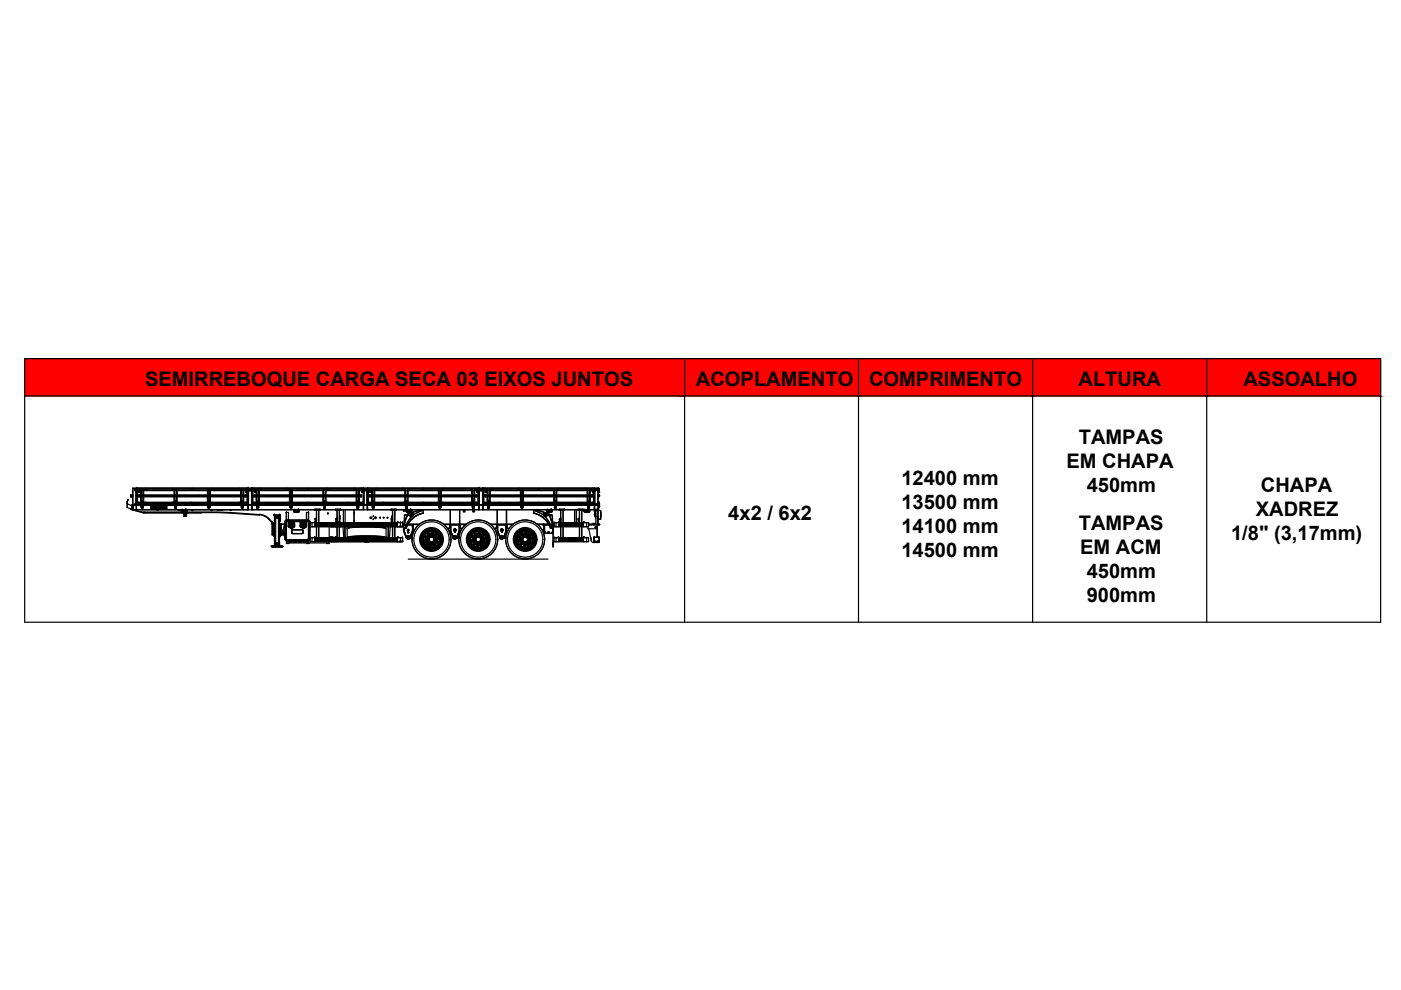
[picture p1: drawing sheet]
<svg xmlns="http://www.w3.org/2000/svg" width="297mm" height="210mm" viewBox="0 0 297 210" stroke-linecap="round" stroke-linejoin="round" font-family="sans-serif">
<defs><g id="words">
<g font-size="4.3">
<text x="30.8" y="81.9">SEMIRREBOQUE CARGA SECA 03 EIXOS JUNTOS</text>
<text x="147.6" y="81.9">ACOPLAMENTO</text>
<text x="184.3" y="81.9">COMPRIMENTO</text>
<text x="228.7" y="81.9">ALTURA</text>
<text x="263.6" y="81.9">ASSOALHO</text>
<text x="228.7" y="94">TAMPAS</text>
<text x="226.1" y="99.2">EM CHAPA</text>
<text x="191.1" y="102.8">12400 mm</text>
<text x="191.1" y="107.9">13500 mm</text>
<text x="230.4" y="104.3">450mm</text>
<text x="267.3" y="104.4">CHAPA</text>
<text x="154.4" y="110.3">4x2 / 6x2</text>
<text x="191.1" y="113">14100 mm</text>
<text x="228.7" y="112.3">TAMPAS</text>
<text x="266.3" y="109.4">XADREZ</text>
<text x="191.1" y="118.1">14500 mm</text>
<text x="229" y="117.4">EM ACM</text>
<text x="261" y="114.6">1/8&quot; (3,17mm)</text>
<text x="230.4" y="122.5">450mm</text>
<text x="230.4" y="127.6">900mm</text>
</g>
</g></defs>
<!-- layer: 0 -->
<g fill="#f00" stroke="#f00" stroke-width=".21">
<path d="M255.8 76l36.9 8v-8zM255.8 76l36.9 8h-36.9z"/>
<path d="M218.9 76l36.9 8v-8zM218.9 76l36.9 8h-36.9z"/>
<path d="M182 76l36.9 8v-8zM182 76l36.9 8h-36.9z"/>
<path d="M145.1 76l36.9 8v-8zM145.1 76l36.9 8h-36.9z"/>
<path d="M5.2 76l139.9 8v-8zM5.2 76l139.9 8h-139.9z"/>
</g>
<g fill="none" stroke="#000" stroke-width=".25">
<path d="M5.2 76h287.5v55.9h-287.5zM145.1 76v55.9M182 76v55.9M218.9 76v55.9M255.8 76v55.9M5.2 84h287.5M38.4 108.4l.1 .1M38.5 108.3l.1 .1M38.5 108.4l.1 .1M38.5 108.4h.1M38.5 108.3v.1M38.5 108.3h.1"/>
<path d="M38.5 108.2l-.1 .1M38.5 108.5h1M38.6 108.2h.1M38.6 108.3h.1M38.6 108.5h.9M38.6 108.2l-.1 .1M38.6 108.5h.1M38.6 108.2h.9zM38.6 108.4h.1M38.6 108.4l.8 .1M38.6 108.3l.1 .2M38.6 108.3v.1"/>
<path d="M38.6 108.1h-.1M38.6 108.3h.2M38.6 108.4h.2M38.6 108.1h.1M38.6 108h.1M38.7 108.5h-.2M38.7 108.2l-.1 .1M38.7 108.1h.1M38.7 108.1l-.1 .1M38.7 108.1h.7M38.7 108.1l-.2 .2 .1 .2h.9l.1-.2-.2-.1M38.7 108.2h.1"/>
<path d="M38.7 108.4v.1M38.7 108.5l.8-.1-.1 .1M38.7 108.2h.7M38.8 108.3h.5M38.8 108.4h.5M39 108.3l.1 .1zM39 108.4h.1M39 108.3h.1M39 108.3h-.4h.9h-.1M39 108.5h.1M39 108.4v.1M39.1 108.4h.1"/>
<path d="M39.1 108.5h.1M39 108.2h.1M39.1 108.3h.1M39 108.3v.1M39.1 108.2h.3M39.1 108.2l-.1 .1M39.1 108.1h.1M39.1 108.3v.1M39.1 108.4v.1M39.3 108.3h.1M39.3 108.4h.1M39.4 108.4v.1"/>
<path d="M39.4 108.2h.1M39.4 108.5h.1M39.4 108h.1M39.4 108.2l.1 .1M39.4 108.1v.1M39.4 108.1h.1M39.4 108.3l-.8 .1M39.4 108.3v.1M39.5 108.4h.1M39.5 108.1h.1M39.5 108.2l.1 .1M39.5 108.5h.1"/>
<path d="M39.5 108.2h-.1M39.5 108.5h-.9M39.5 108.3h.1M39.5 108.2h.1M39.6 108.3h-.1M39.6 108.3v.1M39.6 108.4l-.1 .1M39.6 108.3h.1M39.6 108.4h.1M62.3 108.3h.1M62.3 108.4l1 .1M62.3 108.3v.1"/>
<path d="M62.3 108.3l.1 .1M62.3 108.4l.1 .1M62.3 108.4h.1M62.4 108.2l-.1 .1M62.4 108.5h.9M62.4 108.2h.9M62.4 108.3h.1M62.4 108.4h.1M62.4 108.2h.1M62.4 108.2h.1l-.1 .1M62.4 108.5h1M62.4 108.5h.1"/>
<path d="M62.4 108.1h-.1M62.5 108.3h.1M62.4 108.3l.1 .2M62.4 108.4l.1 .1M62.4 108.3v.1M62.5 108.4h.1M62.5 108.3v.1M62.5 108.1h.1M62.5 108.2h.1M62.5 108.1v.1M62.5 108.5h.7M62.5 108.2h.7"/>
<path d="M62.5 108h.1M62.5 108.5h-.1M62.5 108.1h.7M62.5 108.1l-.2 .2 .1 .2h1v-.2l-.2-.1M62.5 108.4v.1M62.6 108.3h.5M62.6 108.4h.5M62.8 108.3l.1 .1zM62.8 108.4v.1M62.8 108.3h.1M62.9 108.4h.1M62.9 108.3h.1"/>
<path d="M62.9 108.3h-.5h.9v-.1v.1M62.9 108.4v.1M62.9 108.5h.1M62.9 108.2v.1M62.9 108.2h.1M62.9 108.3v.1M62.9 108.1h.1M63.1 108.3h.2M63.1 108.4h.2M63.2 108.4v.1M63.2 108.2h.1M63.2 108h.1"/>
<path d="M63.2 108.2h-.4M63.2 108.5h.1M63.2 108.1l.1 .1M63.2 108.1h.1M63.2 108.1v.1M63.3 108.2h-.9M63.3 108.3l-.8 .1M63.3 108.3v.1M63.3 108.1h.1M63.3 108.2h.1M63.3 108.4h.1M63.3 108.3l.1 .1"/>
<path d="M63.3 108.3h.1M63.3 108.2l.1 .1M63.3 108.5h.1M63.4 108.3h.1M63.4 108.2v.1M63.4 108.3l-.1 .1M63.4 108.4l-.1 .1M63.4 108.3v.1M63.4 108.4v.1M63.4 108.4h.1M86.1 108.4h.1M86.1 108.4l1 .1"/>
<path d="M86.1 108.3v.1M86.1 108.3h.1M86.1 108.3l.2 .1M86.1 108.4l.1 .1M86.2 108.3h.1M86.2 108.2l-.1 .1M86.2 108.2h.9M86.2 108.4h.1M86.2 108.2h.1M86.2 108.2l-.1 .2M86.2 108.5h.1M86.2 108.5h1"/>
<path d="M86.2 108.1h.1M86.3 108.3h.1M86.3 108.4h.1M86.3 108.3v.1M86.3 108.4l-.1 .1M86.3 108.1h.1M86.3 108.2h.1M86.3 108.3v.2M86.3 108.5h.7M86.3 108.2h.7M86.3 108.5h.9M86.3 108h.1"/>
<path d="M86.3 108.2v.1M86.3 108.1v.1M86.3 108.1h.8M86.3 108.1l-.2 .2 .1 .2h1l.1-.2-.2-.1M86.3 108.4v.1M86.4 108.3h.6M86.4 108.4h.6M86.6 118.5h29.6M86.6 108.4l.1 .1M86.6 108.3l.2 .1zM86.6 108.3h.1M86.7 108.2h.4"/>
<path d="M86.7 108.4h.1M86.7 108.3h.1M86.7 108.4l.1 .1M86.7 108.5h.1M86.7 108.2h.1M86.7 108.1h.1M86.7 108.3v.1M86.7 108.3h-.4M87 108.3h.1M87 108.4h.1M87 108h.1M87 108.4v.1"/>
<path d="M87 108.2h.1M87.1 108.3h.1h-.9M87.1 108.2l.1 .1M87.1 108.5h.1M87.1 108.1v.1M87.1 108.2h.1M87.1 108.1h.1M87.1 108.2h-.9M87.1 108.3l-.8 .1M87.1 108.3v.1M87.1 108.5h-.9M87.2 108.3h.1"/>
<path d="M87.2 108.2v.1M87.2 108.5h.1M87.2 108.2l.1 .1zM87.2 108.3h-.1M87.2 108.3l-.1 .1M87.2 108.3v.1M87.2 108.4v.1M87.3 108.4l-.1 .1M87.3 108.3v.1M87.3 108.4h.1M87.3 108.3h.1M115.9 108.4l.1 .1"/>
<path d="M115.9 108.3h.1M115.9 108.4h.1M115.9 108.3v.1M115.9 108.3l.1 .1M116 108.5h1M116 108.3h.1M116 108.2l-.1 .2M116 108.2l-.1 .1M116 108.2h.1M116 108.5h.1M116 108.5h.9M116 108.2h.9"/>
<path d="M116 108.4h.1M116 108.2h.8M116.1 108.3h.1M116 108.3l.1 .2 .8-.1M116 108.4l.1 .1M116 108.3v.1M116.1 108.1h-.1M116.1 108.4h.1M116.1 108.3v.1M116.1 108.1h.1M116.1 108.2h.1M116.1 108.1v.1"/>
<path d="M116.1 108.4v.1M116.1 108.5h.7M116.1 108h.1M116.1 108.5h-.1M116.1 108.2l-.1 .1M116.1 108.1h.7M116.1 108.1l-.2 .2 .1 .2h1v-.3h-.2M116.2 108.3h.5M116.2 108.4h.5M116.4 108.3l.2 .1zM116.4 108.3h.2M116.4 108.4h.2"/>
<path d="M116.4 108.4l.1 .1zM116.5 108.4h.1M116.4 108.4h.1M116.4 108.5h.1M116.4 108.2h.1M116.5 108.3h.1M116.5 108.2h.3M116.5 108.3h-.5h.9h-.1M116.5 108.2h.1M116.5 108.5h.1M116.5 108.1h.1M116.7 108.3h.2"/>
<path d="M116.8 108.4v.1M116.8 108.2h.1M116.8 108.5h.1M116.8 108h.1M116.8 108.2l.1 .1M116.8 108.1l.1 .1M116.8 108.1h.1M116.8 108.1v.1M116.9 108.3l-.8 .1M116.9 108.3l-.2 .1M116.9 108.1h.1M116.9 108.2h.1"/>
<path d="M116.9 108.1v.1M116.9 108.2h-.9M116.9 108.4h.1M116.9 108.2h-.1M116.9 108.2l.1 .1M117 108.4l-.2 .1M117 108.3h.1M117 108.2v.1M117 108.5h.1M117 108.3v.1M117 108.2h.1M117 108.3h-.1"/>
<path d="M117 108.3l-.1 .1M117 108.4l-.1 .1M117 108.4v.1M117.1 108.3l-.1 .1M117.1 108.4l-.1 .1M117.1 108.4h.1M117.1 108.3h.1M123.8 108.4l.1 .1M123.9 108.3l.1 .1M123.9 108.4l.1 .1M123.9 108.4h.1M123.9 108.4v.1"/>
<path d="M123.9 108.3v.1M123.9 108.3h.1M123.9 108.2l-.1 .1M123.9 108.5h1M123.9 108.2h.1M123.9 108.2v.1M123.9 108.5h.1M124 108.5h.9M124 108.3h.1M124 108.4h.1M124 108.4l.8 .1M124 108.3l.1 .2"/>
<path d="M124 108.2l-.1 .1M124 108.5h.1M124 108.2h.1M124 108.3v.1M124 108.1h-.1M124 108.1h.1M124 108h.1M124 108.5h-.1M124.1 108.2l-.1 .1M124.1 108.1h.1M124.1 108.1l-.1 .1M124.1 108.1h.7"/>
<path d="M124.1 108.1l-.2 .2v.2h1l.1-.2-.2-.1M124.1 108.2h.1M124.1 108.4v.1M124.1 108.5l.8-.1-.1 .1M124.1 108.2h.7M124.1 108.3h.6M124.1 108.4h.6M124.4 108.3l.1 .1zM124.4 108.4h.1M124.4 108.3h.1M124.4 108.3h-.4h.9h-.1M124.4 108.5h.1"/>
<path d="M124.4 108.4v.1M124.4 108.2h.1M124.4 108.3v.1M124.4 108.2h.4M124.4 108.2v.1M124.4 108.1h.1M124.5 108.4v.1M124.7 108.3h.1M124.7 108.4h.1M124.7 108.4v.1M124.7 108.2h.1M124.8 108.5h.1"/>
<path d="M124.8 108h.1M124.8 108.2l.1 .1M124.8 108.1v.1M124.8 108.2h.1M124.8 108.1h.1M124.8 108.3l-.8 .1M124.8 108.3v.1M124.8 108.4h.1M124.9 108.2h-.9l1 .1M124.9 108.2l.1 .1M124.9 108.5h.1M124.9 108.4h.1"/>
<path d="M124.9 108.2h-.1M124.9 108.5h-.9M124.9 108.3h.1M124.9 108.2h.1M124.9 108.3h-.1M125 108.3v.1M125 108.4l-.1 .1M125 108.3h.1M125 108.4h.1M126 108.4h.1M126 109.1h.1M126.1 108.5h.1"/>
<path d="M126.1 109.1h.1M126.1 109.2h.1M126.1 109.1v.1M126.1 108.4v.1M126.1 108.4h.1M126.1 109.1v.1zM126.1 108.4v.2zM126.1 109h.1M126.2 109.1h.1M126.2 109h.1M126.2 108.4h.1M126.2 109v.1"/>
<path d="M126.2 109.2h.1M126.2 108.5h.1M126.2 109.6h.1M126.2 108.1v1.5l.4-.1M126.2 108.1l.4 .1v1.3M126.2 108.1h.4M126.2 108.1h.5M126.6 108.3h-.4h.4M126.6 109.5h.1M126.6 108.1h.1M126.6 108.1v1.4M126.6 108.2h.1"/>
<path d="M126.7 108.1h-.1M126.7 108.6h.1M126.7 108.1v.1M126.7 108.9h.1"/>
</g>
<!-- layer: SP_15501 -->
<path d="M66.8 114.6h17.4M66.8 114.3h17.4M66.8 114.2h17.4h-17.4M66.8 114h17.4M66.8 114.8h17.4M66.8 114.1h17.4M84.2 114.6h-17.4h17.4M84.2 114.5h-17.4h17.4M84.2 114.4h-17.4h17.4M84.2 114.3h-17.4h17.4" fill="none" stroke="#000" stroke-width=".25"/>
<!-- layer: CORPO -->
<path d="M60.7 114.7v.4M60.8 115.1h9M69.8 111.6v2.4M69.8 114.8v.3M75 110.4h.1M75.1 108.8h-.1" fill="none" stroke="#000" stroke-width=".25"/>
<!-- layer: PORTA -->
<path d="M60.7 115.2h.6zM65 115.2h.5zM69.2 115.2h.6z" fill="none" stroke="#000" stroke-width=".25"/>
<!-- layer: ARO -->
<g fill="none" stroke="#000" stroke-width=".25">
<path d="M75.8 113.9h.1M76.4 113.9h1.2M79 113.9h-1.2M79.6 113.9h-.1"/>
<circle cx="91.5" cy="114.4" r="2.27"/>
<circle cx="91.5" cy="114.4" r="2.22"/>
<circle cx="91.5" cy="114.4" r="2.14"/>
<circle cx="91.5" cy="114.4" r="2.1"/>
<circle cx="91.5" cy="114.4" r="1.97"/>
<circle cx="91.5" cy="114.4" r="2.35"/>
<circle cx="91.5" cy="114.4" r="2.31"/>
<circle cx="101.4" cy="114.4" r="2.27"/>
<circle cx="101.4" cy="114.4" r="2.22"/>
<circle cx="101.4" cy="114.4" r="2.14"/>
<circle cx="101.4" cy="114.4" r="2.1"/>
<circle cx="101.4" cy="114.4" r="1.97"/>
<circle cx="101.4" cy="114.4" r="2.35"/>
<circle cx="101.4" cy="114.4" r="2.31"/>
<circle cx="111.3" cy="114.4" r="2.27"/>
<circle cx="111.3" cy="114.4" r="2.22"/>
<circle cx="111.3" cy="114.4" r="2.14"/>
<circle cx="111.3" cy="114.4" r="2.1"/>
<circle cx="111.3" cy="114.4" r="1.97"/>
<circle cx="111.3" cy="114.4" r="2.35"/>
<circle cx="111.3" cy="114.4" r="2.31"/>
</g>
<!-- layer: ESPELHO -->
<g fill="none" stroke="#000" stroke-width=".25">
<path d="M75.9 111.6h.1M79.5 111.6h.1M89.7 114l-.1-.1a.3 .3 0 0 1 .2 .3 .3 .3 0 0 1-.2 .3l.1-.2M89.7 115.2a.28 .28 0 0 1 .3 .1 .28 .28 0 0 1-.1 .3M89.7 115.1h.1M89.7 114.1v.1M89.8 114.2l-.1 .1M89.8 115.2l.1 .1M89.9 115.2l.1 .1M89.9 115.4l.1 .1M90 113.3h-.1M90 115.5h.1"/>
<path d="M90 113.3h.1M90 115.5v.1M90.1 113.2h.1M90.1 113.2l-.1 .1M90.1 113.1v.1M90.1 113.2a1.76 1.76 0 0 0 .2 2.5 1.76 1.76 0 0 0 2.5-.1M90.2 113.3h.1M90.2 113.3h-.2M90.2 113.2h.1M90.2 113.2v-.3v.3l-.3 .1h.3M90.2 113h.1M90.2 113v.2"/>
<path d="M90.3 112.9l-.1 .2M90.5 116.1a.29 .29 0 0 1 .3-.1 .29 .29 0 0 1 .2 .3M90.5 114.8l-.1-.5 .2-.6-.2 .6 .1 .5M90.5 116h.1M90.6 116h.1M90.6 115l.4 .4 .6 .1-.6-.1-.4-.4M90.6 116l.3 .2M90.7 116l.1 .1M90.7 116h.1M90.7 113.5a1.12 1.12 0 0 1 1.8 .3 1.12 1.12 0 0 1-.7 1.6M90.8 116.1h.1M90.8 116l.1 .2"/>
<path d="M90.8 112.6l.1 .1M90.9 112.7h.1M90.9 116.1v.1M90.9 116.2h.1M91 112.7h.1M91 116.2v.1M91.1 112.7l-1 .6M91.1 112.6l.1 .1M91.1 112.6h.1M91.1 112.7h.1M91.1 112.6l-.1 .1M91.2 112.7h-.1"/>
<path d="M91.2 112.6l-.1 .1M91.2 112.7a1.76 1.76 0 0 1 1.8 .8M91.2 112.6h.1M91.2 112.7h.1M91.3 112.6h.1M91.3 112.6h-.1M91.4 112.5l-.2 .2-.4-.1 .3 .1M91.4 112.5l-.2 .2M91.4 112.5l-.1 .1M91.7 116.3h-.1M91.7 116.2h-.1M91.7 116.3h.1"/>
<path d="M91.8 116.1l-.1 .2M91.8 116.2h.3M91.8 116.2h.1M91.8 116.2l-.1 .1M91.9 116.2h.1M92 112.5v.1M92.1 116.1h.1M92.1 112.5l-.1 .1a.3 .3 0 0 0 .2 .2 .3 .3 0 0 0 .3-.1M92.1 116.2h.1M92.1 116.2h-.3M92.1 116.2h.1a.33 .33 0 0 0-.6 .2M92.1 112.7l.1 .1"/>
<path d="M92.1 112.7h.1M92.2 112.7l.1 .1M92.2 112.7h.1M92.3 112.7h.1M92.3 112.7l.1 .1M92.4 112.8h.1M92.5 112.8h-.1M92.7 115.7v.1M92.7 115.8h.1M92.7 115.8v.1M92.8 115.6v.3M92.8 115.6h.1"/>
<path d="M92.8 115.7h.1M92.8 115.7l-.1 .1M92.8 115.5v.1M92.9 115.6l-.1 .1M92.9 115.5h.2l-.3 .1v.3M92.9 115.5h.1M92.9 115.6h-.1M92.9 115.6h.1M92.9 113.3h.1M93 113.5v-.3a.29 .29 0 0 0 0 .4 .29 .29 0 0 0 .3 .1l-.3-.1M93 113.5h.1M93 113.3v.2"/>
<path d="M93 113.3h.1M93 115.5h-.1M93 115.5h.1M93 113.2v.1M93 113.3l.1 .2M93 115.5l-.1 .1M93 113.4v.1M93 113.5a1.76 1.76 0 0 1-.2 2M93 113.6h.1M93.1 113.5l-.1 .1M93.1 113.5h.1M93.1 113.6h.1"/>
<path d="M93.1 115.5h-.1M93.1 113.6l.1 .1M93.2 113.6h.1M93.2 113.7h.1M93.2 114.7l.1 .1M93.3 114.5v.1M93.3 114.7v.1M93.3 114.4l-.1 .1M93.3 114.6h.1M93.3 114.4h.1M93.3 114.7h.1M93.3 114.8h.1"/>
<path d="M93.3 114.4v.4M93.4 114.4h-.1M93.4 114.4h.1a.29 .29 0 0 0-.3 .2 .29 .29 0 0 0 .2 .3l-.1-.1M99.5 113.9h.1a.33 .33 0 0 1-.1 .6M99.6 113.9v.1M99.6 114.4h.1M99.6 115.2a.29 .29 0 0 1 .3 .1 .29 .29 0 0 1 0 .3v-.1M99.6 114.2h.1M99.6 114.3h.1M99.6 114.2v.2M99.6 114.2v.1M99.6 114.1l.1 .1"/>
<path d="M99.6 114.1h.1M99.6 115.1l.1 .1M99.6 114.1v.1M99.7 114.3l-.1 .1M99.8 115.2h.1M99.8 115.2v.1M99.8 115.3h.1M99.8 115.3l.1 .1M99.9 115.4h.1M99.9 115.4v.1M99.9 115.5h.1M99.9 115.3v.2"/>
<path d="M100 113.3h-.1M100 113.2l-.1 .1M100.1 113.2l.1-.2a.32 .32 0 0 1-.4 .3h.1M100.1 113.2h-.1l.1 .1M100.5 116h.1M100.5 116h-.1M100.5 113.7l-.2 .6 .1 .5-.1-.5 .2-.6M100.5 115l.4 .4 .6 .1M100.5 116l.2 .1M100.6 116l.1 .1M100.6 113.5a1.12 1.12 0 0 1 1.2-.2 1.12 1.12 0 0 1 .7 1.1 1.12 1.12 0 0 0-.7-1.1 1.12 1.12 0 0 0-1.2 .2zM100.7 116l.2 .2"/>
<path d="M100.7 116h.1M100.7 116l-.3 .1 .3-.1 .2 .3-.1-.3M100.7 116.1h.1M100.7 112.6l.1 .1M100.8 116l.1 .2M100.8 116h.1M100.8 112.7h.1M100.8 116.1l.1 .1M100.9 116.2h.1M100.9 116.2v.1M101 112.6l-.1 .1M101 112.7h.1"/>
<path d="M101.3 112.6h-.2M101.3 112.5a.29 .29 0 0 1-.2 .2 .29 .29 0 0 1-.4-.1M101.3 112.5l-.1 .1M101.6 116.3h-.1M101.6 116.3h.1M101.6 116.2h.1M101.7 116.2h.3M101.8 116.1l-.2 .2M101.8 116.2h.1M101.8 116.2l-.2 .1M101.9 116.2h.1M102 116.1h.1"/>
<path d="M102 112.5l.1 .3M102 112.5a.29 .29 0 0 0 .1 .3 .29 .29 0 0 0 .4-.1l-.3 .1M102 112.5l-.1 .1M102 116.2h.1M102 112.7l.1 .1M102 112.7h.1M102 116.2h-.2M102.1 116.2h.1M102.1 112.8a1.77 1.77 0 0 0-2.3 .9 1.77 1.77 0 0 0 .9 2.3M102.1 116.3v-.1a.31 .31 0 0 0-.3-.1 .31 .31 0 0 0-.2 .3M102.1 112.8h.1M102.1 112.7l.1 .1"/>
<path d="M102.1 112.7h.1M102.2 112.8l.7 .7M102.2 112.8h.1M102.2 112.7h.1M102.2 112.7l.1 .1M102.3 112.8h.1M102.5 112.8h-.1M102.5 114.4a1.12 1.12 0 0 1-.7 1l.4-.3 .3-.5M102.6 115.7v.1M102.6 115.9h.1M102.7 115.8h.1M102.7 115.6v.3"/>
<path d="M102.7 115.6h.1M102.8 115.5l-.1 .1a1.89 1.89 0 0 1-2 .4M102.8 115.5h.3a.32 .32 0 0 0-.4 .4M102.8 115.5h.1M102.8 115.7h.1M102.8 115.7l-.1 .1M102.8 115.6l-.1 .1M102.8 115.6h-.1M102.8 115.6h.1M102.9 115.5h-.1M102.9 115.5h.1M102.9 113.3h.1"/>
<path d="M102.9 115.5l-.1 .1M102.9 113.5l.1 .1M102.9 113.5a1.76 1.76 0 0 1-.2 2M102.9 113.3v.2M102.9 113.5l.1-.3a.29 .29 0 0 0 0 .3 .29 .29 0 0 0 .2 .2M102.9 113.5h.1M102.9 113.3l.1 .2M103 113.4v.1M103 113.5v.1M103 113.5h.1M103 113.6l.2 .1M103 113.6h.1"/>
<path d="M103 115.5h-.1M103.1 113.6h.1M103.1 113.6v.1M103.2 113.7h.1M103.2 114.7v.1M103.2 114.8h.1M103.2 114.7h.1M103.3 114.4v.2M103.3 114.4h.1M103.3 114.6h.1M103.4 114.3l-.2 .1M103.4 114.4a.3 .3 0 0 0-.2 .2 .3 .3 0 0 0 .1 .3l-.1-.1"/>
<path d="M109.5 113.9a.3 .3 0 0 1 .1 .3 .3 .3 0 0 1-.2 .3l.1-.2M109.5 113.9v.1M109.5 115.2a.28 .28 0 0 1 .3 .1 .28 .28 0 0 1 0 .3M109.5 114.1v.1M109.7 115.2h.1M109.6 114.2v.1M109.6 115.2h.1M109.7 115.2l.1 .1M109.7 115.3l.1 .1M109.8 115.3h.1M109.8 115.3v.1M109.8 115.4h.1"/>
<path d="M109.9 115.5h.1M109.9 115.3l-.1 .2v-.1M109.9 115.5l-.1 .1M110 113.2l-.2 .1M110.1 112.9a.3 .3 0 0 1 0 .4 .3 .3 0 0 1-.4 0M110.1 113.2l-.1 .1M110.1 112.9v.3M110.3 116.1a.29 .29 0 0 1 .3-.1 .29 .29 0 0 1 .2 .3h.1M110.3 114.8l-.1-.5 .2-.6-.2 .6 .1 .5M110.4 116h-.1M110.4 116h.1M110.4 115l.5 .4 .6 .1-.6-.1-.5-.4"/>
<path d="M110.5 116h.1M110.5 116l.3 .2M110.6 116h.1M110.6 116l.1 .1M110.6 113.5a1.12 1.12 0 0 1 1.2-.1 1.12 1.12 0 0 1 .7 1M110.7 116l.1 .2M110.7 116.1h.1M110.7 112.6l.1 .1M110.7 112.7h.1M110.7 116.1l.1 .1M110.8 116.2h.1M110.8 112.7h.1"/>
<path d="M110.9 112.7h.1M110.9 112.7a1.76 1.76 0 0 0-1.3 2 1.76 1.76 0 0 0 2.1 1.4M110.9 112.6l.1 .1M110.9 112.6h.1M110.9 112.6l-.1 .1M111 112.7l1 .1M111 112.7h.1M111 112.6h.1M111.2 112.6h.1M111.2 112.6h-.2M111.2 112.6h-.1M111.2 112.5l-.2 .2-.3-.1 .2 .1"/>
<path d="M111.2 112.5l-.2 .2M111.2 112.5v.1M111.5 116.2v.1M111.6 116.3h.1M111.7 116.1l.2 .1M111.7 116.1h.1M111.7 116.2h.1M111.7 116.1l-.2 .3 .2-.3h.3v.2M111.7 116.2l-.1 .1M111.8 116.1h-.1M111.8 116.1l-.1 .1M111.8 116.1l.1 .1"/>
<path d="M111.8 116.2h.1M111.8 116.1l.2 .2M111.8 116.1h.1M111.9 112.6h.1M111.9 116.1h.1M111.9 116.2h.1M112 112.7v.1M112 112.7h.1M112 116.2h.1M112 112.8a1.8 1.8 0 0 1 1.1 1.8M112 112.7l.1 .1M112 112.8l-.1-.3v.2l.2 .1 .3-.1-.3 .1"/>
<path d="M112 112.8h.1M112.1 112.8h.1M112.2 112.7h.1M112.2 112.7l.1 .1M112.2 112.8h.1M112.3 112.8h.1M112.4 112.8h-.1M112.4 114.6l-.2 .5-.5 .3M112.6 115.7v.1M112.6 115.8h.1M112.6 115.8v.1M112.6 115.6v.2"/>
<path d="M112.7 115.7h.1M112.7 115.6l-.1 .1M112.8 115.6h.1M112.8 113.3h.1M112.8 113.3v.2M112.8 115.5h-.1M112.8 115.5h.1M112.8 113.3l.1 .2M112.8 115.5l-.2 .3M112.9 113.4v.1M112.9 115.5h-.1M112.9 115.5a.32 .32 0 0 0-.3 .4"/>
<path d="M112.9 113.2l-.1 .1M112.9 113.2a.27 .27 0 0 0 0 .4 .27 .27 0 0 0 .3 .1h-.1M112.9 113.5v.1M112.9 113.5h.1M113 113.6h.1M113 113.6v.1M113 113.6l.1 .1M113.1 113.6h.1M113.1 114.6a1.76 1.76 0 0 1-1.3 1.5M113.1 114.6l.2-.3-.2 .2 .2 .4-.2-.2M113.1 114.5h.1M113.1 114.7h.1"/>
<path d="M113.1 114.5l.1-.1v.2M113.1 114.5v.1M113.1 114.7l.1 .2M113.2 114.6l-.1 .1M113.2 114.8h.1M113.2 114.7h.1M113.2 114.6h.1M113.2 114.4h.1M113.2 114.7v.1M113.3 114.3l-.1 .1"/>
<circle cx="91.5" cy="114.4" r="1.76"/>
<circle cx="91.5" cy="114.4" r="1.63"/>
<circle cx="101.4" cy="114.4" r="1.76"/>
<circle cx="101.4" cy="114.4" r="1.63"/>
<circle cx="111.3" cy="114.4" r="1.76"/>
<circle cx="111.3" cy="114.4" r="1.63"/>
</g>
<!-- layer: SP_97089 -->
<g fill="none" stroke="#000" stroke-width=".25">
<path d="M73.6 112.1a23.9 23.9 0 0 1 8.2 0M73.6 113.9a25.9 25.9 0 0 1 8.2 0M73.6 112l1.8-.3h2.3l2.4 .1 1.7 .2M73.7 112l-.1 1.9a28.4 28.4 0 0 1 8.1 0M74.5 113.9l3.2-.1 3.2 .1M75.3 114h4.8M76.1 111.6l-1.9 .2M76.6 111.6l-1.8 .1-1 .2M78.8 111.6l2.4 .2M79.3 111.6l1.9 .2M81.3 111.9h.3M81.8 112h.1"/>
<path d="M81.8 112l.1 .1M81.9 112.1v1.8"/>
<circle cx="91.5" cy="114.4" r="3.7"/>
<circle cx="91.5" cy="114.4" r="4.1"/>
<circle cx="91.5" cy="114.4" r="2.52"/>
<circle cx="91.5" cy="114.4" r="2.39"/>
<circle cx="101.4" cy="114.4" r="3.7"/>
<circle cx="101.4" cy="114.4" r="4.1"/>
<circle cx="101.4" cy="114.4" r="2.52"/>
<circle cx="101.4" cy="114.4" r="2.39"/>
<circle cx="111.3" cy="114.4" r="3.7"/>
<circle cx="111.3" cy="114.4" r="4.1"/>
<circle cx="111.3" cy="114.4" r="2.52"/>
<circle cx="111.3" cy="114.4" r="2.39"/>
</g>
<!-- layer: SP_15487 -->
<path d="M126 107.1h.1M126.2 108.1h.1" fill="none" stroke="#000" stroke-width=".25"/>
<!-- layer: SP_15486 -->
<g fill="none" stroke="#000" stroke-width=".25">
<path d="M75.1 108.1v2.7M77.9 108.1h.1M77.9 108h.1M77.9 107h.1M83.7 108.3v.1M85.6 108.3v.1M85.6 108.3h.1M102.4 108.1h.1M102.4 108h.1M102.4 107h.1"/>
<circle cx="78.6" cy="109.8" r=".19"/>
<circle cx="79.1" cy="110.1" r=".06"/>
<circle cx="79.1" cy="109.4" r=".06"/>
<circle cx="79.6" cy="109.8" r=".19"/>
<circle cx="80.6" cy="109.8" r=".11"/>
<circle cx="81.3" cy="109.8" r=".11"/>
<circle cx="82.1" cy="109.8" r=".11"/>
</g>
<!-- layer: SP_15485 -->
<g fill="none" stroke="#000" stroke-width=".25">
<path d="M28.6 108.1v.1M30 108.6h.6M53.4 108h.1M53.4 107h.1M53.5 108.1h.1M75 108.1v2.7"/>
<circle cx="69.5" cy="108.9" r=".06"/>
</g>
<!-- layer: SP_15489 -->
<g fill="none" stroke="#000" stroke-width=".25">
<path d="M55 109.2l1.3 .3 .7 .5M55 109a4.6 4.6 0 0 1 3 1.9l.2 .1M55 109.1l-8.7-.5h-15.7v.1h15.7l8.7 .5M57 110.1l.6 .7M57.6 110.7l.2 .2M59.4 111.1h.1M59.6 111.1h.9M60.4 111.2h.1M65.7 111.2h.1M65.7 111.1h.1M85.4 111.2h.3M85.4 111.1h.3"/>
<path d="M86.5 111.2h2.3M86.6 111.1h2.4M94 111.1h4.9M94.2 111.2h4.6M103.9 111.1h5M104.1 111.2h4.6M113.9 111.1h2.4M114 111.2h2.4M117.2 111.2h.3M117.2 111.1h.3M124.8 111.2h1.5M124.8 111.1h1.5"/>
</g>
<!-- layer: SP_6313 -->
<g fill="none" stroke="#000" stroke-width=".25">
<path d="M28.2 107.1v1M28.2 107.8h.1M28.2 107.4h.1M28.2 107.7h.1M28.2 107.3h.1M28.2 107.6h.1M28.2 107.1h.1M28.2 107.1v.9l.3 .1M28.2 107.1h.7M28.5 107.1h.1M28.6 107.1h.1M28.9 107h.1"/>
<path d="M28.9 107.1h.1M28.9 106.9v.2M29 106.8l-.1 .1M29 106.8h.1M29.3 106.8l-.3 .1-.1 .2M29.3 106.8l-.4 .1"/>
</g>
<!-- layer: SP_6423 -->
<g fill="none" stroke="#000" stroke-width=".25">
<path d="M28.1 107.1h.1M28.2 108.1l-.1-1v1h.8M28.9 107.1h-.7h.7v1M52.6 107.1h.9M52.6 107v1.1M53.3 107h-.7v1.1h.9v-1.1h-.2v1.1M77 107.1h.9M77.1 107v1.1M77.8 107h-.8v1.1h.9v-1.1l-.1 1.1M101.5 107.1h.9M101.6 107v1.1M102.3 107h-.8v1.1h.9v-1.1l-.1 1.1"/>
<path d="M126 107.1h.9M126.1 107l-.1 1.1h.9v-1.1h-.1v1.1M126.8 107h-.7v1.1"/>
</g>
<!-- layer: SP_6311 -->
<g fill="none" stroke="#000" stroke-width=".25">
<path d="M28.9 108l23.7 .1zM28.9 107l1.1 .1M28.9 107h23.7l-1.1 .1M28.9 107.1h1.1M28.9 107l23.7 .1h-1.1M28.9 107.1h23.7h-1.1M28.9 106.9h1.1M28.9 107.1v.9M30 106.8h-1.1v.2h23.7v-.1M30 107.1h.1M30.3 107.1h.1M30.3 107.1h6.8"/>
<path d="M30.3 106.9h6.8M30.3 106.8h6.8M37.1 107.1h.1M37.4 107.1h.1M37.4 107.1h6.7M37.4 106.9h6.7M37.4 106.8h6.7M44.1 107.1h.1M44.4 107.1h.1M44.4 107.1h6.8M44.4 106.9h6.8M44.4 106.8h6.8"/>
<path d="M51.2 107.1h.1M51.5 106.8h1.1l-1.1 .1M51.5 107.1h.1M52.6 107h.1M52.6 107v1M53.5 108l13.2 .1M53.5 108h13.2M53.5 107.1v.9M53.5 106.9h1M54.5 107.1l-1-.1h23.5l-1 .1M54.5 106.8h-1v.2h23.5v-.1M54.8 107.1h6.8"/>
<path d="M54.8 106.9h6.7M54.8 106.8h6.7M61.8 107.1h6.9M61.8 106.9h6.9M61.8 106.8h6.9M67.9 108.1h3.2M67.9 108h3.2M68.9 107.1h6.8M68.9 106.9h6.8M68.9 106.8h6.8M72.3 108h4.7M75 108.1h.1"/>
<path d="M76 106.8h1l-1 .1M77 108l-4.7 .1M77 107h.1M77 107.1v.9M77.9 108l5 .1M77.9 108h5M77.9 106.9h1.1M77.9 107.1v.9M79 107.1l-1.1-.1h23.6l-1 .1M79 106.8h-1.1v.2h23.6v-.1M79.3 107.1h6.7M79.3 106.9h6.7"/>
<path d="M79.3 106.8h6.7M84.1 108h17.4M86.3 106.9h6.8M86.3 106.8h6.8M86.3 107.1h6.8M93.4 107.1h6.8M93.4 106.9h6.8M93.4 106.8h6.8M100.5 106.8h1l-1 .1M101.5 108l-17.4 .1M101.5 107h.1M101.5 107.1v.9"/>
<path d="M102.4 108l16.1 .1M102.4 107l1 .1M102.4 107h23.6l-1 .1M102.4 107.1h1M102.4 107l23.6 .1h-1M102.4 108h16.1M102.4 106.9h1M102.4 107.1v.9M102.4 107.1h23.6M103.4 106.8h-1v.2h23.6v-.1M103.4 107.1h.1M103.7 107.1h.1"/>
<path d="M103.7 107.1h6.8M103.7 106.9h6.8M103.7 106.8h6.8M110.5 107.1h.1M110.8 107.1h.1M110.8 107.1h6.8M110.8 106.9h6.8M110.8 106.8h6.8M117.6 107.1h.1M117.9 107.1h.1M117.9 107.1h6.8M117.9 106.9h6.8"/>
<path d="M117.9 106.8h6.8M119.7 108.1h2.8M119.7 108h2.8M123.7 108h2.3M124.7 107.1h.1M125 107.1h.1M125 106.8h1M126 108l-2.3 .1M126 107h.1M126 106.8l-1 .1M126 107.1h.1M126 107v.1"/>
<path d="M126 106.8v.1M126 106.9v.1M126 107.1h-1M126 107v1"/>
</g>
<!-- layer: SP_1457 -->
<path d="M46.1 108.2h.1M47.2 108.1v.1M47.3 108.1l-1.2 .1" fill="none" stroke="#000" stroke-width=".25"/>
<!-- layer: 9700034 -->
<path d="M38.6 108.8h.3M39.2 108.8h.2M39.6 108.8h.3" fill="none" stroke="#000" stroke-width=".25"/>
<!-- layer: 9700033 -->
<path d="M39 108.7h.1M39 108.8v.3h.6v-.3M39 109.4h.6zM39 108.8h.2M39 109.4h.1M39 109.4h.5M39.1 109.1v.3M39.4 108.8h.2M39.5 109.1v.3M39.5 109.4h.1M39.6 108.7h.1" fill="none" stroke="#000" stroke-width=".25"/>
<!-- layer: SP_15106 -->
<g fill="none" stroke="#000" stroke-width=".25">
<path d="M33.3 108.2h.1M33.3 108.1v.1M33.4 108.1v.2h.2v-.2M37.8 108.2h.1M37.8 108.1v.1M37.9 108.1v.2h.1v-.2M40.7 108.2h.1M40.7 108.1v.1M40.8 108.1v.2h.2v-.2M44.7 108.2h.1M44.8 108.1v.1M44.8 108.1v.2h.2v-.2"/>
<path d="M48.8 108.2h.1M48.8 108.1v.1M48.9 108.1v.2h.2v-.2"/>
</g>
<!-- layer: SP_15491 -->
<path d="M28.1 108h-.4l.4 .1M28.1 108.1l2.4 .7M28.2 108.1l2.4 .6M30.5 108.8h.1M30.5 108.8h11.4M41.9 108.7h.7M42.7 108.7l-.1 .1" fill="none" stroke="#000" stroke-width=".25"/>
<!-- layer: SP_15270 -->
<path d="M53.5 108h.1M53.5 107h.1M77.9 108h.1M77.9 107h.1" fill="none" stroke="#000" stroke-width=".25"/>
<!-- layer: SP_15124 -->
<g fill="none" stroke="#000" stroke-width=".25">
<path d="M57.7 111.1v-.2v.2M57.7 111.1v2.3zM57.7 111h.1M57.7 110.9v.1M57.7 113.4h.3M57.8 110.8l.3 .2M57.9 110.9l-.2 .1M59.4 111.2h.1M59.5 113.4h.1M59.6 113.5h.1M59.6 111.2h.7M59.7 113.5h.1"/>
<path d="M60.2 111.1l.1 .2M60.3 111.3v.1M60.3 111.4h.1M60.3 111.4l-.7 2M60.4 111.3h.1M60.4 111.5l-.7 2M60.4 111.3l-.1 .1"/>
</g>
<!-- layer: PP-SUS-002(21) -->
<path d="M87.5 112.1v.1M115.3 112.1v.1" fill="none" stroke="#000" stroke-width=".25"/>
<!-- layer: PP-SUS-013(21) -->
<g fill="none" stroke="#000" stroke-width=".25">
<path d="M115.2 111.4h.1M115.2 111.2v.2M115.2 111.4h1.2M115.2 111.4l.1 .1M115.3 111.5h.1M115.3 111.4h.1M115.3 111.4h-.1M115.3 111.2h.1M115.3 111.2v.2M115.3 111.4v.1M115.3 111.5v.1M115.3 111.3v.1"/>
<path d="M115.3 111.6h.1M115.3 111.4l.1 .2M115.3 111.6v.9l.2 .5M115.3 112.5l.3 .5M115.3 112.5h.1M115.3 111.6v.9M115.4 112.5l.3 .6M115.4 111.6l.1 1.4M115.4 112.5l.2 .6M115.4 111.6h.1M115.4 112.5h.1M115.4 111.6l.1 .9"/>
<path d="M115.4 111.6h-.1M115.4 111.6v.9M115.5 113h.1M115.5 113l.1 .1M115.6 113.1h.1M115.6 113h.1M115.6 113.1h1.4M115.7 113.1h.1M117 113.1h.1M117.1 113.1h.1M117.1 113h.1M117.1 113l.1-.3-.1 .4"/>
<path d="M117.2 112.5l-.2 .6h-1.3M117.2 112v.5M117.2 112.5h.1M117.2 112.5l-.2 .6M117.2 112.6l-.1 .4M117.3 112v.6zM117.3 112.5h.1M117.3 111.3v.1M117.3 111.4h.1M117.3 111.5h.1M117.3 111.4v.1M117.4 111.5l-.1 .1"/>
<path d="M117.4 111.4h.1M117.4 111.4l-.1 .1M117.4 111.5h.1M117.4 111.2v.2h-.2M117.4 111.2v.2M117.4 111.2h.1"/>
</g>
<!-- layer: DIN_933_-_M16_X_ -->
<g fill="none" stroke="#000" stroke-width=".25">
<path d="M86.4 112.9h.2M86.4 112.8h.2M86.4 112.8l.2 .2v-.2M86.4 113.8h.2v.2h-.1zM96.4 113.8l.1 .2h-.1zM106.4 113.8v.2M106.4 113.8h-.1l.1 .2M106.4 113.8l-.1 .1 .1 .1M116.4 112.8l-.1 .2M116.4 112.8h-.2l.1 .2"/>
<circle cx="86.5" cy="113.9" r=".11"/>
<circle cx="96.4" cy="113.9" r=".11"/>
</g>
<!-- layer: ARRUELA_DIN_125_ -->
<g fill="none" stroke="#000" stroke-width=".25">
<circle cx="86.5" cy="113.9" r=".11"/>
<circle cx="86.5" cy="112.9" r=".11"/>
<circle cx="96.4" cy="113.9" r=".11"/>
<circle cx="106.4" cy="113.9" r=".11"/>
<circle cx="116.3" cy="112.9" r=".11"/>
</g>
<!-- layer: PP-SUS-007(21) -->
<g fill="none" stroke="#000" stroke-width=".25">
<path d="M95.3 111.9h.1M95.3 111.8l-.1 .1M95.3 111.8v.1M95.3 111.8h.2M97.4 111.8l.2 .1zM97.6 111.8v.1M97.6 111.9h.1M105.2 111.9h.1M105.2 111.8v.1M105.3 111.9h.1M105.3 111.8h.1M105.3 111.8v.1"/>
<path d="M107.4 111.8l.1 .1zM107.5 111.8l.1 .1M107.5 111.9h.1M107.6 111.9v.1"/>
</g>
<!-- layer: PP-SUS-011(21) -->
<g fill="none" stroke="#000" stroke-width=".25">
<path d="M94.9 112h.3M95.5 111.9l-.4 .1M95.7 113.1l-.3 .1M97.2 113.1l.3 .1M97.4 111.9h.2M97.5 112h.3M97.8 112h.2M104.8 112h.3M105.4 111.9l-.3 .1M105.6 113.1l-.2 .1M107.1 113.1l.3 .1M107.4 111.9l.3 .1"/>
<path d="M107.7 112h.3"/>
</g>
<!-- layer: PP-SUS-005(21) -->
<g fill="none" stroke="#000" stroke-width=".25">
<circle cx="96.4" cy="112.4" r=".28"/>
<circle cx="106.4" cy="112.4" r=".28"/>
</g>
<!-- layer: PP-SUS-014(21) -->
<g fill="none" stroke="#000" stroke-width=".25">
<path d="M85.4 111.5h.1M85.5 111.5h.1M85.5 111.4v.1M85.5 111.4h.1M85.5 111.4h.2M85.5 111.2v.3M85.5 111.5v.1M85.5 111.6h.1M85.5 112v.5l.7 1.6M85.5 112.5h.2M85.6 112.5h.1M85.7 112v.5l.5 1.3"/>
<path d="M86.1 113.9h.1M86.2 114.1l.3 .2 .4-.2M86.2 114h.1M86.2 114.1l-.6-1.6v-.5v.5l.6 1.6M86.2 113.8l-.1 .1M86.2 114a.36 .36 0 0 1 .3-.4 .36 .36 0 0 1 .4 .4M86.2 113.9l.3-.3 .4 .3M86.2 114l.3 .3 .4-.3M86.2 114.1h.1M86.2 114v.1M86.4 111.4h1.2M86.9 113.9l-.1 .1"/>
<path d="M86.9 114h.1M86.9 113.9h.1M86.9 114.1h.1M86.9 114v.1M86.9 113.8v.1M87.4 111.7v.8l-.5 1.3M87.4 111.7h.1M87.4 112.5h.1M87.5 111.6l-.1 .1M87.5 111.7v.8M87.5 111.7v.8l-.6 1.6M87.5 112.5h.1"/>
<path d="M87.5 111.7h.1M87.5 111.6h.1M87.5 111.7v.1M87.5 112.5l-.6 1.6M87.5 111.4l-.1 .3M87.5 111.6v.1M87.5 111.5h.1M87.5 111.5v.1l.1-.1M87.5 111.8v.7l-.6 1.6M87.5 111.8h.1M87.5 111.5v.1M87.6 111.5h.1"/>
<path d="M87.6 111.6h.1M87.6 111.5v.1M87.6 111.6h-.1M87.6 111.5h-.1M87.6 111.4h.1M87.6 111.2v.3M95.3 111.5h.1M95.4 111.5h.1M95.4 111.4v.1M95.4 111.4h.1M95.4 111.4h2.2M95.4 111.2v.3"/>
<path d="M95.4 111.6h.1M95.4 111.5l.1 .1v-.1M95.4 111.5v.1M95.5 111.5v.2M95.5 111.6v.1M95.5 111.8v.7l.6 1.6M95.5 111.7v.8l.6 1.6M95.5 111.5h.1M95.5 111.8h.1M95.5 111.5h-.1M95.5 111.5v.1M95.5 111.7l.1 .8 .5 1.3"/>
<path d="M95.5 111.6h.1M95.5 111.7h.1M95.5 112.5h.1M95.5 111.7v.1M96.1 114.1l.3 .2 .4-.2M96.1 114.1h.1M96.1 113.8l-.1 .1M96.1 113.9a.35 .35 0 0 1 .4-.4 .35 .35 0 0 1 .3 .4M96.1 113.9v.1a.36 .36 0 0 1 .3-.4 .36 .36 0 0 1 .4 .4M96.1 114l.3 .3 .4-.3M96.1 114h.1M96.1 114v.1"/>
<path d="M96.2 114h.1M96.8 113.9v.1M96.8 114.1h.1M96.8 114h.1M96.8 114v.1M97.4 111.7v.8l-.5 1.4M97.4 111.7v.8M97.4 111.7v.8l-.6 1.6M97.4 112.5h.1M97.4 111.7h.1M97.4 111.7v.1M97.4 112.5l-.6 1.6"/>
<path d="M97.4 111.6v.1M97.4 111.8v.7l-.6 1.6M97.4 111.6h.1M97.4 111.8h.1M97.4 111.5v.1M97.4 111.5h.1M97.4 111.4v.3M97.5 111.5h.1M97.5 111.5l-.1 .1 .1-.1M97.5 111.6h.1M97.5 111.6h-.1M97.5 111.5v.1"/>
<path d="M97.6 111.5h.1M97.6 111.4h.1M97.6 111.2v.3M105.3 111.5h.1M105.3 111.4v.1M105.3 111.4h.1M105.3 111.2v.3M105.3 111.4h2.2M105.4 111.5v.1zM105.4 111.5h.1M105.4 111.6h.1M105.4 111.4l.1 .3"/>
<path d="M105.4 111.5v.1M105.4 111.6v.1M105.4 111.8v.7l.6 1.6M105.4 111.7v.8l.6 1.6M105.4 112.5h.1M105.4 111.8h.1M105.4 111.7h.1M105.4 111.7v.1M105.5 111.7v.8l.5 1.3M105.5 111.7v.8l.6 1.6M105.5 111.7h.1M105.5 112.5h.1"/>
<path d="M105.5 111.7l-.1 .1M106 113.9h.1M106 114.1l.4 .2 .4-.2M106 114h.1M106 114.1h.1M106 113.8v.1M106 114a.36 .36 0 0 1 .4-.4 .36 .36 0 0 1 .3 .4M106 113.9a.35 .35 0 0 1 .4-.4 .35 .35 0 0 1 .3 .4M106.1 114l.3 .3 .3-.3M106.1 114h.1M106.1 114.1h.1M106.1 114v.1"/>
<path d="M106.7 113.9v.1M106.7 114h.1M106.8 114h.1M106.8 114.1h.1M106.8 114v.1M107.3 111.7v.8l-.5 1.4M107.3 111.7h.1M107.3 112.5h.1M107.3 111.7v.8M107.3 111.7v.8l-.5 1.6M107.3 111.6h.1M107.3 111.7l.1 .1"/>
<path d="M107.3 112.5l-.5 1.6M107.4 111.4l-.1 .3M107.4 111.6l-.1 .1M107.4 111.5h.1M107.4 111.5v.1v-.1M107.4 111.8v.7l-.6 1.6M107.4 112.5l-.6 1.6M107.4 111.7v.8M107.4 111.6h.1M107.4 111.7h.1M107.4 111.8h.1M107.4 112.5h.1"/>
<path d="M107.4 111.7v.1M107.4 111.5l-.1 .1M107.4 111.5v.1M107.5 111.5h.1M107.5 111.4h.1M107.5 111.2v.3"/>
<circle cx="86.5" cy="113.9" r=".15"/>
<circle cx="86.5" cy="112.4" r=".19"/>
<circle cx="96.4" cy="113.9" r=".15"/>
<circle cx="96.4" cy="112.9" r=".06"/>
<circle cx="106.4" cy="113.9" r=".15"/>
<circle cx="106.4" cy="112.9" r=".06"/>
</g>
<!-- layer: DIN_985_-_M30 -->
<g fill="none" stroke="#000" stroke-width=".25">
<circle cx="96.4" cy="112.4" r=".15"/>
<circle cx="96.4" cy="112.4" r=".19"/>
<circle cx="96.5" cy="112.4" r=".21"/>
<circle cx="106.4" cy="112.4" r=".15"/>
<circle cx="106.4" cy="112.4" r=".19"/>
<circle cx="106.4" cy="112.4" r=".22"/>
</g>
<!-- layer: DIN_933_-_M30_X_ -->
<g fill="none" stroke="#000" stroke-width=".25">
<circle cx="96.4" cy="112.4" r=".11"/>
<circle cx="106.4" cy="112.4" r=".11"/>
</g>
<!-- layer: SP_13047 -->
<path d="M126.4 111.9h.1" fill="none" stroke="#000" stroke-width=".25"/>
<!-- layer: SP_13039 -->
<path d="M125.3 113.9l.1 .8" fill="none" stroke="#000" stroke-width=".25"/>
<!-- layer: SP_15584 -->
<path d="M124.8 112.1l.5 2.6 .4 .3M125.9 114.9l-.1 .1M125.9 114.3v.1M126 113.9h.1M126.6 112.1v1.8" fill="none" stroke="#000" stroke-width=".25"/>
<!-- layer: SP_3531 -->
<path d="M125.9 114.3l.1 .1M126 114v.3M126 114.3h.1M126 114h.1M126.6 114.9v.1M126.6 114.9h.1M126.6 115h.4M127 113.9v1M127 113.9h-1l-.1 .4M127 114h.1M127 114.9h.1M127 114.9v.1" fill="none" stroke="#000" stroke-width=".25"/>
<!-- layer: SP_3532 -->
<path d="M125.9 114.9l.1 .1M126 114.4v.5M126 114.4l-.1 .5M126 114.9h.1M126 114.4h.1M126 115h.5M126.5 114.9h.1M126.6 114.9l-.1 .1" fill="none" stroke="#000" stroke-width=".25"/>
<!-- layer: SP_13044 -->
<path d="M125.9 114h1.1M125.9 114.9l.1 .1M126 114v.9M126 115h.2M126.2 114.9h.1M126.3 114.9h.1M126.3 115h.4M126.7 114.9h.1M126.8 114.9h.1M127 114.9l-.2 .1M127 114v.9" fill="none" stroke="#000" stroke-width=".25"/>
<!-- layer: SP_13041 -->
<g fill="none" stroke="#000" stroke-width=".25">
<path d="M124.8 111.3h1.5M126.6 111.3v.8h-1.9v-.4"/>
<circle cx="126.3" cy="111.8" r=".15"/>
</g>
<!-- layer: SP_13046 -->
<g fill="none" stroke="#000" stroke-width=".25">
<circle cx="126.3" cy="111.8" r=".15"/>
<circle cx="126.3" cy="111.8" r=".11"/>
</g>
<!-- layer: SP_15276 -->
<path d="M86.5 108.6v.5M86.6 108.6v.5M95.4 108.1v3l.1-3M97.4 108.1v3l.1-3M105.4 108.1v3v-3M107.3 108.1v3l.1-3M116.3 108.6v.5M116.4 108.6v.5" fill="none" stroke="#000" stroke-width=".25"/>
<!-- layer: SP_15285 -->
<path d="M126.3 109.6v1.7h.4M126.6 111.3h.1M126.6 108.1h.1M126.6 109.5v1.8M126.6 111.4h.1M126.7 111.3v.1M126.7 111.4h-.1M126.7 111.4l-.1 .1M126.7 109.6v1.7" fill="none" stroke="#000" stroke-width=".25"/>
<!-- layer: SP_3325 -->
<path d="M126.3 111h-.6v.1M126.7 111.1h.1M126.7 110.9l.1 .1M126.9 111.3h.1M127 111.1l-.1 .2M127 111.1l-.2-.1-.1 .1 .2 .2M127 111.1l.2 .1M127 111.1v.2M127.1 111.2l-.1 .1" fill="none" stroke="#000" stroke-width=".25"/>
<!-- layer: SP_3548 -->
<path d="M72.7 111.6l.2 2.4M73.1 111.6v2.4M73.2 111.6v2.4M82.3 111.6v2.4M82.4 111.6v2.4M82.7 111.6l-.1 2.4" fill="none" stroke="#000" stroke-width=".25"/>
<!-- layer: SP_3544 -->
<path d="M75 113.9l-1.9 .1M75.7 113.9h4M80.5 113.9h1.7M82.2 113.9l.1 .1" fill="none" stroke="#000" stroke-width=".25"/>
<!-- layer: SP_3546 -->
<path d="M77.4 114.8v.1M78.1 114.8v.1" fill="none" stroke="#000" stroke-width=".25"/>
<!-- layer: SP_2899 -->
<path d="M77.3 114.8l.2 .1M77.4 114.8l.1 .1M77.5 114.9l.5 .1zM78.1 114.8l-.2 .1M78.2 114.8l-.3 .1" fill="none" stroke="#000" stroke-width=".25"/>
<!-- layer: SP_2897-1 -->
<path d="M77.7 113.9h.1M77.8 113.9h.1" fill="none" stroke="#000" stroke-width=".25"/>
<!-- layer: SP_15367 -->
<path d="M72.8 108.1v2.7M73.2 108.1v2.7M121.8 108.1v2.7M121.9 108.1v2.7M122.2 108.1v2.7" fill="none" stroke="#000" stroke-width=".25"/>
<g fill="none" stroke="#000" stroke-width=".25">
<path d="M57.7 115.9l-.1-.1 .2 .1M57.7 115.9h.1M57.8 116h.1M57.8 116h.7M57.9 115.9h.1M58.6 115.6l.1 .1 .2-.1M58.7 115.5h.1M58.7 115.4h.1M58.7 115.4v.1M58.8 115.4h.1M58.8 115.4v.1M58.8 115.5h.1"/>
<path d="M59.1 115.4l.1 .1M59.2 115.5h.1M59.2 115.5l.4 .4-.2-.2M59.6 115.9h.1M59.8 116h.1M59.8 115.9l.2-.1-.2 .2M59.8 115.9h.1"/>
</g>
<g fill="none" stroke="#000" stroke-width=".25">
<path d="M57.6 115.9l-.1-.1 .2 .1 2 .1M57.7 115.9h.1M57.7 116h2M57.8 115.9l.5-.4v.4v-.4zM57.9 115.9h.1M58.2 109.3h.1M58.2 109.3v.1M58.2 109.4h.1M58.2 115.2h1.1v-.2h-.3l.1 .3M58.2 115.2l.2 .1M58.2 109.3l.2-.1v5.8h-.2v.2M58.2 109.3h1.1"/>
<path d="M58.2 109.3v5.7M58.2 109.2h.1M58.2 109.2h.8M58.3 115.3v.1v-.1M58.3 115.5l.2-.2h.5l.2 .2v.5v-.5M58.4 115.3h.1M58.4 109.2h.9M58.7 115.5h.1M58.7 115.4h.1M58.7 115.4v.1M58.8 115.4h-.1M58.8 115.4h.1"/>
<path d="M58.8 115.5h.1M58.8 115.4v.1M59.2 115.5h.1M59.2 115.3l-.1 .1 .1-.1M59.2 115.5l.4 .4zM59.2 109.3h.1M59.3 109.2h.1M59.3 109.8h.1zM59.3 109.7v.1M59.3 109.8h.1M59.3 109.7h.1M59.3 110.3v.1"/>
<path d="M59.3 110.4h.1M59.3 110.3h.1M59.3 115.2l-.3 .1M59.3 109.3v5.7M59.3 109.3h.1M59.3 109.3l-.3-.1v5.8h-.6v.3M59.3 109.4h.1M59.4 109.9h.1M59.4 110.5h.1M59.3 109.3v.1M59.4 109.7v.1zM59.4 109.8h.1"/>
<path d="M59.4 109.7h.1M59.4 110.3v.1zM59.4 110.4h.1M59.4 110.3l-.1 .1h.1M59.4 110.3h.1M59.4 109.7v.1M59.6 115.9h.1M59.7 115.9h.1M59.7 116l.1-.2z"/>
<circle cx="58.7" cy="115.6" r=".23"/>
<circle cx="58.7" cy="109.7" r=".15"/>
<circle cx="58.7" cy="115.6" r=".15"/>
<circle cx="58.7" cy="115.6" r=".19"/>
<circle cx="58.7" cy="109.7" r=".19"/>
</g>
<g fill="none" stroke="#000" stroke-width=".25">
<path d="M57.9 111.1v1.9l.2 .7M58 111.8l.2 .2M58 112.2l.2 .3M58 111.4h.1M58 111.8h.1M58 112.3h.1M58 112.7h.1M58 113.7l.1 .1M58.1 111.4l.1 .2M58.1 111.9l.1 .1M58.1 112.3l.1 .2M58.1 112.7v.1"/>
<path d="M58.1 112.2v.2M58.1 111.8v.1M58.1 111.4h.1M58.1 111.3l-.1 .1M58.1 111.6h.1M58.2 111.6l-.2 .2M58.2 111.6l-.1 .2M58.2 112l-.1 .2M58.2 112.5l-.1 .1M58.2 111.1l-.1 .2M58.2 112l-.2 .3M58.2 112.5l-.2 .2 .2 .2-.1-.1"/>
<path d="M58.2 111l-.4 .1M58.2 111.6h.1M58.2 112.1h.1M58.2 112.5h.1M58.2 111v.1zM58.2 111.4h.1M58.2 111.1l-.2 .2M58.2 111.4v2.4M58.2 113v.8M58.2 111.1v.3M59.3 111.1l.2 .2M59.3 113.8h.1"/>
<path d="M59.3 111.4h.1M59.3 111.4h-.1M59.3 112l.2 .3-.1 .1M59.3 112.5l.1 .1M59.3 111.1l.1 .2M59.3 113v.8zM59.3 112.1h.1M59.3 112.5h.1M59.3 111v.1M59.3 111.1v.3M59.3 111.4v2.4M59.3 111.1h.1"/>
<path d="M59.3 111.6h.1M59.3 111.4v.3l.2 .1-.2 .2M59.3 111l.3 .1v1.9l-.2 .7M59.4 111.3l.1 .1M59.4 111.4v.4M59.4 112.3l-.1 .2M59.4 113.7l-.1 .1M59.4 112.7h.1l-.2 .2M59.4 111.4h-.1M59.4 112.7l-.1 .2M59.4 111.8l-.1 .2 .1 .2-.1 .3 .1 .2M59.5 111.8h.1"/>
<path d="M59.5 112.3h.1M59.5 112.7h.1M59.5 111.4h-.1"/>
<circle cx="58" cy="111.1" r=".06"/>
<circle cx="59.5" cy="111.1" r=".06"/>
</g>
<!-- layer: MANIVELA -->
<path d="M60 112.7l.1 .2M60.1 112.3l.2 .5M60.3 113v-.2l-.2 .1v.2M60.5 113.3l-.1-.3-.3 .1 .4 1.1" fill="none" stroke="#000" stroke-width=".25"/>
<!-- layer: SUPORTE_MANIVELA -->
<path d="M59.9 112.9l.1 .4M59.9 113.3l.3 .1z" fill="none" stroke="#000" stroke-width=".25"/>
<!-- layer: 001 -->
<g fill="none" stroke="#000" stroke-width=".25">
<path d="M87.1 109.4h.1M87.1 109.3l.1 .1 .2-.1M87.4 109.3h.1M87.4 109.4h.1M115.5 109.4h.1M115.8 109.4h.1"/>
<circle cx="87.2" cy="109.3" r=".15"/>
<circle cx="115.6" cy="109.3" r=".15"/>
</g>
<!-- layer: TERMINAL_PARA-LA -->
<g fill="none" stroke="#000" stroke-width=".25">
<circle cx="87.2" cy="109.3" r=".15"/>
<circle cx="115.6" cy="109.3" r=".15"/>
</g>
<!-- layer: SP_97045 -->
<g fill="none" stroke="#000" stroke-width=".25">
<path d="M57.9 112.9l.2 .1h-.1zM57.9 112.4l.2 .1-.1 .1zM57.9 111.9l.2 .2-.1 .1zM57.9 111.5l.2 .1-.1 .1zM59.4 111.9h.1v.3h-.1zM59.4 112.4h.1v.2h-.1zM59.4 112.9l.1 .1zM59.4 111.5l.1 .2z"/>
<circle cx="58" cy="112.9" r=".11"/>
<circle cx="58" cy="111.6" r=".11"/>
<circle cx="58" cy="112" r=".11"/>
<circle cx="58" cy="112.5" r=".11"/>
<circle cx="59.5" cy="112.5" r=".11"/>
<circle cx="59.5" cy="112.9" r=".11"/>
<circle cx="59.5" cy="111.6" r=".11"/>
<circle cx="59.5" cy="112" r=".11"/>
</g>
<!-- layer: 9200016 -->
<path d="M92.4 112.7h.1M112.3 112.7h.1" fill="none" stroke="#000" stroke-width=".25"/>
<!-- layer: P_D_-_GRAMPO_335 -->
<path d="M91 112.6h-.2M92.2 112.5l-.1 .1M92.3 112.6h.1M92.3 112.7h.1M100.9 112.6h-.2M102.1 112.5l-.1 .1M102.2 112.6h.1M102.2 112.7h.1M110.9 112.6h-.2M112 112.5v.1M112.2 112.6h.1M112.2 112.7h.1" fill="none" stroke="#000" stroke-width=".25"/>
<!-- layer: EIXO_CUBO_A_DISC -->
<g fill="none" stroke="#000" stroke-width=".25">
<path d="M89.6 114.5h.1M89.6 114.4l.1-.4-.1 .4M89.7 115.1h.1M89.7 115.1v.2M89.7 115.1l.3 .4M89.8 115.4h.1M89.8 115.2v.1M89.8 115.3h.1M89.8 115.1l.2 .4M89.9 115.4h.1M89.9 115.5h.1M89.9 115.4l-.1 .1"/>
<path d="M90 114.7h.1M90 114.6v.1M90 114.8h.1M90 114.6h.1M90 114.7v.1M90 114.8l.1 .1M90 114.7l.3 .1M90.1 114.8h.1M90.1 114.7l.1 .1M90.1 114.7l.2 .1M90.1 114.7h.1M90.1 113.9h.1"/>
<path d="M90.1 114.6v.1M90.1 113.8h.1M90.1 114.5h.1M90.1 114h.1M90.1 114.7v.1M90.1 114.6v.2l.2-.2M90.1 114.6v.2M90.1 114.6h.1M90.1 114.9h.2M90.1 113.8v.2M90.2 114.6h.1M90.2 113.9h.1"/>
<path d="M90.2 113.8v.1M90.2 114h.1M90.2 113.9v.1M90.2 113.9l.1-.1v.2M90.2 113.7h.1M90.2 113.8h.1M90.2 113.8v.2M90.2 114.5l-.2 .2M90.2 114.5h.1M90.2 113.7l.2 .2M90.2 113.7v.1M90.2 114.9h.1"/>
<path d="M90.2 114.5l.1 .2M90.2 113.7l-.1 .1M90.2 114.8h.1M90.2 114.6l.1 .1M90.3 114.6h.1M90.3 114.5h.1M90.3 113.7h-.1M90.3 114.7l-.1 .1M90.3 113l-.3 .3M90.3 114.7h.1M90.3 114.8h.1M90.3 112.9l-.4 .4"/>
<path d="M90.3 113.8h-.1M90.3 113.8h.1M90.3 114.6v.1M90.3 114.6l-.2 .1M90.3 114.6l.1 .1-.2 .1M90.3 113.8l-.1 .2M90.3 113.8l.1 .1M90.3 113.7l.1 .2M90.3 113.7l.1 .1M90.3 113.7v.1M90.3 114.5v.1M90.3 114.8v.1"/>
<path d="M90.3 114h.1M90.3 114h-.1M90.3 114.7v.1M90.3 113.7h.1M90.3 114.6l.1 .1M90.3 113.9v.1M90.3 113.8v.2M90.3 113.9h.1M90.4 113.9h.1M90.4 113.8h.1M90.4 114.7h.1M90.4 113.9h-.1"/>
<path d="M90.4 114.8l-.1 .1M90.4 114.7v.1M90.4 114.2v.2l.2-.1M90.4 114h.1M90.4 113.7v.1M90.4 113.9l-.2 .1M90.4 115.4h.1M90.4 113.9l-.1 .1M90.4 114.2l.1 .1M90.4 114.3h.1M90.4 115.4l.1 .1M90.4 114.2l.1-.1 .1 .2"/>
<path d="M90.4 114.2v.1M90.4 115.3h.1M90.4 113.9v.1M90.4 115.5h.1M90.5 114.4h.1M90.5 114.8h.1M90.5 114.3h.1M90.5 115.4h.1M90.5 115.3v.1M90.5 115.5l.1 .1M90.5 113.9h.1M90.5 113.8h.1"/>
<path d="M90.5 114l-.3 .1M90.5 114.2l.1 .1M90.5 114.8l.1 .2M90.5 115.5h.1M90.5 114.9h.1M90.5 115.4v.1M90.5 115.4l.2 .1M90.5 115.2v.1M90.5 115.2h.1M90.5 116l.5 .2M90.5 115.6h.1M90.5 115.3h.1"/>
<path d="M90.5 115.3l.2 .1M90.5 114.3v.1M90.5 115h.1M90.5 114.8l.1-.1v.1M90.5 114.8v.1M90.5 114.8l.1 .1M90.6 114.9h.1M90.6 116l.3 .1M90.6 114.9v.1M90.6 114.3l-.1 .1M90.6 114.3h-.1M90.6 113.8h-.1"/>
<path d="M90.6 115.3h-.1M90.6 115h.1M90.6 114.8h.1M90.6 114.6v.2M90.6 114.2l-.1 .2M90.6 114.8v.1M90.6 115.3h.1M90.6 115v.1M90.6 114.7l-.1 .2M90.6 113.8h.1M90.6 113.8l.1 .2-.2-.2M90.6 114.3h.1"/>
<path d="M90.6 114.4h.1M90.6 115.5h.1M90.6 115.2l-.1 .3M90.6 114.2v.1M90.6 115.2l.1 .3M90.6 115.2h.1M90.6 113.2v.1M90.6 115.1h.1M90.6 113.3h.1M90.6 114.2v.2M90.6 115.6h.1M90.6 113.2h.1"/>
<path d="M90.7 114.9l-.1 .1M90.7 114.9h-.1M90.7 113.7h.1M90.7 115.5h.1M90.7 115.5h-.2M90.7 115.3v.1M90.7 115h.1M90.7 114.9h.1M90.7 115.1h.1l-.1 .1M90.7 115.1h.1M90.7 113.8h.1M90.7 115.1h-.1"/>
<path d="M90.7 115.3v.2M90.7 115.3h.1M90.7 115.3l-.2 .1M90.7 115.6h.1M90.7 113.2v.1M90.7 113.3h.1M90.7 113.7v.1M90.7 113.8v.2v-.2M90.7 115.2h.1M90.7 114.8h.1M90.7 115.4l-.1 .1M90.7 115.4h.1"/>
<path d="M90.7 115.4l-.2-.1 .1 .2M90.7 115.4v.1M90.7 115l.1 .1M90.7 114.6v.1M90.7 114.4h.1M90.7 115.2v.1M90.7 113.3l.2 .1M90.7 113.4h.1M90.7 114.4v.2M90.7 113.2l.1 .1M90.7 114.6h.1M90.7 113.2h.1"/>
<path d="M90.7 113.1v.1M90.7 113.6h.1M90.7 115.5v.1M90.7 113.7h-.1M90.7 114.9l.1 .1M90.7 113.6l-.1 .1M90.7 113.6v.1M90.7 113.2h.2M90.7 114.7h.1M90.7 114.7v.1M90.7 113.5v.1M90.7 114.8l.1 .1"/>
<path d="M90.7 113.8h.1zM90.7 114.8l-.1 .1M90.7 114.8v.1M90.7 115.3l.1 .1M90.8 113.7h.1M90.8 113.6h.1M90.8 113.3h.1M90.8 113.6l-.2 .1M90.8 114.8v.1M90.8 115.5h.1M90.8 113.1l-.1 .1M90.8 113.1h.1"/>
<path d="M90.8 114.9l.8 .3M90.8 113.9l-.1 .8M90.8 115.4h.1M90.8 113.5h.1M90.8 113.6h.2zM90.8 114.9h.1M90.8 113.7l.1 .1M90.8 113.8h.1M90.8 115.5h-.1M90.8 115.4v.1M90.8 113.4l.1 .1M90.8 113.9h.1"/>
<path d="M90.8 114.9h-.1M90.8 113.6h-.1M90.8 113.1l-.1 .2M90.8 113.1l.1 .2M90.8 113.8v.1M90.8 113h.1M90.8 114.9l.8 .4M90.8 114.8l.1 .1M90.8 113.9l-.1 .8 .1-.8M90.8 114.8h.1M90.9 113.9h.1M90.8 113.6h.2h-.2"/>
<path d="M90.8 114.9l.4 .3h.4M90.8 113.1h-.1M90.8 113.4h.1M90.9 113.8h.1M90.9 113.1h.1M90.9 114.8a.78 .78 0 0 0 1 .2M90.9 113.3h.1M90.9 113.3h-.1M90.9 113.1v.1M90.9 113.8v.1M90.9 113.9l-.2 .5 .1 .4M90.9 114.8l.1 .1z"/>
<path d="M90.9 113.2l.1 .1-.1 .1M90.9 113.2l-.2 .1M90.9 113.4h.1M90.9 113.2h.1M90.9 114.9h.1M90.9 113.2h-.2l.1 .1M90.9 113.2v.1M90.9 114.9l.1 .1M90.9 113.2l.1 .1M90.9 113.1l-.2 .2M90.9 113.3v.1M90.9 113.3h-.2"/>
<path d="M91 113.1h.1M91 113.8h.1M91 113.3h.1M91 113.3h-.1M91 113.2h.1M91 113.8l-.1 .1M91 113.3l-.1 .1M91 113.2v.1M91 115.2l.2 .1M91 115.2h.1M91 115.4h.1M91 113.8l.1 .1z"/>
<path d="M91.1 115.2v.2M91.1 113.7l-.1 .1M91.1 113.7h.1M91.1 115.2h.1M91.1 113.7v.1M91.1 115.4h.1M91.1 115.1h.1M91.1 115.1l.2 .1M91.1 115.1l.1 .1M91.2 115.2h-.2v.2M91.2 115.8h.1M91.2 115.3h.1"/>
<path d="M91.2 115.2v.1M91.2 115.7v.1M91.2 115.2h-.1M91.2 115.7h.1M91.2 113.3l.1 .2M91.2 115.8l.1 .1M91.2 113.4h.1M91.2 113.3v.1M91.2 113.4l.1 .1M91.3 115.8h.1M91.3 115.8h.2M91.3 115.6h.1"/>
<path d="M91.3 115.6l-.1 .2M91.3 113.5h.1M91.3 115.7v.1M91.3 115.7h.1M91.3 115.6h-.1M91.3 115.8v.1M91.3 115.9h.1M91.3 115.7h.2M91.3 113.3v.2M91.3 113.3h-.1M91.3 112.5l-.4 .1M91.3 115.6v.1"/>
<path d="M91.3 113.4h.1M91.3 113.3v.1M91.4 112.5l-.6 .1M91.4 115.6l.1 .2M91.4 115.6h-.1M91.4 115.6h.1M91.4 113.5h-.2M91.4 115.8h.1M91.4 113.4h-.2M91.4 115.9h.1M91.4 113.4l-.2 .1M91.4 115.8h-.1"/>
<path d="M91.4 115.6l.1 .1M91.4 115.6l-.1 .2M91.4 115.6l-.2 .2M91.4 113.1h.1M91.4 113h.1M91.4 115.7h.1M91.5 113.2h.1M91.5 115.8h-.1M91.5 115.8h.1M91.5 115.7h-.2v.1M91.5 115.7v.1M91.5 115.7h.1"/>
<path d="M91.5 115.8h-.2M91.5 113v.1M91.5 113.1v.1M91.5 115.9h.1M91.5 115.9h-.1M91.5 115.6h.1M91.5 113.1h.1M91.5 115.4v.1M91.5 115.8h-.3M91.5 113h.1M91.5 113.1l.1 .1M91.5 113.1l.2 .1"/>
<path d="M91.5 113.2l.1 .1M91.5 115.8v.1M91.5 115.6l.1 .1M91.5 112.9h.1M91.5 113h.2M91.6 115.7h.1M91.6 113.2h.1M91.6 113.1h.1M91.6 115.7v.1M91.6 115.5h.1M91.6 112.9h-.1M91.6 115.5h-.1"/>
<path d="M91.6 115.4v.1M91.6 113h-.1M91.6 115.4h.1M91.6 113h.1M91.6 113.3h.1M91.6 115.3l.1 .1zM91.6 115.2l.1 .2v-.2M91.6 115.2h.1M91.6 115.4h-.1l.1 .1M91.6 115.2v.1M91.6 112.9l-.1 .2M91.6 115.3h-.2"/>
<path d="M91.6 112.9l.2 .2M91.6 112.9h.1M91.6 112.9v.1M91.6 113.4l.2 .1M91.7 113.3h-.1M91.7 115.4h.1M91.7 113.2h-.1M91.7 113h.1M91.7 115.4l-.1 .1M91.7 115.2h-.1M91.7 112.9h.1M91.7 115.3l-.1 .1"/>
<path d="M91.7 113.2h.1M91.7 113l.1 .1-.1 .1M91.7 113l-.2 .1M91.7 113.3h.1M91.7 115.2h.1M91.7 113.1v.1M91.7 112.9v.1M91.7 115.5h.1M91.7 113.1h.1M91.7 113h-.2l.1 .2M91.7 113v.1M91.7 113.1l-.1 .1"/>
<path d="M91.7 113l.1 .1M91.7 112.9l.1 .1M91.7 113.3l.1 .1M91.7 113.2l.1 .2M91.7 115.2l.1 .1zM91.7 115.2v.2zM91.7 115.3l.1 .1M91.7 115.3v.1M91.7 113.6l-.2-.1-.6 .2M91.7 113.6l-.8 .2M91.7 113.1l-.2 .1M91.7 113.6l.2 .1"/>
<path d="M91.8 113.1h-.1M91.8 115.4h.1M91.8 113.6l-.9 .2M91.8 113h.1M91.8 115.4h-.1M91.8 112.9v.1M91.8 113.1h.1M91.8 113.1l-.1 .1M91.8 113.4h.1M91.8 115.2h-.1M91.8 113.6h.1M91.8 113.6v.1"/>
<path d="M91.8 113.6h-.3l-.6 .2M91.8 113.1v.1M91.8 113.6l-.1 .1M91.8 113v.1M91.8 113.4v.1M91.8 113.2h.1M91.8 113.4l-.1 .1M91.8 113.3v.1M91.8 113.5h.1M91.8 113.3h.1M91.8 115.3v.1M91.8 115.4l-.2 .1"/>
<path d="M91.8 115.3h.1M91.8 113.4h.2M91.8 113.3l.3 .2M91.8 113.4l.1 .1M91.8 115.5h.1M91.8 115.4l.1 .1M91.8 113.7h.1M91.8 113.6l.1-.1v.1M91.9 113.7h-.1M91.9 113.6h.1M91.9 113.6v.1M91.9 115.4h-.1"/>
<path d="M91.9 113.4h.1M91.9 113.6l.2 .2 .2 .6M91.9 113.5h.1M91.9 115.4v.1M91.9 115.4h.1M91.9 115.5h.1M91.9 113.7l.1 .1M91.9 115.1h.1M91.9 113.7h.1M91.9 114.9v.2zM91.9 115.4v-.1l-.1 .1M91.9 113.7l.4 .7"/>
<path d="M91.9 115.2l-.1 .1M91.9 113.6l.5 .8M91.9 113.4l.1 .1M91.9 115.3l-.1 .1M91.9 113.4v.2M92 113.6l-.1 .1M92 113.5l.1 .1M92 113.5h.1M92 115h.1M92 115.6v.1M92 115.5v.1M92 113.5h-.1"/>
<path d="M92 114a.66 .66 0 0 0-1.1 0 .66 .66 0 0 0 .4 1 .66 .66 0 0 0 .8-.6M92 115.7h.1M92 115.5h.1M92 112.6l.5 .2M92 115l-.1 .1M92 113.6h.1M92 113.5v.1M92 114l.1 .4M92 112.6l.4 .2M92 115.5l.2 .2M92 115.5h.3M92.1 115.7h.1"/>
<path d="M92.1 113.5h.1M92.1 114.9l-.3 .2M92.1 113.8v.1M92.1 113.9h.1M92.1 113.9v.2zM92.1 115.4l-.1 .1M92.1 113.5v.1M92.1 115.4v.1M92.1 115.6h.1M92.1 115.6v.1M92.1 115.5v.1M92.1 115.5h.1"/>
<path d="M92.1 115.4h.1M92.1 116.1l-.4 .1M92.1 113.9l.1 .1M92.1 115.6l.1 .1M92.1 115.5l.2 .1M92.1 115.5v.2M92.1 115.8h.1M92.1 113.9a.78 .78 0 0 0-1.1-.2 .78 .78 0 0 0-.2 1.1M92.1 116.1l-.5 .2M92.1 115l.2 .2M92.1 115.1h.1M92.1 113.9l.2 .5"/>
<path d="M92.1 114h.1M92.1 115v.1M92.2 115.8h.1M92.2 115.7h.1M92.2 114.9l-.1 .1M92.2 115.1h.1M92.2 115.4h.1M92.2 114.9l.1 .2M92.2 115.2l.1-.2-.2 .2M92.2 115.5h.1M92.2 114v.1M92.2 114h.1"/>
<path d="M92.2 115h.1M92.2 113.5l-.1 .1M92.2 115.5l-.1 .1h.1M92.2 115.5l-.1 .1M92.2 113.4v.1M92.2 113.4h.1M92.2 115.5h-.1M92.2 115h-.1M92.2 113.3v.1M92.2 115l.1 .1M92.2 113.9h.1M92.2 113.6h.1"/>
<path d="M92.2 114.2h.1M92.3 113.6h.1M92.2 113.4l.1 .2M92.2 113.5h.1M92.2 115.6v.1M92.2 113.4l.3 .1M92.2 113.3h.1M92.2 113.5l.1 .1M92.2 115.5v.1M92.2 115.5l.1 .1M92.3 115.4h.1M92.3 115.5h.1"/>
<path d="M92.3 114.2v.2M92.3 114.6h.1M92.3 115.5v.1M92.3 115.6h.1M92.3 114.9l-.2 .2M92.3 115.6h-.1M92.3 114.2h.1M92.3 115.7h.1M92.3 114.4v.1M92.3 115.6l-.1 .1M92.3 114.2v.1M92.3 114.3h.1"/>
<path d="M92.3 115.2h.1M92.3 113.9h.1M92.3 115.7l-.1 .1M92.3 115.4v.1M92.3 113.5h.1M92.3 113.4v.1M92.3 113.4l.1 .2M92.3 114.4l-.3 .6M92.3 113.4h.1M92.3 115l-.2 .1M92.3 115.5l-.1 .2M92.3 114.5v.1"/>
<path d="M92.3 114.4h.1M92.3 114.6h.1zM92.3 114.4l.1 .1M92.3 114h.1M92.4 114.5h.1M92.3 115.1h.1M92.3 114.6l-.6 .6M92.3 115.6l-.2 .1M92.3 113.3v.1M92.3 113.3h.1M92.3 114.5h.1M92.3 113.3l.2 .1"/>
<path d="M92.3 113.2h.1M92.3 113.8h.1M92.3 115.6v.1M92.3 114.6l-.5 .6M92.3 114.5l-.6 .7M92.4 115.5v.1M92.4 115.6h.1M92.4 114.4l.1 .1-.1-.1M92.4 114.5l.1 .1zM92.4 114.5h.1zM92.4 115.5h.1M92.4 113.6h.1"/>
<path d="M92.4 115.1l-.1 .1M92.4 113.8v.1M92.4 113.3h-.1M92.4 113.3h.1M92.4 113.8l-.1 .1M92.4 113.8h.1M92.4 113.8h-.1l-.1 .1M92.4 114.7l.2 .1M92.4 113.5h.1M92.4 113.3l.1 .2M92.4 113.3l-.2 .1M92.4 114.6v.1"/>
<path d="M92.4 113.2h.1M92.4 114.5l.1 .1M92.4 114.2v.2M92.4 113.8l.1 .1M92.4 113.9l-.1 .1M92.4 114.3l.1 .1M92.4 113.9h.1M92.4 113.5v.1M92.4 114.6h.1M92.4 114.3h.2M92.4 113.9v.1M92.5 113.3h.1"/>
<path d="M92.5 113.5h.1M92.5 114.5h.1M92.5 114.4h.1M92.5 114.6h.1M92.5 113.3v.1M92.5 113.5h-.2M92.5 113.5h-.1M92.5 113.4h.1M92.5 113.4l-.2-.1v.2M92.5 113.4v.1M92.5 114.7h.1M92.5 114.7h-.1h.1"/>
<path d="M92.5 113.3l-.1 .3M92.5 113.5l-.1 .1M92.5 113.3l-.2 .1M92.5 114.5v.1M92.5 114.6v.1M92.5 114.4v.1M92.6 114.7h.1M92.6 114.4h.1M92.5 115h.1M92.6 113.5h.1M92.5 114.6l.1 .1M92.5 114.3l.1 .1"/>
<path d="M92.5 114.8v.1M92.6 114.5h.1M92.6 115h.1M92.6 113.3h.1M92.6 115v.1M92.6 114.4l-.1 .2M92.6 114.4l-.1 .1M92.6 114.9l-.1 .1M92.6 113.5l-.1 .1M92.6 114.6h.1M92.6 114.3h.1M92.6 114.4v.2"/>
<path d="M92.6 114.9h.1M92.6 115l.1 .1M92.6 114.2l.1 .1M92.6 114.9v.1M92.6 114.9l.1 .1M92.6 114.9l.2-.1v.2M92.6 114.2h.1M92.6 114.8h.1M92.6 114.8l.1 .3M92.6 114v.1M92.6 115.1h.1M92.6 114.8l.3 .1"/>
<path d="M92.7 115.1h.1M92.7 115v.1M92.7 114.9h-.1M92.7 114.1h-.1M92.7 115h.1M92.7 114.8h.1M92.7 114.1l.1 .2M92.7 114.3h.1M92.7 114.1h.1M92.7 114.7h.1M92.7 114.8v.1M92.7 114.8l-.1 .2"/>
<path d="M92.7 114.8l.1 .2M92.7 114.8l.2 .2M92.7 114.8l-.1 .1M92.7 114.9h.1M92.7 114.2h.1M92.7 114l.2 .1M92.7 114h.1M92.7 114.1l.1 .1M92.7 114.1v.1M92.7 114.2l.1-.2 .1 .2M92.7 114.1v.1l.1 .1M92.7 114.1h.2"/>
<path d="M92.7 114v.1M92.8 115.1h-.1M92.8 114h-.1M92.8 115h-.1M92.8 115h.1M92.8 113.9h-.1M92.8 114.2h.1M92.8 114.7v.1M92.8 114.8h.1M92.8 114.8v.1M92.8 115l-.1 .1M92.8 114.3h.1"/>
<path d="M92.8 114h.1M92.8 114.2l-.1 .1M92.8 114.9h.1M92.8 114.9v.1M92.8 114l.1 .2M92.8 115l-.1 .1-.1-.1M92.8 113.9h.1M92.9 114.8h.1M92.9 114.9h.1M92.9 114.9l-.2 .2M92.9 115l-.1 .1M92.9 114.2l-.1 .1"/>
<path d="M92.9 114h.1M92.9 115h.1M92.9 114.2h.1M92.9 114.1h.1M92.9 114.2h-.1M92.9 114.1v.1M92.9 114.1l-.1 .2M92.9 114.3h-.1M92.9 114l-.2 .1M92.9 114l-.1 .3M92.9 114.3h.1M92.9 114l.1 .1"/>
<path d="M93 113.3l.2 .3M93 113.2l.2 .5M93 114.1h.1M93 114.2h.1M93 115.4l-.3 .4M93 114.2l-.1 .1M93 114.1v.1M93.3 114.4v.4M93.4 114.3l-.1 .5M99.5 114.5h.1M99.6 113.9l-.1 .5M99.6 114v.4"/>
<path d="M99.6 115.2l.1 .1M99.6 115.1h.1M99.7 115.1l.2 .4M99.7 115.3h.1M99.7 115.1v.2M99.7 115.4h.1M99.8 115.3h.1M99.8 115.4h.1M99.8 115.4v.1M99.9 114.7l.3 .2M99.9 114.7l.1 .1M99.9 114.7h.1"/>
<path d="M99.9 114.6v.1M100 114.8h.1M100 114.6h.1M100 114.6l-.1 .1M100 114.7h.1M100 114.7l.2 .1M100 114.5v.1M100 113.9l.1 .1M100 113.9h.1M100 114.6v.1M100 113.8h.1M100 114.5h.1"/>
<path d="M100 114h.1M100 114.7l.1 .1M100 114.6l.1 .2 .1-.2M100 114.6l.1 .2M100.1 114.6h-.1M100.1 114h.1M100.1 114.9h.1M100.1 114.5h.1M100.1 114.6h.1M100.1 114.8h.1M100.1 113.9h.1M100.1 113.8v.1"/>
<path d="M100.1 113.7l-.1 .2M100.1 113.9v.1M100.1 113.9l.1 .1M100.1 113.9l.2-.1v.2M100.1 113.7h.1M100.1 113.8h.1M100.1 114l.1 .1M100.1 113.8v.2M100.1 114.5l-.1 .2M100.1 113.7l.3 .2M100.1 113.7v.1M100.1 114.5l.2 .2"/>
<path d="M100.2 113.8h.1M100.2 114.8h-.1M100.2 114h.1M100.2 114.6h.1M100.2 113l-.3 .3M100.2 112.9l-.4 .4M100.2 114.6v.1M100.2 114.8h.1M100.2 113.7h.1M100.2 114.6l-.2 .1M100.2 114.6v.2M100.2 113.8l-.1 .2"/>
<path d="M100.2 113.8l.1 .1M100.2 113.7l.2 .2M100.2 113.7h-.1M100.2 113.7v.1M100.2 113.8h-.1M100.2 114.5h.1M100.2 114.7v.1M100.2 114.7h.1M100.2 114.8l-.1 .1M100.2 114.5v.1M100.2 114.1h.1M100.3 113.7h.1"/>
<path d="M100.3 114.6v.1M100.3 113.7l.1 .1M100.3 113.8h.1M100.3 113.9v.1M100.3 114.6h.1M100.3 113.8v.2M100.3 114.2v.1M100.3 113.9h.1M100.3 114.7h.1M100.3 114.7l-.1 .2M100.3 113.9l-.2 .1M100.3 113.9l.1 .1"/>
<path d="M100.3 114l-.1 .1M100.3 115.4h.1M100.3 114.3h.2M100.3 115.4l.1 .1M100.3 114.2l.2 .1M100.3 115.3h.1M100.3 114h.1M100.3 115.5h.1M100.4 113.7v.1M100.4 113.9l-.3 .1M100.4 114.4h.1M100.4 115.3v.1"/>
<path d="M100.4 113.8h.1M100.4 114.2v.1M100.4 113.9h.1M100.4 115.4h.1M100.4 114.3h.1M100.4 114.2l.1 .1M100.4 114.8h.1M100.4 114.8l.1 .2M100.4 115.5h.1M100.4 113.9v.1M100.4 114.8v.1M100.4 114.9h.1"/>
<path d="M100.4 115.5v.1M100.4 115.4v.1M100.4 115.2h.1M100.4 116l.5 .2M100.4 115.6h.1M100.4 115.3h.1M100.4 115.3l.2 .1M100.4 114.3v.1M100.4 114.8l.1 .1M100.4 115.4l.2 .1M100.5 115.5h.1M100.5 114.8h.1"/>
<path d="M100.5 116l.3 .1M100.5 114.9h.1M100.5 114.8v.1M100.5 113.8h-.1M100.5 115.3h-.1M100.5 114.6v.2M100.5 114.2l-.1 .2M100.5 115.3h.1M100.5 115h.1M100.5 114.7l-.1 .1M100.5 113.8h.1M100.5 115.6h.1"/>
<path d="M100.5 115.2l-.1 .3M100.5 114.3l-.1 .1M100.5 114.8l.1 .1M100.5 114.2v.1M100.5 115.2l.1 .3M100.5 115.2h.1M100.5 114.9v.1M100.5 114.3v.1M100.5 115.1h.1M100.5 113.8l.1 .2-.2-.2M100.5 114.3h.1M100.5 114.4h.1"/>
<path d="M100.6 115h.1M100.6 114.9h.1M100.6 113.8h.1M100.6 115.5h.1M100.6 115.5h-.1M100.6 113.2v.1M100.6 115.1h.1l-.1 .1M100.6 115.1h.1M100.6 114.9h.1h-.1M100.6 115.6h.1M100.6 113.3h.1M100.6 113.7v.1"/>
<path d="M100.6 115.3v.1M100.6 113.8v.2v-.2M100.6 115.2l-.2 .1M100.6 115.2h.1M100.6 113.2h.1M100.6 115.3h.1M100.6 113.7h.1M100.6 115.4l-.1 .1M100.6 115.4h.1M100.6 115.4l-.2-.1 .1 .2M100.6 115.4v.1M100.6 115l.1 .1"/>
<path d="M100.6 114.8h.1M100.6 114.9h.1zM100.6 115.3v.2M100.6 115.3l.1 .2M100.6 115.3l-.2 .1M100.6 113.4h.1M100.6 115.2v.1M100.6 114.4v.1M100.6 115.5v.1M100.6 113.6l-.1 .1M100.6 115.5h-.2M100.6 113.7l.1 .1"/>
<path d="M100.6 114.7h.1M100.6 114.7v.1M100.7 114.8h.1M100.7 115.3h.1M100.7 113.5l-.1 .1M100.7 113.7h-.1M100.7 113.8h.1M100.7 114.6v.1M100.7 114.4h.1M100.7 114.6h.1M100.7 115.5h-.2M100.7 115.5h.1"/>
<path d="M100.7 115.2v.3M100.7 113.3v.1M100.7 113.3h.1M100.7 113.3l.2 .1M100.7 113.1l-.1 .2M100.7 114.8l-.1 .1M100.7 113.2v.1M100.7 113.7h.1M100.7 113.2h.1M100.7 113.1h-.1M100.7 113.6h.1M100.7 115h-.1"/>
<path d="M100.7 115h.1M100.7 113.6l-.2 .1M100.7 113.4h.1M100.7 114.9h.1M100.7 113.6v.1M100.7 113.2h.2M100.7 114.7v.1M100.7 114.9l.8 .3M100.7 115.4h.1M100.7 114.8v.1M100.7 113.8h.1zM100.7 113.4l.1 .1"/>
<path d="M100.7 114.7l-.1 .1M100.7 114.7h.1M100.7 113.1v.1M100.7 114.9l.9 .4M100.7 113.9l-.1 .8M100.7 114.8l.1 .1M100.7 113.5h.1M100.7 113.1h.1M100.7 113.8v.1M100.8 113.4h.1M100.7 113.9h.1M100.7 113.7l.2 .1"/>
<path d="M100.7 113.8l-.1 .3v.6M100.8 113.1l.1 .2M100.8 113.1h-.1M100.8 113h-.1M100.8 113.1h.1M100.8 113.8v.1M100.8 113.8h.1M100.8 114.8a.78 .78 0 0 0 1 .2M100.8 113.9h.1M100.8 113.3h.1M100.8 114.8v.1M100.8 113.6h.1h-.1"/>
<path d="M100.8 113.9l-.2 .5 .1 .4M100.8 114.9h-.1M100.8 113.5l.1 .1M100.8 114.9h.1M100.8 113.3h-.1M100.8 113.1v.1M100.8 114.9l.1 .1M100.8 114.8l.1 .1zM100.8 113.2l.1 .2M100.8 113.2h.1M100.8 113.2l-.1 .1M100.8 113.1l-.2 .2"/>
<path d="M100.8 113.3l.1 .1M100.8 113.8l.9-.2h-.6l-.3 .2M100.9 113.3h-.1M100.9 113.3h.1M100.9 113.2h-.2v.1M100.9 113.2v.1M100.9 113.2h.1M100.9 113.3h-.2M100.9 113.8h.1M100.9 113.4h-.1M100.9 113.1h.1M100.9 113.6l-.2 .1"/>
<path d="M100.9 113.4h.1M100.9 115.4h.1M100.9 113.3h-.3M100.9 113.8v.1M100.9 113.3v.1M100.9 113.2l.1 .1M100.9 115.3l.1 .1M100.9 115.2l.2 .1M101 115.4h.1M101 113.8v.1zM101 113.7l-.1 .1M101 113.7h.1"/>
<path d="M101 115.2v.2M101 115.1l.2 .1M101 113.7v.1M101 115.2l-.1 .1M101 115.2h.1M101 115.2l-.1 .2M101 115.1h.1M101 115.4v.1M101.1 115.7v.1M101.1 115.8h.1M101.1 115.7h.1M101.1 115.3h.1"/>
<path d="M101.1 115.2v.1M101.1 113.4v.1h.2M101.2 115.8l.2-.2v.2M101.2 115.8h.1M101.2 115.8h.2M101.2 115.8v.1M101.2 113.4h.1M101.2 115.2h.1M101.2 113.3v.1M101.2 115.7v.1M101.2 115.7h.1M101.2 115.6h-.1"/>
<path d="M101.2 115.9h.1M101.2 115.7h.2M101.2 113.5h.1M101.2 113.3h-.1M101.2 112.5l-.4 .1M101.2 113.3l-.2 .1 .2 .1M101.2 115.6v.1M101.2 113.9h.1M101.2 115.6h.1M101.3 115.6l-.2 .2M101.3 113.3v.2M101.3 113.5h-.1"/>
<path d="M101.3 112.5l-.5 .1M101.3 115.6l.1 .2M101.3 115.5h.1M101.3 115.6h.1M101.3 115.8h.1M101.3 113.5h.1M101.3 113.4h-.2M101.3 115.9h.1M101.3 113.4l-.2 .1M101.3 115.8h-.1M101.3 115.6l.1 .1M101.3 115.7h.1"/>
<path d="M101.4 115.8h-.1M101.4 115.8h.1M101.4 115.7h-.2l.1 .1M101.4 115.7h.1M101.4 115.7v.1M101.4 113.1v.1M101.4 115.6v.1M101.4 115.6l-.2 .2M101.4 115.6h.1M101.4 115.6l-.2-.1v.3M101.4 115.9h-.1M101.4 115.9h.1"/>
<path d="M101.4 115.4v.1M101.4 113.1h.1M101.4 113h.1M101.4 115.8h-.3M101.4 113.2h.1M101.4 113v.1M101.4 113.2l.2 .1M101.5 115.7h.1M101.5 113.2h.1M101.5 113.1v.1M101.5 113.1l.2 .1M101.5 115.8l-.1 .1"/>
<path d="M101.5 115.7v.1M101.5 115.6v.1M101.5 113.1h.1M101.5 113v.1M101.5 112.9h-.1M101.5 115.5h-.1M101.5 115.4v.1M101.5 113h.1M101.5 113h.2M101.5 115.4h.1M101.5 115.5h.1M101.5 115.4h-.1l.1 .1"/>
<path d="M101.5 113.1h-.1M101.5 115.3h-.1M101.5 115.2h.1M101.5 112.9l-.1 .1M101.6 115.4h.1M101.5 115.2l.1 .2v-.2M101.5 115.2v.1M101.5 112.9l-.1 .2M101.6 113.4l.1 .1M101.6 112.9l.1 .2M101.6 112.9h-.1M101.6 113h.1"/>
<path d="M101.6 115.2h.1M101.6 115.2v.1M101.6 115.3l-.1 .1M101.6 115.4l-.1 .1M101.6 113.2h.1M101.6 112.9h.1M101.6 113.3h.1M101.6 115.5h.1M101.6 113.6l.1 .1M101.6 115.4v.1M101.6 113.2h-.1M101.6 113l.1 .2"/>
<path d="M101.6 113l-.1 .1M101.6 113l-.2 .1M101.6 115.2l.1 .2zM101.6 112.9v.1M101.6 115.4h-.1M101.6 115.3l.1 .1M101.6 113.3v.2l.1-.1-.1 .1M101.7 113.6l.1 .1M101.7 113.1l-.1 .1M101.7 115.4h.1M101.7 113.1h.1M101.7 113h-.2l.1 .2"/>
<path d="M101.7 113h.1M101.7 113v.1M101.7 113.6l-.9 .1M101.7 112.9v.1M101.7 115.3h.1M101.7 115.2h-.1M101.7 115.2h.1M101.7 113.2v.1M101.7 113.6v.1M101.7 115.5h.1M101.7 113.2h.1M101.7 113.4h.1"/>
<path d="M101.7 115.3v.1M101.7 113.1l-.3 .1M101.7 113.6h.1M101.7 113.3v.1M101.8 113.4h.1M101.7 113.3l.1 .1M101.7 115.3l.1 .1M101.7 115.4l-.2 .1M101.7 113.3h.1M101.7 113.4h.2M101.7 113.1v.1M101.8 113.4h-.1"/>
<path d="M101.8 113.3l.2 .2M101.8 113v.1M101.8 113.4v.1M101.8 115.4l-.3 .1M101.8 113.1v.1M101.8 115.4h.1M101.8 113.3h.1M101.8 113.5h.1M101.8 113.6h.1M101.8 113.6h-.1M101.8 113.3v.1M101.8 113.6v.1"/>
<path d="M101.8 113.6l.2 .2 .2 .6M101.8 113.7h.1M101.8 115.5h.1M101.8 115.4v.1M101.8 113.7l.1 .1M101.8 113.5v.1M101.8 115.1h.1M101.8 113.7l.4 .7M101.8 115.2l-.1 .1M101.8 113.6l.5 .8M101.8 113.4l.1 .1M101.8 113.5v.1l.1-.1"/>
<path d="M101.8 114.9v.2zM101.9 113.5h-.1M101.9 113.6l-.1 .1M101.9 113.5l.1 .1M101.9 113.5h.1M101.9 115.4v-.1l-.1 .2M101.9 113.6h.1M101.9 115.1h.1M101.9 115.3l-.1 .1M101.9 113.5v.1M101.9 115.5v.1M101.9 114a.66 .66 0 0 0-.9-.2 .66 .66 0 0 0-.2 .9"/>
<path d="M101.9 115.7h.1M101.9 115.5h.1M101.9 112.6l.5 .2M101.9 115h.1M101.9 115.6v.1M101.9 114l.2 .4M101.9 112.6l.4 .2M101.9 115.5l.2 .2M101.9 115.5h.3M102 115.7h.1M102 113.6h.1M102 113.8l.1 .1"/>
<path d="M102 115h.1M102 115l-.2 .1M102 113.5v.1M102 114h.1zM102 115.6h.1M102 115.6v.1M102 115.5v.1M102 115.5h.1M102 115.4h.1M102 116.1l-.4 .1M102 113.9h.1M102 113.9l.1 .1"/>
<path d="M102 115.6l.1 .1M102 113.5h.1M102 115.5v.2M102 115.4v.1M102.1 115.8h.1M102 113.9a.78 .78 0 0 0-1.1-.2 .78 .78 0 0 0-.2 1.1M102 116.1l-.5 .2M102 115l.2 .2M102.1 113.9v.7l-.2 .4M102.1 114.4l-.2 .4a.66 .66 0 0 1-1 0M102.1 113.5h.1M102.1 113.9h.1"/>
<path d="M102.1 115.5l.2 .1M102.1 115.5h.1M102.1 115.7h.1M102.1 115.5v.2M102.1 115v.1M102.1 115.6v.1M102.1 114.9l-.3 .2M102.1 115.1v.1l.1-.1M102.1 115.4h.1M102.1 115.2l.2-.2zM102.1 115.1h.1M102.1 114v.1"/>
<path d="M102.1 114h.1M102.1 115.4h-.1M102.1 113.5v.1M102.1 115.5l-.1 .1h.1M102.1 115.5l-.1 .1M102.1 113.4v.1M102.1 113.4h.1M102.1 115.5h-.1M102.1 115h-.1M102.1 113.3v.1M102.1 114.9l-.1 .1M102.1 114.9l.2 .2"/>
<path d="M102.1 113.9l.1 .1M102.1 113.6h.1M102.1 113.4v.2M102.1 115h.1M102.2 113.6h.1M102.1 113.4l.3 .1M102.1 113.3h.1M102.1 115.6h.1M102.2 115.5l-.1 .1M102.2 115.5v.1M102.2 115v.1M102.2 115.7l-.1 .1"/>
<path d="M102.2 115.5h.1M102.2 113.9v.1M102.2 114.2v.2M102.2 115.6h.1M102.2 114.9l-.2 .2M102.2 115.6h-.1M102.2 114.2h.1M102.2 115.2h.1M102.2 115.6v.1M102.2 115.6l-.1 .1M102.2 113.4h.1M102.2 113.4v.1"/>
<path d="M102.2 113.5h.1M102.2 114.5l-.6 .7M102.2 115.5l-.1 .2M102.2 114.6h.1M102.2 114.4h.1M102.2 114.3h.1M102.2 114.4v.1M102.2 113.9h.1M102.2 114.6l-.2 .4-.3 .2M102.2 115.4l.1 .1M102.2 114.4l.1 .1M102.2 113.3v.1"/>
<path d="M102.2 113.3h.1M102.2 115l-.1 .1M102.2 113.3l.2 .1M102.2 113.2h.1M102.2 113.8h.1M102.2 114.6l-.5 .6M102.3 114.4h-.1M102.3 113.5h.1M102.3 114.5h.1M102.3 114.5v.1M102.3 115.5v.1M102.3 114.4l.1 .1-.1-.1"/>
<path d="M102.3 114.6h.1M102.3 114.4v.1M102.3 114h.1M102.3 115.1h.1M102.3 114.4h.1M102.3 115.6l-.2 .1M102.3 115.6h.1M102.3 115.7h-.1M102.3 115.5h.1M102.3 113.5v.1M102.3 114h-.1M102.3 115.1l-.1 .1"/>
<path d="M102.3 113.3h-.1M102.3 113.3h.1M102.3 114.5l-.1 .1M102.3 114.5h-.1M102.3 114.5h.1zM102.3 113.6h.1M102.3 113.3l-.2 .1M102.3 113.3l.1 .2M102.3 114.6v.1M102.3 113.2h.1M102.3 113.9l-.1-.1v.1M102.3 114.2v.2"/>
<path d="M102.3 113.8l.1 .1M102.3 113.9l-.1 .1M102.3 113.8h.1M102.3 113.8h-.1v.1M102.3 114.7l.2 .1M102.4 113.9l-.1 .1M102.4 113.5h-.1M102.4 113.3h.1M102.4 113.6h-.1M102.4 113.5h.1M102.4 114.6h.1M102.4 113.3v.1"/>
<path d="M102.4 114.5h.1M102.4 113.5h-.2M102.4 114.5v.1M102.4 113.9l-.2 .1M102.4 113.4h.1M102.4 113.4v.1M102.4 114.4h.1M102.4 113.4l-.2-.1v.2M102.4 114.3v.1M102.4 114.3l.1 .1M102.4 113.9h.1M102.4 114.3h.2"/>
<path d="M102.4 114.4v.1M102.4 114.7h.1M102.4 113.3v.2M102.4 113.3l-.2 .1M102.4 115h.1M102.5 114.8l-.1 .1M102.5 114.5l-.1 .1M102.5 114.5h.1M102.5 115h.1M102.5 113.3h.1M102.5 114.6l-.1 .1M102.5 114.4h.1"/>
<path d="M102.5 115v.1M102.5 114.6h.1M102.5 114.4v.1M102.5 114.4l-.1 .1M102.5 114.4v.2M102.5 114.7h.1M102.5 114.6v.1M102.5 114.9v.1M102.5 114.3h.1M102.5 114.9h.1M102.5 115.1h.1M102.5 113.4l-.2 .2"/>
<path d="M102.5 114.9l.1 .1M102.5 114.9l.2-.1v.2M102.5 114.2h.1M102.5 114.8h.1M102.5 114v.1M102.5 114.8l.3 .1M102.5 114.8l.1 .3M102.6 115.1h.1M102.6 114.4h.1M102.6 114.9h.1M102.6 114.8l-.1 .1M102.6 114.1h.1"/>
<path d="M102.6 114.2v.1M102.6 114.8h.1M102.6 114.1l.1 .2M102.6 114.3h.1M102.6 115h.1M102.6 114h.1M102.6 114.7h.1M102.6 114.8v.1M102.6 114.1l.1 .1M102.6 114.1v.1M102.6 114.2h.1M102.6 114.2l.1-.2 .1 .2"/>
<path d="M102.6 114.2h.2M102.6 114.8l-.1 .2M102.6 114.8l.2 .2M102.7 114.2h.1M102.6 114.1h.3M102.6 114l.3 .1M102.6 114v.1M102.7 115h-.1M102.7 114l-.1 .1M102.7 115.1h-.1M102.7 114h.1M102.7 113.9h.1"/>
<path d="M102.7 114.7v.1M102.7 114.8h.1M102.7 115.1h.1M102.7 114.1h.1M102.7 114.2v.1M102.7 114.8v.1M102.7 115h.1M102.7 114.9v.1M102.7 114h-.1M102.7 114.9h.1M102.7 114l.1 .2M102.7 114.3h.1"/>
<path d="M102.8 114.2h-.1M102.8 113.9h.1M102.8 114.8h.1M102.8 114.9h.1M102.8 114.9l-.2 .2M102.8 115l-.1 .1-.2-.1M102.8 115h-.2M102.8 115l-.1 .1M102.8 114h.1M102.8 114.2h.1M102.8 114.1h.1M102.8 115h.1"/>
<path d="M102.8 114.1v.1M102.8 114l-.2 .1M102.8 114l-.1 .3M102.8 114.3h.1M102.9 114h.1M102.9 114.1l-.2 .2M102.9 114.1h.1M102.9 114.2l-.2 .1M102.9 113.3l.2 .3M102.9 113.2l.2 .5M102.9 114.2h.1M102.9 115.4l-.3 .4"/>
<path d="M102.9 114v.1M102.9 114.1v.1M103 115.4l-.4 .4M103.2 114.8l.1-.5-.1 .5M109.4 114.5h.1M109.5 113.9v.5M109.5 114v.4M109.6 115.1h.1M109.6 115.1v.2M109.6 115.1l.3 .4M109.6 115.4h.1M109.6 115.3h.1"/>
<path d="M109.6 115.2v.1M109.7 115.1l.2 .4M109.7 115.3h.1M109.7 115.4h.1M109.7 115.4v.1M109.7 115.5h.1M109.8 114.7h.1M109.8 114.6v.1M109.9 114.6h.1M109.9 114.8l.2 .1M109.9 114.6v.1M109.9 114.7h.1"/>
<path d="M109.9 114.7l.3 .1M109.9 114.8h.1M109.9 114.7l.2 .1M109.9 114.7v.1M109.9 113.9h.1M109.9 113.8h.1M110 114.5h-.1M110 114h.1M110 114.7v.1M110 114.6v.2l.1-.2M110 114.6v.2M110 114.6h.1"/>
<path d="M110 114.7h-.1M110 114.5h.1M110 114.5l-.1 .1M110 113.9v.1M110 114.8h.1M110 113.9h.1M110 113.9l.1 .1M110 113.9l.2-.1v.2M110 113.7h.1M110 113.8h.1M110 113.8v.1M110 114l.1 .1"/>
<path d="M110 113.8l.1 .2M110 114.5l-.1 .2M110 113.7l.3 .2M110 113.7v.1M110 114.9h.1M110 114.5l.2 .2M110.1 114h.1M110.1 114.9h.1M110.1 113.8l-.1 .1M110.1 113.7l-.1 .2M110.1 113.9h.1M110.1 113.9l-.1 .1"/>
<path d="M110.1 113.8h.1M110.1 114.8h.1M110.1 114.6h.1M110.1 114.8h-.1M110.1 114.6v.1M110.1 113.7h.1M110.1 113.8h-.1M110.1 114.5h.1M110.1 114.7v.1M110.1 113l-.3 .3M110.1 114.7h.1M110.1 112.9l-.3 .4"/>
<path d="M110.1 114.6l-.2 .1M110.1 114.5v.1M110.1 114.6v.2M110.1 113.8l-.1 .2M110.1 113.8l.2 .1M110.1 113.7l.2 .2M110.1 113.7v.1M110.1 114.8v.1M110.1 114.1h.1M110.2 113.7h.1M110.2 114.7h.1M110.2 114.6h.1"/>
<path d="M110.2 114h.1M110.2 113.8h.1M110.2 113.9v.1M110.2 113.8v.2M110.2 114.8v.1M110.2 113.9h.1M110.2 114.6v.2M110.2 113.7l.1 .1M110.2 114.3h.2M110.2 114.2v.1M110.3 113.7v.1M110.3 113.9h.1"/>
<path d="M110.3 113.9l-.2 .1M110.3 113.9l-.3 .1M110.3 113.9l-.1 .1M110.3 114l-.1 .1M110.3 114.4h.1M110.3 114.2v.1M110.3 115.4h.1M110.3 114.3h.1M110.3 114.2l.1-.1v.2M110.3 114.8h.1M110.3 115.3h.1M110.3 113.9v.1"/>
<path d="M110.3 115.5h.1M110.3 114.8v.1M110.3 115.3v.1M110.3 115.5l.3 .1M110.3 114h.1M110.3 114.8l.1 .2M110.3 114.9h.1M110.3 115.4l.1 .1M110.3 115.4l.3 .1M110.3 115.2v.1M110.3 114.8h.2M110.4 114.4h-.1"/>
<path d="M110.4 115.2h-.1M110.4 114.8h-.1M110.4 116l.4 .2M110.4 114.8l.1 .2M110.4 115.6h.1M110.4 114.9h.1M110.4 115.5h.1M110.4 115.3l-.1 .1M110.4 115.3v.1M110.4 115.3h.1M110.4 115.3l.2 .1M110.4 114.3l-.1 .1"/>
<path d="M110.4 114.8h.1M110.4 114.8l-.1 .1M110.4 115.2h.1M110.4 115.4h.1M110.4 115h.1M110.4 114.8l.1 .1M110.4 114.3v.1M110.4 116l.4 .1M110.4 114.9v.1M110.4 114.3h.1M110.4 113.8h.1M110.4 114.6l.1 .2"/>
<path d="M110.4 114.2l-.1 .2M110.4 114.8v.1M110.4 114.3h-.1M110.4 115.1h.1M110.4 113.8l.1 .2-.1-.2M110.4 114.4h.1M110.4 114.7h-.1M110.4 115.2l-.1 .3M110.4 114.2v.2zM110.4 115.2l.2 .3M110.5 115.3h-.1M110.5 115.3h.1"/>
<path d="M110.5 114.8l-.1 .1M110.5 113.8h.1M110.5 115.5h.1M110.5 115h.1M110.5 114.9h.1M110.5 115.1h.1M110.5 115.2h.1M110.5 113.2v.1M110.5 113.3h.1M110.5 113.2h.1M110.5 114.9v.1M110.5 115.5h-.1"/>
<path d="M110.5 115.1h.2l-.1 .1M110.5 115.3l.1 .2M110.5 115.3l-.2 .1M110.5 113.7v.1M110.5 115.3l.1 .1M110.5 113.7h.1M110.5 114.8h.1M110.5 115.4v.1M110.6 115.4h.1M110.6 113.7h-.1M110.6 115.4l-.2-.1v.2M110.6 114.8h.1"/>
<path d="M110.6 115.4l-.2 .1M110.6 115.4l-.1 .1M110.6 113.7h.1M110.6 115h.1M110.6 115.1h.1M110.6 115l.1 .1M110.6 113.8h.1M110.6 114.6v.1M110.6 114.4h.1M110.6 114.6h.1M110.6 115.3v.1M110.6 115.5h.1"/>
<path d="M110.6 115.2v.1M110.6 113.3h.1M110.6 113.3l.2 .1M110.6 113.4h.1M110.6 115.2l-.1 .1M110.6 114.4v.1M110.6 113.2v.1M110.6 113.2h.1M110.6 113.1l-.1 .2M110.6 115.5v.1M110.6 114.9v.1M110.6 113.8l-.1 .2v-.2"/>
<path d="M110.6 114.7h.1M110.6 115.5h-.3M110.6 114.9h.1M110.6 113.7v.1M110.6 113.6v.1M110.6 113.2h.2M110.6 114.7v.1M110.6 115.3h.1M110.6 113.5l-.2 .2M110.6 114.8l.1 .1M110.6 114.8l-.1 .1M110.6 114.9h-.1"/>
<path d="M110.6 113.6h.1M110.6 115.4v.1M110.6 113.3l.1 .1M110.6 113.6l-.2 .2M110.6 114.8v.1M110.6 113.8h-.1M110.6 113.9h.1M110.6 113.1v.1M110.6 113.1h.1M110.6 114.9l.8 .3M110.6 113.9v.8M110.6 114.7l.1 .1"/>
<path d="M110.6 113.7l.1 .1M110.6 113.4l.1 .1M110.7 114.9h.1M110.7 113.1l.1 .2M110.7 113.1h-.1M110.7 113h-.1M110.7 113.1h.1M110.7 114.9l.7 .3M110.7 114.9l.8 .4M110.7 113.9l-.1 .8M110.7 113.9h.1M110.7 114.8v.1"/>
<path d="M110.7 113.5h.1M110.7 113.3h.1M110.7 113.6h.1M110.7 113.8v.1M110.7 113.8h.1M110.7 114.8h.1M110.7 113.8h-.1h.1M110.7 113.6h.1h-.1M110.7 114.9l.3 .3h.5M110.7 114.9h-.1M110.7 113.4h.1M110.7 114.8a.78 .78 0 0 0 1.1 .2"/>
<path d="M110.7 113.3h-.1M110.7 113.1v.1M110.7 113.9l-.1 .5v.4M110.7 113.5l.1 .1h-.1M110.7 114.8l.1 .1zM110.7 113.2l.2 .1-.1 .1M110.7 113.2l-.1 .1M110.7 113.2h.1M110.8 113.3h-.1M110.8 113.3h.1M110.8 113.2h-.2l.1 .1M110.8 113.2v.1"/>
<path d="M110.8 113.2h.1M110.8 113.8h-.1M110.8 114.9l.1 .1M110.8 114.9h.1M110.8 113.1l-.2 .2M110.8 113.1h.1M110.8 113.8h.1M110.8 113.3v.1M110.8 113.4h.1M110.8 113.8l.2-.2h.6zM110.8 113.3h-.3M110.9 113.2h.1"/>
<path d="M110.9 113.8l-.1 .1M110.9 113.8h.1M110.9 113.8h-.1M110.9 113.3l-.1 .1M110.9 113.2v.1M110.9 115.3l.1 .1M110.9 115.2l.2 .1M110.9 115.2h.1M110.9 115.4h.1M110.9 115.1l.3 .1M110.9 113.8l.1 .1zM110.9 113.3h.1"/>
<path d="M110.9 115.2l-.1 .1M110.9 115.2l-.1 .2M110.9 113.7l-.1 .1M110.9 113.7h.1M110.9 115.2v.2M110.9 113.7v.1M111 115.1h.1M111 115.4h.1M111 115.1l.1 .1h-.1M111 115.4v.1M111 115.2h-.1M111 115.7v.1"/>
<path d="M111 115.8h.1M111 115.3h.1M111 115.8h.2M111 115.2v.1M111 115.7h.1M111.1 115.8h.1M111.1 113.3v.2M111.1 115.7l-.1 .1M111.1 115.8l.1 .1M111.1 115.8h.2M111.1 115.6v.1M111.1 113.5h.1"/>
<path d="M111.1 113.5l.1 .1M111.1 115.7v.1M111.1 115.7l.1 .1M111.1 115.7h.1M111.1 115.6h.1M111.1 115.9h.1M111.1 115.7h.2M111.2 115.9h.1M111.2 115.8h.1M111.2 113.3h-.1M111.2 112.5l-.4 .1M111.2 115.6l-.1 .1"/>
<path d="M111.2 115.5l-.1 .1M111.2 113.4h.1M111.2 113.5h.1M111.2 113.5v.1M111.2 113.3v.1M111.2 115.6h.1M111.2 115.6l-.1 .2M111.2 113.5h-.1M111.2 112.5l-.5 .1M111.2 115.6l.2 .2M111.2 115.5h.1M111.3 115.8h.1"/>
<path d="M111.3 113.4h-.3M111.3 115.9h-.1M111.3 113.4l-.3 .1M111.3 115.6h.1M111.3 115.8h-.1M111.3 115.6v.2M111.3 115.6v.1M111.3 115.6l-.2 .2M111.3 113.1h.1M111.3 113h.1M111.3 115.7h.1M111.3 113.2h.1"/>
<path d="M111.3 115.7h-.2l.1 .1M111.3 115.7v.1M111.3 113v.1M111.3 113.1l.1 .1M111.3 115.9h.1M111.3 115.4l.1 .1M111.3 115.8h-.2M111.4 115.8h-.1M111.4 115.6h.1M111.4 113.1v.1M111.4 113.1l.2 .1M111.4 113h-.1"/>
<path d="M111.4 115.6v.1M111.4 113.1h.1M111.4 113v.1M111.4 112.9h-.1M111.4 113h.1M111.4 115.8h.1M111.4 113h.2M111.4 115.7h.1M111.4 113.2v.1M111.4 113.2h.1M111.4 115.8l-.1 .1M111.4 115.7v.1"/>
<path d="M111.4 115.5h.1M111.4 115.4v.1M111.4 115.4h.1M111.5 113.3h.1M111.4 115.3l.1 .1zM111.4 115.2l.1 .2v-.2M111.4 115.2h.1M111.4 115.4h-.1l.1 .1M111.4 115.2v.1M111.5 113h-.1M111.5 112.9l-.2 .2M111.5 115.3h-.2"/>
<path d="M111.5 115.4h-.1M111.5 112.9l.1 .2M111.5 112.9h.1M111.5 113h.1M111.5 115.5h.1M111.5 115.4h.1M111.5 115.2v.1M111.5 113.2h.1M111.5 112.9l-.1 .1M111.5 115.3h.1M111.5 115.4l-.1 .1M111.5 113.4l.1 .1"/>
<path d="M111.5 115.4v.1M111.5 115.2h.1M111.5 115.3v.1M111.5 113.2h-.1M111.5 113l.2 .1-.1 .1M111.5 113l-.1 .1M111.5 113.6l.1 .1M111.5 113.1v.1M111.6 113.1l-.1 .1M111.6 115.4h.1M111.6 113.1h.1M111.6 113h-.2l.1 .2"/>
<path d="M111.6 113h.1M111.6 113v.1M111.6 112.9l-.2 .2M111.6 112.9v.1M111.6 113.3v.1M111.6 115.2l.1 .1zM111.6 115.2h-.1M111.6 115.2h.1M111.6 115.4v-.2v.2M111.6 113.2h.1M111.6 113.2v.1M111.6 115.3l.1 .1"/>
<path d="M111.6 115.5h.1M111.6 113.6h.1M111.6 115.3v.1M111.6 113.1l-.2 .1M111.6 113.6l.1 .1M111.6 113.6l-.8 .2M111.6 113.1v.1M111.6 113.4h.1M111.6 113.6v.1M111.6 113.6h-.3l-.5 .2M111.7 113.4h-.1M111.7 113.6h-.1"/>
<path d="M111.7 115.4h-.1M111.7 113v.1M111.7 113.4v.1M111.7 113.1l-.1 .1M111.7 113h.1M111.7 115.4h.1M111.7 113.4l-.2 .1M111.7 113.3v.1M111.7 113.5h.1M111.7 113.6h.1M111.7 113.3h.1M111.7 115.3v.1"/>
<path d="M111.7 113.4h.1M111.7 115.4l-.2 .1M111.7 115.3l-.1 .1M111.7 113.4h.2M111.7 113.7h.1M111.7 113.3l.2 .1M111.7 115.5h.1M111.7 115.4v.1M111.7 115.4l.1-.1v.1M111.7 113.6v.1M111.7 113.6l.3 .2 .2 .6M111.7 113.7l.1 .1"/>
<path d="M111.7 115.1h.1M111.7 114.9l.2 .1-.1 .1zM111.8 113.7l.4 .7M111.8 115.1h.1M111.8 113.5h.1M111.8 113.7h-.1M111.8 115.2l-.2 .1M111.8 113.6l.4 .8M111.8 113.4v.1M111.8 113.6h.1M111.8 113.5l-.1 .1zM111.8 115.3l-.1 .1"/>
<path d="M111.8 113.4v.2M111.8 113.4h.1M111.8 113.6v.1M111.8 115.6l.1 .1M111.8 115.5v.1M111.9 115h.1M111.9 114a.66 .66 0 0 0-.9-.2 .66 .66 0 0 0-.2 .9M111.9 115.7h.1M111.9 113.5h.1M111.9 115.5h.1M111.9 112.6l.4 .2M111.9 115l-.1 .1"/>
<path d="M111.9 113.6h.1zM111.9 114h.1zM111.9 113.5l-.1 .1M111.9 114l.1 .4M111.9 112.6l.3 .2M111.9 115.5l.1 .2M111.9 115.5h.2M111.9 113.8l.1 .1M111.9 113.5v.1M111.9 113.4v.1M111.9 115.6h.1M111.9 115.6l.1 .1"/>
<path d="M111.9 115.5v.1M111.9 115.7l.1 .1M111.9 115.4l-.1 .1M111.9 116.1l-.4 .1M111.9 113.9h.1M111.9 113.9l.1 .1M111.9 115.4h.1M112 113.5h.1M112 113.5h-.1M112 113.9h.1M112 115.5h.2l-.2 .2M112 115.5v.2"/>
<path d="M112 115.7h.1M112 115.4v.1M112 113.9a.78 .78 0 0 0-1.1-.2 .78 .78 0 0 0-.2 1.1M112 115.5h.1M112 116.1l-.5 .2M112 115l.1 .2M112 115.5h-.1M112 115.1h.1M112 115.1l.1-.1-.1 .2M112 113.9l.1 .5-.2 .6M112 114.4l-.1 .4a.66 .66 0 0 1-1.1 0M112 115.4h.1"/>
<path d="M112 115v.1M112 115.6v.1M112 115.8h.1M112 114.9l-.3 .2M112 115.1l.1 .1 .1-.1M112 114.9l.2 .1-.1 .2M112 114l.1 .1M112 114h.1M112 113.5h-.2M112 115h.1M112 115.5l-.1 .1h.2M112 115.5l-.1 .1"/>
<path d="M112 113.4v.1M112 113.4h.1M112.1 115.5h.1M112.1 113.3l-.1 .1M112.1 115l.1 .1M112.1 114.9l-.1 .1M112.1 113.9v.1M112.1 113.6h.1M112.1 115h.1M112.1 113.4h.1M112.1 113.4v.1M112.1 113.5v.1"/>
<path d="M112.1 115.6v.1M112.1 113.4l.2 .1M112.1 113.3h.1M112.1 115.6h.1M112.1 115.5v.1M112.1 115.4h.1M112.1 113.9l.1 .1M112.1 114.2l.1 .2M112.1 114.6h.1M112.1 114.9l-.1 .2M112.1 114.2h.1M112.1 115.7h.1"/>
<path d="M112.1 114.3h.1M112.1 115.2h.1M112.1 113.9h.1M112.1 115.7l-.1 .1M112.1 115.4l.1 .1M112.1 113.5l.1 .1M112.1 113.4l.2 .2M112.1 114.4l.1 .1M112.1 113.5h.1M112.2 113.5h.1M112.2 114.5l-.6 .7M112.2 115.5l-.2 .2"/>
<path d="M112.2 114.5h.1M112.2 114.5v.1M112.2 114.6h.1h-.1M112.2 114.4v.1M112.2 114h.1M112.2 114.4l-.1 .1M112.2 114.4h.1M112.2 115.1h.1M112.2 114.6h.1M112.2 114.6l-.3 .4-.3 .2M112.2 115.7h-.1M112.2 113.3l-.1 .1"/>
<path d="M112.2 113.4h.1M112.2 113.3h.1M112.2 115.5h.1M112.2 113.3l.1 .1M112.2 113.2h.1M112.2 115l-.2 .2M112.2 113.6h.1M112.2 113.8h.1M112.2 115.6v.1M112.2 114.6l-.6 .6M112.2 114.5l-.1 .1M112.2 114.5h-.1"/>
<path d="M112.2 115.5v.1M112.2 114.4l.1 .1v-.1M112.2 114.5l.1 .1zM112.2 114.5h.1zM112.2 115.6h.1M112.2 113.3h.2M112.2 113.8v.2M112.2 113.8v.1M112.2 112.8h.1M112.2 113.8l-.1 .1M112.3 113.8h.1M112.3 113.6h.1"/>
<path d="M112.3 114.7l.1 .1M112.3 113.3h.1M112.3 113.3l-.2 .1M112.3 113.3v.2M112.3 113.5h.1M112.3 113.2h.1M112.3 114.2v.2M112.3 113.8v.1M112.3 113.9l-.1 .1M112.3 113.9h.1M112.3 114.6h.1M112.3 113.9l-.2-.1v.1"/>
<path d="M112.3 113.5h-.1M112.3 114.4h.1M112.3 113.3v.1M112.3 113.9v.1h-.1M112.3 113.4h.1M112.3 114.6l-.1 .1M112.3 113.4l-.1-.1v.2M112.3 113.4v.1M112.3 114.7h.1M112.3 114.3l.1 .1M112.3 114.5h.1M112.3 113.3v.3"/>
<path d="M112.3 113.3l.1 .1M112.3 114.3h.2M112.3 114.5l.1 .1M112.4 114.6h-.1M112.4 114.4h.1M112.4 114.6h.1M112.4 114.5h.1M112.4 113.5h.1M112.4 114.5v.1M112.4 114.6v.1M112.4 114.4v.1M112.4 114.4l-.1 .1"/>
<path d="M112.4 114.7h.1M112.4 115h.1M112.4 113.5h-.1M112.4 113.6h-.1M112.4 113.3h.1M112.4 114.6l.1 .1M112.4 114.3v.1M112.4 113.4v.1M112.4 114.4v.2M112.5 114.4h.1M112.4 114.9v.1M112.4 113.5v.1"/>
<path d="M112.5 114.3h-.1M112.5 114.4l-.1 .2M112.5 114.7h-.1M112.5 114.4h-.1M112.5 115h.1M112.5 114.9h.1M112.5 114.8l-.1 .1M112.5 115h-.1M112.5 114.9v.1M112.5 114.9l.1 .1M112.5 114.9l.1-.1v.2M112.5 114.2h.1"/>
<path d="M112.5 114.8h.1M112.5 114.8v.3M112.5 114v.1M112.5 114.8l.2 .1M112.5 115.1h.1M112.5 115l.1 .1M112.5 114.1h.1M112.5 114.1l.2 .2M112.5 114.3h.1M112.5 114h.1M112.5 114.7l.1 .1M112.5 114.7h.1"/>
<path d="M112.6 114.8l-.1 .1M112.6 114.8l-.1 .2M112.6 114.8l.1 .2M112.6 114.8h-.1M112.6 114.9h.1M112.6 114.2l-.1 .1M112.6 114.1h.1M112.6 114l.2 .1M112.6 114h.1M112.6 114.3h.1M112.6 114.8h.1M112.6 114.1v.1"/>
<path d="M112.6 115h.1M112.6 114.2h.1M112.6 114.2l.1-.2v.2M112.6 114v.1M112.6 115.1h.1M112.6 114.1l-.1 .1 .1 .1M112.6 114.1h.2M112.6 114.7v.1M112.6 115v.1M112.6 114.2v.1M112.6 114.8l.1 .1M112.6 114.9v.1"/>
<path d="M112.7 115h-.1M112.7 115h.1M112.7 114h-.1M112.7 114h.1M112.7 114.9h.1M112.7 114v.2M112.7 114.2h.1M112.7 114.9v.1M112.7 115l-.1 .1-.1-.1M112.7 114.3h.1M112.7 115.1h.1M112.7 114.2h-.1"/>
<path d="M112.7 113.9h.1M112.7 114.8h.1M112.7 114.9l-.2 .2M112.7 115v.1M112.7 114.2v.1M112.7 114.1h.1M112.8 115h-.1M112.8 114.1v.1M112.8 114.1h.1M112.8 114.1l-.1 .1M112.8 114.9h.1M112.8 114.1l-.2 .2"/>
<path d="M112.8 114.2h.1M112.8 114.3h-.1M112.8 114h.1M112.8 114l-.3 .1M112.8 114l-.1 .3M112.8 114.3h.1M112.8 114v.1M112.8 113.3l.2 .3M112.8 113.2l.3 .5M112.8 115.4l-.2 .4M112.8 114.2v.1M112.9 115.4l-.3 .4"/>
<path d="M113.2 114.4l-.1 .4M113.2 114.3v.5"/>
<circle cx="90.2" cy="114.7" r=".11"/>
<circle cx="90.3" cy="113.9" r=".11"/>
<circle cx="90.6" cy="115.4" r=".11"/>
<circle cx="90.8" cy="113.2" r=".11"/>
<circle cx="90.9" cy="114.8" r=".06"/>
<circle cx="91.1" cy="113.8" r=".06"/>
<circle cx="91.4" cy="115.7" r=".11"/>
<circle cx="91.5" cy="114.4" r=".57"/>
<circle cx="91.5" cy="114.4" r=".83"/>
<circle cx="91.5" cy="114.4" r=".53"/>
<circle cx="91.5" cy="114.4" r=".66"/>
<circle cx="91.6" cy="113.1" r=".11"/>
<circle cx="91.9" cy="115" r=".06"/>
<circle cx="92.1" cy="114" r=".06"/>
<circle cx="92.2" cy="115.6" r=".11"/>
<circle cx="92.4" cy="113.4" r=".11"/>
<circle cx="92.7" cy="114.9" r=".11"/>
<circle cx="92.8" cy="114.1" r=".11"/>
<circle cx="100.1" cy="114.7" r=".11"/>
<circle cx="100.2" cy="113.9" r=".11"/>
<circle cx="100.5" cy="115.4" r=".11"/>
<circle cx="100.8" cy="113.2" r=".11"/>
<circle cx="100.8" cy="114.8" r=".06"/>
<circle cx="101" cy="113.8" r=".06"/>
<circle cx="101.3" cy="115.7" r=".11"/>
<circle cx="101.4" cy="114.4" r=".57"/>
<circle cx="101.4" cy="114.4" r=".83"/>
<circle cx="101.4" cy="114.4" r=".53"/>
<circle cx="101.4" cy="114.4" r=".66"/>
<circle cx="101.6" cy="113.1" r=".11"/>
<circle cx="101.9" cy="115" r=".06"/>
<circle cx="102" cy="114" r=".06"/>
<circle cx="102.1" cy="115.6" r=".11"/>
<circle cx="102.3" cy="113.4" r=".11"/>
<circle cx="102.3" cy="113.4" r=".13"/>
<circle cx="102.6" cy="114.9" r=".11"/>
<circle cx="102.7" cy="114.1" r=".11"/>
<circle cx="110" cy="114.7" r=".11"/>
<circle cx="110.1" cy="113.9" r=".11"/>
<circle cx="110.5" cy="115.4" r=".11"/>
<circle cx="110.7" cy="113.2" r=".11"/>
<circle cx="110.8" cy="114.8" r=".06"/>
<circle cx="110.9" cy="113.8" r=".06"/>
<circle cx="111.1" cy="113.4" r=".11"/>
<circle cx="111.2" cy="115.7" r=".11"/>
<circle cx="111.3" cy="114.4" r=".57"/>
<circle cx="111.3" cy="114.4" r=".83"/>
<circle cx="111.3" cy="114.4" r=".53"/>
<circle cx="111.3" cy="114.4" r=".66"/>
<circle cx="111.5" cy="113.1" r=".11"/>
<circle cx="111.8" cy="115" r=".06"/>
<circle cx="111.9" cy="114" r=".06"/>
<circle cx="112" cy="115.6" r=".11"/>
<circle cx="112.2" cy="113.4" r=".11"/>
<circle cx="112.6" cy="114.9" r=".11"/>
<circle cx="112.7" cy="114.1" r=".11"/>
</g>
<!-- layer: P_D_-_9505066_33 -->
<path d="M87.5 112.5l.2 .1h-.2M87.5 112.3l.3 .1M87.6 112.5v.1M93.2 113.5h-.1M103.1 113.5h-.1M113.1 113.5h-.1M115.3 112.6l-.2 .1M115.3 112.3l-.3 .1M115.3 112.5v.1M115.4 112.6h-.1" fill="none" stroke="#000" stroke-width=".25"/>
<!-- layer: P_D_-_3000067_33 -->
<g fill="none" stroke="#000" stroke-width=".25">
<path d="M86.9 114.1h.5M87 113.8h.4M87 113.8l.4 .1h-.4M87.4 114.1h-.5l.5 .1M89.5 114.4h.1M89.6 114.1h.1M89.6 114.4h.1M96.8 114.1l.5 .1-.5-.1M96.9 113.8l.4 .1h-.4M97 113.8h.3M99.5 114.4h.1M99.5 114.1h.1"/>
<path d="M99.6 114.4h.1M106.8 114.1l.4 .1M106.8 114.1h.4h-.4M106.9 113.8l.4 .1h-.4M106.9 113.8h.4M109.4 114.1h.1M109.5 114.4h.1"/>
</g>
<!-- layer: SP_15133 -->
<g fill="none" stroke="#000" stroke-width=".25">
<path d="M66.8 110v.8M67 110v.4M67 110.5v.3M67.1 110h-.3M67.1 110h.1M67.1 110.3v.5M67.1 110v.3M67.1 110.3h.1M67.1 110.6h.1M67.1 110.2h.1M71.1 110.8h.1M71.2 110v.8"/>
<path d="M71.3 109.9l-.2 .1M71.3 110h.1v.4M71.4 110h.1M71.4 110.3v.5v-.1M71.4 110v.3M71.4 110.3h.1M71.4 110.6h.1M71.4 110.2h.1M82.9 110.8h.1M83 110v.8M83 109.9l-.1 .1M83 110h.1"/>
<path d="M83.2 110.3v.5M83.2 110v.3M83.2 110.3h.1M83.2 110.6h.1M83.2 110.2h.1M118.6 110.8h.1M118.9 110.4v-.4l-.3-.1v.9M118.9 110h.1M118.9 110.3v.5v-.1M118.9 110v.3M118.9 110.3h.1M118.9 110.6h.1"/>
<path d="M118.9 110.2h.1M122.5 110h.3v.4M122.5 110.8h.1M122.6 110v.8M122.8 110h.1M122.8 110.3v.5v-.1M122.8 110v.3M122.8 110.3h.1M122.8 110.6h.1M122.8 110.2h.1"/>
</g>
<!-- layer: SP_15135 -->
<g fill="none" stroke="#000" stroke-width=".25">
<path d="M66.7 108v.1h1.2h-1.2M66.8 107.9l-.1 .1M66.8 107.9l1.1 .1M67.9 108v.1M118.5 108v.1h1.2h-1.2M118.6 107.9l-.1 .1M118.6 107.9h1.1M119.6 107.9l.1 .1M119.7 108v.1M122.5 108v.1h1.2h-1.2M122.6 107.9l-.1 .1M122.6 107.9h1"/>
<path d="M123.6 107.9v.1M123.7 108v.1"/>
</g>
<!-- layer: SP_15131 -->
<g fill="none" stroke="#000" stroke-width=".25">
<path d="M67.1 108.1v2.7M67.1 111.6v2.4M67.5 108.1v2.7M67.5 111.6v2.4M67.6 108.1v2.7M67.6 111.6v2.4M118.9 108.1v2.7M118.9 111.6v2.4M119.4 108.1v2.7M119.4 111.6v2.4M122.8 108.1v2.7M122.8 111.6v2.4"/>
<path d="M122.9 108.1v2.7M122.9 111.6v2.4M123.3 108.1v2.7M123.3 111.6v2.4"/>
</g>
<!-- layer: SP_97048 -->
<g fill="none" stroke="#000" stroke-width=".25">
<path d="M66.8 108.1l.2 .1zM66.8 110.8h.1M66.9 110.8v-.1l.1 .1M66.9 110l.1 .2zM66.9 108.1v.1M67 110.4v.1M67 110.3v.2M67 110.4h.1M67 110.5h.1M67.7 108.1h.1M67.8 108.1h.1M67.8 108.1v.1"/>
<path d="M69.5 108.9h.1M71.2 108.1v.1M71.2 110.8h.1M71.2 110.8v-.1l.2 .1M71.2 110l.1 .2zM71.4 110.4h.1M71.4 110.4v.1M71.4 110.3v.1M72.1 108.1h.1M72.2 108.1v.1M72.2 108.1l-.1 .1 .1-.1M83 108.1v.1"/>
<path d="M83 110.8h.1M83 110.8v-.1l.1 .1M83 110l.1 .2zM83.1 110.4h.1M83.1 110.4v.1M83.1 110.3v.1M83.2 110.4v.1M83.9 108.1h.1M83.9 108.1v.1M98.4 108.3l.1 .1zM100.4 108.3l.1 .1zM118.6 108.1h.1"/>
<path d="M118.6 110l.2 .2zM118.6 108.1v.1M118.7 110.8h.1l-.2-.1v.1M118.8 110.4v.1M118.8 110.4h.1M118.8 110.5h.1M118.8 110.3v.1M119.6 108.1v.1M122.6 108.1h.1M122.6 110l.1 .2zM122.6 108.1v.1M122.7 110.8l-.1-.1 .2 .1"/>
<path d="M122.8 110.4v.1M122.8 110.4h.1M122.8 110.5h.1M122.8 110.3v.1M123.5 108.1h.1M123.6 108.1v.1M123.6 108.1h.1"/>
<circle cx="66.9" cy="110.1" r=".06"/>
<circle cx="69.5" cy="108.9" r=".06"/>
<circle cx="71.3" cy="110.1" r=".06"/>
<circle cx="83" cy="110.1" r=".06"/>
<circle cx="98.4" cy="108.3" r=".06"/>
<circle cx="100.4" cy="108.3" r=".06"/>
<circle cx="118.7" cy="110.1" r=".06"/>
<circle cx="122.6" cy="110.1" r=".06"/>
</g>
<!-- layer: 3000002-OA4 -->
<path d="M98.3 111.2l.3 .2-.2-.2" fill="none" stroke="#000" stroke-width=".25"/>
<!-- layer: 1000600 -->
<path d="M98.3 111.2l.2 .2z" fill="none" stroke="#000" stroke-width=".25"/>
<!-- layer: SP_15158 -->
<path d="M98.2 108.1v.5h.4v-.5M100.2 108.1v.5h.4v-.5" fill="none" stroke="#000" stroke-width=".25"/>
<!-- layer: SP_15255 -->
<path d="M65 110.3v-1.7h.4v1.7M65.4 108.6v.1M65.4 108.6h.1M65.4 108.7h.1M65.4 108.7v1.6" fill="none" stroke="#000" stroke-width=".25"/>
<!-- layer: C__USERS_WINDOWS -->
<g fill="none" stroke="#000" stroke-width=".25">
<path d="M30 104v.1M30.3 104v.1M37 104v.1M44.1 104v.1M44.5 104v.1M53.9 103.7v.2M54 104.3h.1M54 104.4h.1M54 103.8l-.1 .1M54 103.8v.1M54 103.9v.5zM54 103.7v.1"/>
<path d="M54 103.9l-.1 .2 .2 .2 .2-.1-.3-.3h.1M54 103.9h.1M54 103.9l.1 .4M54.1 103.8h.1M54.1 104.3h.1M54.1 103.9l.2 .1-.2 .3-.1-.1v-.2M54.1 103.9v.4M54.5 106.2h.1M54.4 106.2l.1 1.3M54.4 104v.1M54.5 107h.3v.2h-.3zM54.5 106.2v1.4l-.1-.1"/>
<path d="M54.5 107.5h.1M54.5 107.2h.3M54.5 107v-.8h.3v.8M54.8 106.2h.1M54.8 107.5h.1M54.8 106.6h.1M54.8 106.2v1.4M54.8 106.6v.9M54.8 104v.1M54.8 106.2v.4M54.8 107.5v.1M61.5 106.2h.1"/>
<path d="M61.5 106.2v1.3M61.5 107.5l.1 .1M61.5 107v-.8h.3v.8M61.5 107h.3v.2h-.3zM61.5 107.5h.1M61.5 107.2h.3M61.5 106.2v1.4M61.8 106.2h.1M61.9 106.6h.1M61.8 107.5h.1M61.8 107.6h.1M61.9 106.2l-.1 .4"/>
<path d="M61.9 106.6l-.1 .9M61.9 106.2l-.1 1.4M68.6 106.2h.1M68.6 106.2l.1 1.3M68.6 107.5l.1 .1M68.7 107v-.8h.2v.8M68.7 106.2h.1M68.7 107h.2v.2h-.2zM68.7 107.5h.1M68.7 107.6h.1M68.7 107.2h.2M68.7 106.2v1.4"/>
<path d="M68.9 107.5h.1M68.9 106.2h.1M69 106.6h.1M69 106.2l-.1 1.4M69 106.6l-.1 .9M69 107.5l-.1 .1M69 106.2v.4M71.1 108h1.2M71.1 108v.1h1.2h-1.2M71.4 108.1v2.7M71.4 111.6v2.4M71.5 108.1v2.7"/>
<path d="M71.5 111.6v2.4M72 108.1v2.7M72 111.7v2.3M72.3 108v.1M75.6 106.2h.1M75.6 106.2l.1 1.3M75.6 107.5l.1 .1M75.7 107h.3v.2h-.3zM75.7 106.2h.1M75.7 107.5h.1M75.7 107.2h.3M75.7 106.2v1.4"/>
<path d="M75.7 107v-.8h.3v.8M76 106.2h.1M76 107.5h.1M76.1 106.6h.1M76.1 106.2l-.1 1.4M76.1 106.6l-.1 .9M76.1 107.5l-.1 .1M76.1 106.2v.4M76.6 103.8h.1M76.6 103.8v.1M76.7 104.4h.1M76.7 103.8h.1"/>
<path d="M76.7 104.3h.1M76.7 103.8l-.1 .1M76.7 103.8v.1M76.7 103.9v.5zM76.8 103.9h.1M76.8 103.9h.1zM76.8 104.3h.1M76.8 103.9l-.2 .2 .3 .2 .1-.2-.1-.2M76.8 103.9h-.1M76.9 103.9l-.1 .4M76.9 103.9l.1 .1-.1 .3-.3-.2 .1-.1M76.9 103.9v.4"/>
<path d="M78.4 103.8v.1M78.4 104v.2M78.4 104.4h.1M78.4 104.3v.1M78.4 103.8h.1M78.4 104.3l.1 .1M78.4 104.3h.1M78.5 103.8l-.1 .1M78.5 103.8v.6M78.5 103.8h.1M78.6 104.3h.1M78.6 103.9l-.3 .2 .3 .2 .2-.1-.2-.3"/>
<path d="M78.6 103.9h.1M78.6 103.9v.4M78.6 103.9h-.2M78.6 103.8h.1M78.6 103.9l.1 .3h-.2M78.9 106.2h.1M78.9 106.2l.1 1.3M78.9 107.5l.1 .1M79 107v-.8h.3v.8M79 106.2h.1M79 107h.3v.2h-.3zM79 107.5h.1"/>
<path d="M79 107.6h.1M79 107.2h.3M79 106.2v1.4M79.3 106.2h.1M79.3 106.6h.1M79.3 107.5h.1M79.3 107.6h.1M79.3 106.2v.4M79.3 106.6v.9M79.3 106.2v1.4M82.9 108v.1h1.2h-1.2M82.9 108h1.1"/>
<path d="M83.2 108.1v2.7M83.2 111.6v2.4M83.3 108.1v2.7M83.3 111.6v2.4M83.7 108.1v2.7M83.7 111.6v2.4M84.1 108v.1M86 106.2h.1M86 106.2v1.3M86 107h.3v.2h-.3zM86 106.2v1.4v-.1M86 107.5h.1"/>
<path d="M86 107.2h.3M86 107v-.8h.3v.8M86.3 106.2h.1M86.4 106.6h.1M86.3 107.5h.1M86.3 107.6h.1M86.4 106.2l-.1 1.4M86.4 106.6l-.1 .9M86.4 107.5l-.1 .1M86.4 106.2v.4M93.1 106.2h.1M93.1 106.2v1.3"/>
<path d="M93.1 107.5v.1M93.1 107v-.8h.3v.8M93.1 107h.3v.2h-.3zM93.1 107.5h.1M93.1 107.6h.1M93.1 107.2h.3M93.1 106.2v1.4M93.4 106.2h.1M93.5 106.6h.1M93.4 107.5h.1M93.4 107.6h.1M93.5 106.2l-.1 1.4"/>
<path d="M93.5 106.6l-.1 .9M93.5 107.5l-.1 .1M93.5 106.2v.4M100.1 106.2h.1M100.1 106.2l.1 1.3M100.1 107.5l.1 .1M100.2 107v-.8h.3v.8M100.2 106.2h.1M100.2 107h.3v.2h-.3zM100.2 107.5h.1M100.2 107.6h.1M100.2 107.2h.3"/>
<path d="M100.2 106.2v1.4M100.5 106.2h.1M100.5 106.6h.1M100.5 107.5h.1M100.5 107.6h.1M100.5 106.2v1.4M100.5 106.6v.9M100.5 107.5v.1M100.5 106.2v.4M101.1 103.7v.2l.1-.1M101.2 104.3h.1M101.2 104.4h.1"/>
<path d="M101.2 103.8l-.1 .1M101.2 103.8v.1M101.2 103.9v.5zM101.2 103.7v.1M101.2 103.9l-.1 .2 .2 .2 .2-.1-.3-.3h.1M101.2 103.9h.1M101.3 103.8h.1M101.3 104.3h.1M101.3 103.9v.4M101.3 103.9l.2 .1-.2 .3-.1-.1v-.2M126.9 104.3h.1M126.9 104.1v.2"/>
<path d="M126.9 104v.3zM126.9 104l.2 .3-.2-.3v.3M126.9 104.2v.1M126.9 104.2h.1M126.9 104.4l.2-.1v.2l-.1-.2 .1 .2M126.9 104.3v.1M127 104.4h.1M127.1 104.3h.1"/>
</g>
<!-- layer: SP_97069 -->
<g fill="none" stroke="#000" stroke-width=".25">
<path d="M30.1 107.3h.1zM30.1 107.7h.1M30.1 107.7l.1 .1-.1-.1M30.2 107.7h.1M30.2 107.3h.1M37.2 107.7h.1M37.2 107.3h.1M37.2 107.7v.1v-.1M44.3 107.7h-.1M44.3 107.3h.1M44.3 107.7v.1l-.1-.1M44.3 107.7h.1"/>
<path d="M51.3 107.3h.1zM51.3 107.7h.1M51.3 107.7l.1 .1-.1-.1M51.4 107.7h.1M51.4 107.3h.1M54.6 107.7h.1M54.6 107.3l.1 .1zM54.6 107.7l.1 .1-.1-.1M54.6 107.3h.1M61.7 107.7h.1M61.7 107.3l.1 .1zM61.7 107.7l.1 .1-.1-.1"/>
<path d="M61.7 107.3h.1M68.7 107.7h.1M68.7 107.3l.1 .1zM68.7 107.7l.1 .1-.1-.1M68.8 107.7h.1M68.8 107.3h.1M72 109.9h.1l-.1 .1M72 109.5h.1M72 109.6h.1M72 109.5v.1M72 110h.1M72 109.9v.1"/>
<path d="M75.8 107.7h.1M75.8 107.3l.1 .1zM75.8 107.7l.1 .1-.1-.1M75.8 107.3h.1M79.1 107.3h.1zM79.1 107.7h.1M79.1 107.3h.1M79.1 107.7v.1v-.1M83.1 109.5h.1M83.1 109.6h.1M83.2 109.9h.1M83.2 110h.1"/>
<path d="M83.1 109.9h.1M83.1 110h.1M83.2 109.6h-.1M86.2 107.7h-.1M86.2 107.7h.1M86.2 107.3h.1M86.2 107.7v.1l-.1-.1M93.2 107.3h.1zM93.2 107.7h.1M93.2 107.3h.1M93.2 107.7l.1 .1-.1-.1M100.3 107.3h.1"/>
<path d="M100.3 107.7h.1M100.3 107.7l.1 .1-.1-.1M103.5 107.3h.2zM103.6 107.7h-.1M103.6 107.7v.1l-.1-.1M103.6 107.3h.1M103.6 107.7h.1M110.6 107.7h.1M110.6 107.3h.1M110.6 107.7l.1 .1-.1-.1M110.7 107.7h.1M110.7 107.3h.1"/>
<path d="M117.3 111.8v.1M117.3 111.9h.1M117.3 111.8h.1M117.7 107.3h.1zM117.7 107.7h.1M117.7 107.7l.1 .1-.1-.1M117.8 107.7h.1M117.8 107.3h.1M124.8 107.7h-.1M124.8 107.3h.1M124.8 107.7v.1l-.1-.1M124.8 107.7h.1"/>
<path d="M126.5 108.1h.1M126.6 108.1h.1M126.9 107.7h.1M126.9 107.7v.1M126.9 107.2v.1M126.9 107.3h.1M126.9 107.8h.1M126.9 107.4h.1M126.9 107.3v.1"/>
</g>
<!-- layer: SP_15226-1 -->
<path d="M72 109.5v1.3" fill="none" stroke="#000" stroke-width=".25"/>
<!-- layer: SP_15254 -->
<path d="M60.6 108.7h.1M60.7 108.7v1.6M60.7 108.7h.1M60.7 108.6l-.1 .1M60.7 108.6h.1M60.7 108.6v1.7M60.8 108.6h.4v1.7" fill="none" stroke="#000" stroke-width=".25"/>
<!-- layer: SP_97050 -->
<circle cx="69.5" cy="108.9" r=".06" fill="none" stroke="#000" stroke-width=".25"/>
<!-- layer: SP_15226 -->
<path d="M83.2 109.4v1.4zM83.2 109.4h.1" fill="none" stroke="#000" stroke-width=".25"/>
<!-- layer: SP_97054 -->
<path d="M28 107.6h.1M28 107.7h.1M28.1 107.8h.1M28 107.8h.1M28.1 107.6h.1M28.1 107.7v.1M28.1 107.7h.1M28.1 107.8v.1M28.1 107.6l-.1 .1M28.1 107.7v.2M28.1 107.9h.1M28.1 107.6h-.1" fill="none" stroke="#000" stroke-width=".25"/>
<!-- layer: SP_97052 -->
<path d="M28 107.3v.1M28 107.5h.1M28 107.3h.1M28.1 107.5h.1M28 107.4h.1M28 107.3l.1 .2M28 107.4v.1M28.1 107.4h.1M28.1 107.3h.1M28.1 107.4v.1" fill="none" stroke="#000" stroke-width=".25"/>
<!-- layer: CAIXA_130_LITROS -->
<g fill="none" stroke="#000" stroke-width=".25">
<path d="M60.8 114.7v.2M60.8 114.8h.1M60.8 114.9h.1M60.8 114.7v.1M60.8 114.7h.6M60.8 114.9h2M61.3 114.8v.1M61.4 114.8h.1M61.4 114.9h.1M61.4 114.7v.1M61.7 111.1v.2M61.8 114.8h.6"/>
<path d="M61.8 114.8h.1M61.8 114.7v.2M61.8 114.9h.1M61.8 111.1v.2M61.8 114.7v.2zM61.8 114.7v.1M61.8 111.3h.1M62.3 114.7v.2M62.3 114.8h.1M62.3 114.9h.1M62.3 114.7v.1M62.4 114.8h.1"/>
<path d="M62.4 114.9h.1M62.7 114.8h.1M62.8 114.8h.1M62.8 114.9h.1M62.8 114.7v.1M62.8 114.7v.2M62.8 114.9h1M62.8 114.7h.6M63.3 114.7v.2M63.3 114.8h.1M63.4 114.8h.1M63.4 114.9h.1"/>
<path d="M63.4 114.7v.1M63.7 114.8h.7M63.7 114.8h.1M63.7 114.7v.2M63.8 114.9h.1M63.8 114.8h.1M63.8 114.7v.2zM63.8 114.9h1M63.8 114.7v.1M64.3 114.7v.2M64.3 114.8h.1M64.3 114.9h.1"/>
<path d="M64.3 111.1v.2l.1-.2M64.3 114.7v.1M64.7 114.8h.1M64.7 114.7v.2M64.8 114.9h.1M64.8 114.8h.1M64.8 114.7v.1M64.8 114.7v.2M64.8 114.7h.5M64.8 114.9h.5M65.3 114.7v.2M65.3 114.9h.1"/>
<path d="M65.3 114.8h.1M65.3 114.7v.1"/>
</g>
<!-- layer: TAMPA_CAIXA_130_ -->
<g fill="none" stroke="#000" stroke-width=".25">
<path d="M60.4 114.3l.4 .4M60.5 110.7v3.6M60.5 110.7h.1M60.5 114.3h.1M60.5 114.3l.4 .4h4.4M60.5 114.3l.3 .3M60.6 110.7h.1M60.6 114.3l.2 .3zM60.6 110.7l.1 1.8M60.6 110.7v3.6v-1.8M60.6 114.3l.2 .2zM60.7 110.6h.1"/>
<path d="M60.7 114.3l.1 .1M60.8 114.4v.1M60.8 110.5l-.1 3.8h-.1v-3.6M60.8 110.5l-.2 .2M60.8 110.4l-.2 .3M60.8 110.3l-.3 .4v3.6l.1-3.6M60.8 110.3l-.3 .4M60.8 110.3l-.4 .4M60.9 110.5h4.4M60.9 114.5h4.4M60.9 110.4h4.4M60.9 114.5l4.4 .1"/>
<path d="M60.9 114.6h4.4M60.9 114.6l4.4 .1 .3-.4v.2l-.4 .2M60.9 110.3h4.4M60.9 110.3h.1M60.9 114.7h1.9M60.9 114.7h.1M60.9 114.7l.6 .1M60.9 110.6h4.4M60.9 114.4h4.4M60.9 114.5h2.2M60.9 110.5h.1M61.1 111.5l.2 .3"/>
<path d="M61.1 111.5v-.7l.2-.1h1.1l.1 .8M61.1 111.5h.1M61.1 110.8h.1M61.2 110.8h.1v.7M61.2 110.8v.7h.1M61.2 110.6v.1M61.2 110.8l.2-.1-.1 .1M61.3 111.5l.1 .1M61.3 110.7h1M61.3 111.8h.1M61.3 110.8v.7M61.4 111.6l.3 .2v.2l-.4-.2z"/>
<path d="M61.4 114.9h.4M61.4 114.9h.1M61.4 110.8h-.1M61.4 111.6l.4 .2M61.4 110.8h.8zM61.4 111.6h.1M61.5 114.9h.1M61.5 114.8h.1M61.5 114.7h.1M61.5 114.7v.1M61.5 110.8a.4 .4 0 0 0 0 .7M61.6 111.5h.1"/>
<path d="M61.6 110.9l-.2 .3 .2 .3M61.6 110.9h.1M61.6 110.8v.1M61.6 112h.3M61.6 111.5h.4zM61.6 111.4h.1M61.6 111.5h.4M61.6 110.9h.4M61.6 114.8h.9M61.6 114.7v.1M61.6 114.9h.1M61.6 111.9h.1"/>
<path d="M61.7 111.8h.1M61.7 111.6h.1M61.7 111.7h.1M61.8 114.9h-.4h.4M61.8 114.9h.1M61.8 111.6v.1M61.8 111.8h.1M61.9 112.5h.1M61.9 113h.1M61.9 113l.1 .1M61.9 112.5v.5M61.9 111.6v.1"/>
<path d="M61.9 111.9h.1M61.9 110.8l.1 .1M62 110.8h-.4l.4 .1M62 111.4h.1M62 110.9h.1M62 110.8v.1M62 112.3h.1M62 113.1h.1M62 110.9l.1 .3-.1 .3M62 111.5h-.1M62 112.3l-.1 .1M62 110.8a.4 .4 0 0 1 0 .7"/>
<path d="M62 113.1h2.1zM62 112.3h2.1zM62 111.5h.1M62.2 110.8h.1M62.2 110.7l.1 .1zM62.2 111.6l-.4 .2M62.2 111.5v.1M62.2 111.5h.1M62.3 111.5l-.1 .1M62.3 111.8l-.1-.2-.3 .2v.2M62.3 110.8l-.1 .7M62.3 111.8l-.4 .2"/>
<path d="M62.3 110.8v.7M62.3 111.8l.2-.3-.2 .3M62.3 110.6v.1M62.3 110.7l-1.1 .1M62.3 110.7l.1 .1 .1 .7M62.3 111.8l-.3 .2M62.4 114.9h.4M62.4 114.9h.1M62.4 110.8l-.1 .7h.2M62.5 114.7v.1M62.5 114.9h.1M62.5 114.7h.1"/>
<path d="M62.6 114.7v.1M62.6 114.9h.1M62.8 114.7h2.5M62.8 114.7l.7 .1M62.8 114.7l-.2 .1M62.8 114.9h-.4h.4M62.8 114.9h.1M63.1 112.3h1M63.1 114.4l2.2 .1M63.1 110.5v.1M63.4 114.9h.3M63.4 114.9h.1"/>
<path d="M63.5 114.7v.1M63.5 114.9h.1M63.5 114.7h.1M63.6 114.8h.9M63.6 114.7v.1M63.6 114.9h.1M63.7 111.5v-.7l.1-.1h1.1l.1 .8M63.7 110.8h.1M63.7 110.8h.1v.7h-.1zM63.7 114.9h.1M63.8 110.8l.1-.1-.1 .1M63.8 111.8h.1"/>
<path d="M63.8 110.6v.1M63.8 110.7l-.1 .1M63.8 111.5l.1 .1M63.8 111.8l-.2-.3 .2 .3M63.9 110.8v.7M63.9 111.5v.1M63.9 111.6l.3 .2v.2M63.9 111.6v.2l.3 .2M63.9 110.8h.1M64 110.8h.7zM64 111.6l.3 .2zM64 111.6h.1"/>
<path d="M64.1 112.3l.1 .1M64.1 111.5h.1M64.1 110.9l-.1 .3 .1 .3M64.1 113.1h.1M64.1 112.3h.1M64.1 110.9h.1M64.1 110.8v.1a.37 .37 0 0 0 0 .6M64.2 112h.1M64.2 111.5h.3zM64.2 111.4h.1M64.2 111.5h.1M64.2 111.5h.3"/>
<path d="M64.2 110.9h.3M64.2 110.9h.1M64.2 113l-.1 .1M64.2 113h.1M64.2 112.4h.1M64.2 112.5h.1M64.2 112.5v.5M64.2 111.8h.2zM64.3 111.6h.1M64.3 111.7h.1M64.3 111.6v.1M64.4 111.8h.1"/>
<path d="M64.4 114.9h.4M64.4 114.9h.1M64.4 111.8l.4-.2v.2l-.3 .2zM64.4 111.6v.1M64.4 111.9h.1M64.5 112h-.3M64.5 110.8v.1M64.5 110.8h-.3l.3 .1M64.5 111.4h.1M64.5 110.9h.1M64.5 114.7v.1M64.5 114.9h.1"/>
<path d="M64.5 114.7h.1M64.5 110.9l.2 .3-.2 .3M64.5 111.5h.1M64.5 110.8a.4 .4 0 0 1 0 .7M64.6 114.7v.1M64.6 114.9h.1M64.7 110.8h.1M64.7 111.6l-.3 .2M64.8 111.5l-.1 .1M64.8 114.9h.1M64.8 110.6v.1M64.8 110.8h.1"/>
<path d="M64.8 111.5h.1M64.8 111.8l-.3 .2M64.8 110.8v.7M64.8 111.8h.1M64.8 110.8l-.1-.1 .1 .1M64.8 110.7h-1h1.1l-.1 .8h.2M64.9 110.8l.1 .7M65 111.5l-.2 .3M65 111.5h-.1M65.2 114.4v.1M65.2 110.5l.2 .2M65.2 110.4l.3 .3"/>
<path d="M65.2 110.4l.3 .3v3.6M65.2 110.3l.4 .4M65.2 110.5l.1 .2M65.3 110.5h.1M65.3 114.5h.1M65.3 114.6h.1M65.3 110.3h.1M65.3 114.7h.1M65.3 114.7l-.7 .1M65.3 114.5v.2M65.3 114.3l-.1 .1M65.4 110.6h.1"/>
<path d="M65.4 110.7v3.6M65.4 114.3l-.2 .2zM65.5 114.3l-.3 .2M65.5 110.7l-.1 1.8M65.5 110.7h.1M65.5 110.7v3.6v-1.8M65.5 110.7h.2M65.5 114.3l-.3 .3M65.6 114.3l-.4 .3M65.6 110.7l-.1 3.6M65.6 110.7h.1M65.6 110.7v3.6v-3.6"/>
<path d="M65.6 110.7v3.6l.1-3.6M65.7 110.7h.1M65.7 114.3h.1M65.7 110.7v3.6"/>
<circle cx="61.8" cy="111.2" r=".15"/>
<circle cx="61.8" cy="111.2" r=".19"/>
<circle cx="64.3" cy="111.2" r=".15"/>
<circle cx="64.3" cy="111.2" r=".19"/>
</g>
<!-- layer: CINTA -->
<path d="M75.1 110.4h.1M75.1 108.8h.1" fill="none" stroke="#000" stroke-width=".25"/>
<!-- layer: SP_97087 -->
<g fill="none" stroke="#000" stroke-width=".25">
<path d="M65.8 110.8h1v.8M65.8 111.6h.1M65.8 110.8h.1M65.8 114h1v.8M65.8 114.8h.1M65.8 114h.1M66.2 110.8h-.5v.8l1.1 .1h-1M66.2 114h-.5v.8l1.1 .1h-1M66.8 110.8h.1M66.8 110.8h-.6v.9M66.8 114h-.6v.9M70.1 114h.2"/>
<path d="M70.1 114.8h.1M70.1 114h.1M70.1 111.6h.1M70.1 111.6h.2M70.1 114.8h.5M70.2 114h1.1M70.2 114h.1M70.2 114.8h.1M70.2 111.6h.1M70.3 114.8h.1M70.3 114h.1M70.3 114h.3"/>
<path d="M70.3 111.6v.1M70.3 114.8v.1M70.3 111.6h.3M70.6 114.8l.2 .1M70.6 114.8h.1M70.6 114h.1M70.6 111.6l.2 .1M70.6 111.6h.1M70.6 114h.2M70.8 114h.5M70.8 114.8h.5M70.8 111.6l.5 .1h-1.1"/>
<path d="M70.8 114h.1M71.3 114.8l-1.1 .1M71.3 114.8h.1M71.3 114h.1M84.2 114.9h1.1zM84.2 111.7h1.1zM84.2 114v.9M84.2 110.8v.9M84.7 114.9h.1M84.7 111.7h.1M84.9 114v.8h-.7M84.9 110.8h.1"/>
<path d="M84.9 110.8v.8h-.7M85.2 114.9h.1M85.2 111.7h.1M85.3 114.8h.1M85.3 111.6h.1M85.3 114h-1.1h1.2v.8l-.5 .1M85.3 114h.1M85.3 110.8h-1.1h1.2v.8l-.5 .1M85.3 110.8h.1M85.4 114.8h.1M85.4 111.6h.1M117.5 110.8h1.1v.8"/>
<path d="M117.5 110.8h.1M117.5 114h1.1v.8M117.5 114h.1M117.9 110.8h-.4v.8l1.1 .1h-1.1M117.9 114h-.4v.8l1.1 .1h-1.1M118.6 110.8h.1M118.6 110.8h-.7v.9M118.6 114h-.7v.9M123.7 110.8h1.1zM123.7 110.8v.9h1.1M123.7 114v.9h1.1M124.4 110.8v.8h-.7"/>
<path d="M124.4 114v.8h-.7M124.8 110.8v.8l-.4 .1M124.8 111.6h.1M124.8 114h-1.1h1.1v.8l-.4 .1M124.8 114.8h.1"/>
</g>
<!-- layer: SP_15505 -->
<g fill="none" stroke="#000" stroke-width=".25">
<path d="M29.1 106.8h.9M29.1 106.8h.1M30.3 106.8h.5M30.8 103.8h.1M55.3 103.8h.1M79.8 103.8h.1M104.3 103.8h.1M118.6 111.1h5.1M118.6 111.1h5.1h-5.1M118.6 111.2h5.1h-5.1M118.6 111.3h5.1h-5.1M118.6 111.3h5.1"/>
<path d="M118.6 111.4h5.1h-5.1M118.6 110.8h5.1h-5.1M118.6 114.2h5.1h-5.1M118.6 114.3h5.1h-5.1M118.6 114.3h5.1M118.6 114.4h5.1h-5.1M118.6 114.5h5.1h-5.1M118.6 114.6h5.1M118.6 111.6h5.1M118.6 110.8h5.1M118.6 114.8h5.1M118.6 114h5.1"/>
<path d="M118.6 114.1h5.1M123.7 111.4h-5.1h5.1"/>
</g>
<!-- layer: SP_15504 -->
<path d="M71.3 111.6h.1M71.3 114.8h6M72.1 111.6h.6M73.2 111.6h2.8M77.4 114.8h.7M78.2 114.8h6M79.5 111.6h2.8M82.7 111.6h.5M83.7 111.6h.5" fill="none" stroke="#000" stroke-width=".25"/>
<!-- layer: SP_15502 -->
<path d="M66.8 111.1h4.9M66.8 111.1h4.9h-4.9M66.8 111.2h4.9h-4.9M66.8 111.3h4.9h-4.9M66.8 111.3h4.9M66.8 111.4h4.9h-4.9M66.8 110.8h4.9h-4.9M66.8 111.6h4.9M66.8 110.8h4.9M71.7 111.4h-4.9h4.9" fill="none" stroke="#000" stroke-width=".25"/>
<!-- layer: SP_97021 -->
<g fill="none" stroke="#000" stroke-width=".25">
<path d="M66.7 110.8h.1M66.7 114h.1M66.7 113.9h.1M71.1 114h.1M71.1 113.9h.1M71.7 110.8h.1M71.8 110.8h.1M72 110.8h.1M84.3 114h.1M84.3 110.8h.1M84.4 114h.1M84.4 110.8h.1"/>
<path d="M84.4 110.8h-.1M118.4 110.8h.1M118.4 114h.1M118.5 110.8h-.1M118.5 110.8h.1M118.5 114h.1M123.8 110.8h.1M123.8 114h.1M123.8 113.9h.1"/>
</g>
<!-- layer: SP_97039 -->
<path d="M127.1 114v.9zM127.1 114.3v.3" fill="none" stroke="#000" stroke-width=".25"/>
<!-- layer: SP_3326 -->
<path d="M126.7 108.2h.1M126.7 108.2l.7 .1v1.8l-.1-1.8-.5-.1v1.9h.5h-.6v-.5M126.8 110.1h-.1M127.4 108.6v1.1M127.4 109.4h.1M127.4 109.3h.1M127.4 109.1h.1M127.4 108.9h.1M127.4 108.8h.1M127.4 108.7h.1M127.4 109.6h.1M127.4 109.7h.1" fill="none" stroke="#000" stroke-width=".25"/>
<!-- layer: SP_15411 -->
<g fill="none" stroke="#000" stroke-width=".25">
<path d="M126.2 108.1h.1M126.2 108.1v1.1M126.2 108.1v1.5M126.2 109.4h.1M126.2 109.6h.1M126.2 108.1h.5M126.2 109.3h.1M126.7 108.1h.1M126.7 108.1v.1M126.7 110.2v.6M126.7 109.6h.1M126.7 109.4v.2"/>
<path d="M126.7 110.1v.1M126.7 110.7h.1M126.7 110h.1M126.7 109.7h.1M126.7 109.9h.1M126.7 108.1v.4M126.7 109.2v.4"/>
</g>
<!-- layer: SP_97111 -->
<path d="M126.7 110.5v-.4v.6M126.7 110.3h.1M126.7 110.5h.1M126.7 110.6v.1M126.7 110.1v.6M126.7 110.7h.1" fill="none" stroke="#000" stroke-width=".25"/>
<!-- layer: SP_97090 -->
<path d="M71.7 111.6l.2 .1zM71.9 110.8h-.2v.8M71.9 110.8v.8M71.9 110.8h-.2M71.9 110.8h.1M71.9 110.8h.2h-.2v.8M71.9 111.6h.1M72.1 110.8v.9h-.2l.2-.1" fill="none" stroke="#000" stroke-width=".25"/>
<!-- layer: SP_15503 -->
<path d="M72.1 111.3h12.1M72.1 111.1h12.1M72.1 110.8h12.1M72.1 111.6h12.1M84.2 111.4h-12.1h12.1M84.2 111.3h-12.1h12.1M84.2 111.2h-12.1h12.1M84.2 111.1h-12.1h12.1M84.2 110.8h-12.1h12.1" fill="none" stroke="#000" stroke-width=".25"/>
<!-- layer: SP_97267 -->
<g fill="none" stroke="#000" stroke-width=".25">
<path d="M85.5 111.9h.1M85.6 111.9h-.1M85.6 111.9h.2M85.6 111.4h.1M85.6 111.9h.1M85.6 111.4l-.1 .5M85.6 111.9v.1M85.7 111.4h.1M85.7 111.4h-.1h.4M85.7 111.4h.4M85.8 109.3l-.1 2.1zM85.8 111.4h.1"/>
<path d="M85.8 111.9h.1M85.8 111.9h.2M85.8 111.9h-.2h.3M85.9 109.1l-.1 .2M85.9 109.2l-.1 .1M85.9 111.9h.1M85.9 109.1l.6 .1M85.9 111.9v.1M86 111.9h-.1M86 111.9h.1M86 111.9v.1M86.1 111.3h.1"/>
<path d="M86.1 111.9h-.1M86.1 111.9v.1M86.1 111.4l-.2 .5M86.1 111.4h.1M86.1 111.4h-.5v.5M86.1 111.9h.1M86.1 111.9a4.7 4.7 0 0 1 3.6-3.1 4.8 4.8 0 0 0-3.5 3.1M86.1 111.9l.1 .1-.7-.1M86.2 111.2l-.1 .1M86.2 111.3l-.2 .6M86.2 111.3h-.1M86.3 109.4l-.6 1.9z"/>
<path d="M86.3 109.5h.1M86.5 109.2l-.3 .3M86.5 109.2h.1M86.5 109.1h-.6M86.5 109.1h.1M86.6 109.2h.1M86.6 109.1l-.1 .1M86.6 109.1h.1M86.9 109.3l.4 .2M86.9 109.3h.1M86.9 108.9l-.6 .6M86.9 109.3l.1 .1"/>
<path d="M86.9 109.4h.1M86.9 109.3v.1M86.9 109.4l.5 .1M87 108.9h.1M87 109.4l.2-.3 .2 .3M87.4 109.5l-.6 .6-.7 1.2M87.4 109.5h.1M87.4 109.4l-.6 .7-.6 1.1M87.4 109.4v.1M87.5 109.3l-.1 .1M87.5 108.7l-.6 .6M87.5 109.3h.1"/>
<path d="M87.5 109.1v-.3l.1 .3M87.5 108.8v.5M87.5 109.1h.1M87.5 109.3v.1M87.5 109.1l-.1 .3M87.6 109.3l-.2 .1M87.6 109.1l-.1 .2M87.6 109.1h.1M87.6 108.8h.1M89.5 108.1h-.1M89.5 108.1h.1M89.6 108.1h.1"/>
<path d="M89.7 108.1h.1M89.7 108.2l-.9 .3-1.3 .8M89.7 108.1l-1.4 .2-1.4 .5M89.7 108.1l-1.4 .3-1.4 .5M89.7 108.7a5 5 0 0 0-3.7 3.2M89.7 108.2l-1.4 .5-.8 .6M89.7 108.1v.8M113.1 108.8a4.6 4.6 0 0 1 3.6 3.1 4.8 4.8 0 0 0-3.6-3.1zM113.1 108.8a4.8 4.8 0 0 1 3.6 3.1M113.1 108.2l1 .3 1.2 .8-.8-.6zM113.1 108.1v.8M113.3 108.1h.1"/>
<path d="M113.4 108.1h.1M115.3 109.1v.2M115.3 109.1h.1M115.3 108.8h.1M115.3 109.1l.2 .3M115.3 108.8v.3zM115.3 109.3h.1M115.3 109.3l.1 .2M115.3 108.7l.6 .6M115.3 109.3l.2 .1M115.3 108.8v.5M115.4 109.3l.2-.2 .2 .3"/>
<path d="M115.5 109.4v.1M115.5 109.4l.5 .7 .7 1.1M115.5 109.3v.1M115.5 109.5h.1M115.5 109.5l.6 .6 .6 1.2M115.9 108.8l-1.4-.5-1.4-.2 1.4 .3 1.4 .5M115.9 108.9l.6 .6M115.9 109.4l-.4 .1M115.9 108.9h.1M115.9 109.3l-.1 .1M115.9 109.3h.1M115.9 109.4h.1"/>
<path d="M116 109.3l-.5 .2M116.3 109.2h.1M116.3 109.1h.1M116.3 109.1v.1M116.4 109.1h.6M116.4 109.2l.2 .3M116.5 109.5h.1M116.5 109.5l.6 1.8zM116.6 109.5h.1M116.7 111.2v.1M116.7 111.4h.1M116.7 111.3l.2 .6"/>
<path d="M116.7 111.9v.1M116.7 111.4h.6h-.1M116.7 111.9h-.1M116.7 112h.2M116.7 111.4l.2 .5M116.7 111.9h.1M116.8 111.9h.1M116.8 111.3h-.1M116.8 111.4h.1M116.8 111.4h.4v.1M116.9 111.9h-.1M116.9 111.9h.1"/>
<path d="M116.9 111.9l.1 .1M116.9 111.9h.3h-.2M116.9 111.9h.4M116.9 111.8v.1M116.9 109.1l.2 .2M116.9 109.2l.1 .1M117 109.1l-.7 .1M117 111.9h.1M117.1 109.3l.1 2.1zM117.1 111.4h.1M117.2 111.4h.1M117.3 111.9h-.3"/>
<path d="M117.3 111.9h.1M117.3 111.4h.1M117.3 111.4v.5"/>
</g>
<!-- layer: SP_97043 -->
<path d="M117.2 111.5l.1 4.5zM117.2 115.7h.1M117.3 115.1v.5M117.3 114.9v.9M117.3 115.1h.1M117.3 115v.1" fill="none" stroke="#000" stroke-width=".25"/>
<!-- layer: SP_15171 -->
<path d="M27 106.6v1M27 106.8h.1M27 106.4h.1M27 106.4v.1M27 106.6h.1M27 106.5v.1M27 107.6l.7 .2M27 106.8l1.1 .4M27 106.4v.2M27.1 106l-.1 .4zM27.1 106h.1M27.7 107.9h.4" fill="none" stroke="#000" stroke-width=".25"/>
<!-- layer: SP_97084 -->
<g fill="none" stroke="#000" stroke-width=".25">
<path d="M30 107.4v.2M30 107.1v.3M30 107.4h.3v.2M30 107.4v.3M30 107.4h.3v.3M30 107.1h.3M30 107.4v-.2h.3v.2M30 107.6h.3M30 107.5h.3M30 107.4h.3M30 107.6l.1 .2-.1-.1M30 107.7h.3"/>
<path d="M30.1 107.7h.1M30.3 107.1v.3M30.3 107.6l-.1 .2 .1-.1M37.1 107.4v.2M37.1 107.1v.3M37.1 107.4h.3v.2M37.1 107.4v.3M37.1 107.4h.3v.3M37.1 107.1h.3M37.1 107.4v-.2h.3v.2M37.1 107.6h.3M37.1 107.5h.3"/>
<path d="M37.1 107.4h.3M37.1 107.6l.1 .2-.1-.1M37.1 107.7h.3M37.2 107.7h.1M37.4 107.1v.3M37.4 107.6l-.1 .2 .1-.1M44.1 107.4v.2M44.1 107.1v.3M44.1 107.4h.3v.2M44.1 107.4v.3M44.1 107.4h.3v.3M44.1 107.1h.3"/>
<path d="M44.1 107.4v-.2h.3v.2M44.1 107.6h.3M44.1 107.5h.3M44.1 107.4h.3M44.1 107.6l.1 .2-.1-.1M44.1 107.7h.3M44.2 107.7h.1M44.4 107.1v.3M44.4 107.6v.2v-.1M51.2 107.4v.2M51.2 107.1v.3M51.2 107.4h.3v.2"/>
<path d="M51.2 107.4v.3M51.2 107.4h.3v.3M51.2 107.1h.3M51.2 107.4v-.2h.3v.2M51.2 107.6h.3M51.2 107.5h.3M51.2 107.4h.3M51.2 107.6l.1 .2-.1-.1M51.2 107.7h.3M51.3 107.7h.1M51.5 107.1v.3M51.5 107.6l-.1 .2 .1-.1"/>
<path d="M54.5 107.4v.2M54.5 107.1v.3M54.5 107.4h.3v.2M54.5 107.4v.3M54.5 107.4h.3v.3M54.5 107.1h.3M54.5 107.4v-.2h.3v.2M54.5 107.6h.3M54.5 107.5h.3M54.5 107.4h.3M54.5 107.6v.1M54.5 107.7h.3"/>
<path d="M54.6 107.7h.1M54.8 107.1v.3M54.8 107.6v.1M61.6 107.4v.2M61.6 107.1v.3M61.6 107.4h.2v.2M61.6 107.4v.3M61.6 107.4h.2v.3M61.6 107.1h.2M61.6 107.4v-.2h.2v.2M61.6 107.6h.2M61.6 107.5h.2"/>
<path d="M61.6 107.4h.2M61.6 107.6v.1M61.6 107.7h.2M61.6 107.7h.1M61.8 107.1v.3M61.8 107.6v.1M68.7 107.4v.2M68.7 107.1v.3M68.7 107.4h.2v.2M68.7 107.4v.3M68.7 107.4h.2v.3M68.7 107.1h.2"/>
<path d="M68.7 107.4v-.2h.2v.2M68.7 107.6h.2M68.7 107.5h.2M68.7 107.4h.2M68.7 107.6v.1M68.7 107.7h.2M68.7 107.7h.1M68.9 107.1v.3M68.9 107.6v.1M75.7 107.4v.2M75.7 107.1v.3M75.7 107.4h.3v.2"/>
<path d="M75.7 107.4v.3M75.7 107.4h.3v.3M75.7 107.1h.3M75.7 107.4v-.2h.3v.2M75.7 107.6h.3M75.7 107.5h.3M75.7 107.4h.3M75.7 107.6v.1M75.7 107.7h.3M75.8 107.7h.1M76 107.1v.3M76 107.6v.1"/>
<path d="M79 107.4v.2M79 107.1v.3M79 107.4h.3v.2M79 107.4v.3M79 107.4h.3v.3M79 107.1h.3M79 107.4v-.2h.3v.2M79 107.6h.3M79 107.5h.3M79 107.4h.3M79 107.6l.1 .2-.1-.1M79 107.7h.3"/>
<path d="M79 107.7h.1M79.3 107.1v.3M79.3 107.6l-.1 .2 .1-.1M86 107.4v.2M86 107.1v.3M86 107.4h.3v.2M86 107.4v.3M86 107.4h.3v.3M86 107.1h.3M86 107.4v-.2h.3v.2M86 107.6h.3M86 107.5h.3"/>
<path d="M86 107.4h.3M86 107.6l.1 .2-.1-.1M86 107.7h.3M86.1 107.7h.1M86.3 107.1v.3M86.3 107.6v.2v-.1M93.1 107.4v.2M93.1 107.1v.3M93.1 107.4h.3v.2M93.1 107.4v.3M93.1 107.4h.3v.3M93.1 107.1h.3"/>
<path d="M93.1 107.4v-.2h.3v.2M93.1 107.6h.3M93.1 107.5h.3M93.1 107.4h.3M93.1 107.6l.1 .2-.1-.1M93.1 107.7h.3M93.2 107.7h.1M93.4 107.1v.3M93.4 107.6l-.1 .2 .1-.1M100.2 107.4v.2M100.2 107.1v.3M100.2 107.4h.3v.2"/>
<path d="M100.2 107.4v.3M100.2 107.4h.3v.3M100.2 107.1h.3M100.2 107.4v-.2h.3v.2M100.2 107.6h.3M100.2 107.5h.3M100.2 107.4h.3M100.2 107.6l.1 .2-.1-.1M100.2 107.7h.3M100.2 107.7h.1M100.5 107.1v.3M100.5 107.6l-.1 .2 .1-.1"/>
<path d="M103.4 107.4v.2M103.4 107.1v.3M103.4 107.4h.3v.2M103.4 107.4v.3M103.4 107.4h.3v.3M103.4 107.1h.3M103.4 107.4v-.2h.3v.2M103.4 107.6h.3M103.4 107.5h.3M103.4 107.4h.3M103.4 107.6l.1 .2-.1-.1M103.4 107.7h.3"/>
<path d="M103.5 107.7h.2M103.7 107.1v.3M103.7 107.6v.2v-.1M110.5 107.4v.2M110.5 107.1v.3M110.5 107.4h.3v.2M110.5 107.4v.3M110.5 107.4h.3v.3M110.5 107.1h.3M110.5 107.4v-.2h.3v.2M110.5 107.6h.3M110.5 107.5h.3"/>
<path d="M110.5 107.4h.3M110.5 107.6l.1 .2-.1-.1M110.5 107.7h.3M110.6 107.7h.1M110.8 107.1v.3M110.8 107.6l-.1 .2 .1-.1M117.6 107.4v.2M117.6 107.1v.3M117.6 107.4h.3v.2M117.6 107.4v.3M117.6 107.4h.3v.3M117.6 107.1h.3"/>
<path d="M117.6 107.4v-.2h.3v.2M117.6 107.6h.3M117.6 107.5h.3M117.6 107.4h.3M117.6 107.6l.1 .2-.1-.1M117.6 107.7h.3M117.7 107.7h.1M117.9 107.1v.3M117.9 107.6l-.1 .2 .1-.1M124.7 107.4v.2M124.7 107.1v.3M124.7 107.4h.3v.2"/>
<path d="M124.7 107.4v.3M124.7 107.4h.3v.3M124.7 107.1h.3M124.7 107.4v-.2h.3v.2M124.7 107.6h.3M124.7 107.5h.3M124.7 107.4h.3M124.7 107.6v.2v-.1M124.7 107.7h.3M124.8 107.7h.1M125 107.1v.3M125 107.6l-.1 .2 .1-.1"/>
<path d="M126.9 107.1h.2zM126.9 107.6h.1M127 107.5l.1-.1-.1 .2M127 107.6h.1M127 107.1h.1M127 107.4h.1M127.1 107.4h.1"/>
</g>
<!-- layer: SP_6428 -->
<g fill="none" stroke="#000" stroke-width=".25">
<path d="M52.6 106.8v.2M52.6 106.8v.3M52.6 106.9h.1M52.6 106.8h.1M53.4 106.9h.1M53.4 106.8h.1M53.5 106.8v.2M53.5 106.8v.3M53.5 107h.1M77 107v-.2v.3M77.9 106.9h.1M77.9 107v-.2v.3"/>
<path d="M77.9 107h.1M101.5 106.8v.2M101.5 106.8v.3M101.5 106.9h.1M101.5 106.8h.1M102.3 106.9h.1M102.3 106.8h.1M102.4 106.8v.2M102.4 106.8v.3M102.4 107h.1"/>
</g>
<!-- layer: SP_6312 -->
<path d="M126 106.8h.4M126 106.9l.1 .1M126.1 106.8h-.1M126.3 107h.1M126.4 106.9v.1" fill="none" stroke="#000" stroke-width=".25"/>
<!-- layer: SP_15168 -->
<path d="M28.9 106.9v.1zM126.1 106.8h.3v.2h-.3zM126.1 106.9h.3v.1h-.3z" fill="none" stroke="#000" stroke-width=".25"/>
<!-- layer: LETRA -->
<g fill="none" stroke="#000" stroke-width=".25">
<path d="M32.2 107.5h.2h-.1l.1 .3-.2-.1h.2zM32.6 107.4h.2zM32.6 107.5l.2 .3h-.3zM32.7 107.5l-.1 .1zM33 107.5l.1 .2zM33.5 107.5h.2l-.1 .3zM33.6 107.6h.1M33.8 107.5h.3h-.2h.2l-.2 .1 .2 .2h-.3zM34.1 107.5h.3l-.1 .3h-.2zM34.2 107.5l.1 .2zM34.5 107.5h.2l.1 .3-.2-.2-.1 .2zM34.6 107.5h.1"/>
<path d="M35 107.5l.1 .2z"/>
<circle cx="33.1" cy="107.6" r=".17"/>
<circle cx="35" cy="107.6" r=".17"/>
</g>
<!-- layer: ADESIVO -->
<path d="M32 107.2h3.3v.7h-3.3v-.7h3.3v.7h-3.3zM32 107.9h.1M32 107.2h.1M35.3 107.9h.1M35.3 107.2h.1" fill="none" stroke="#000" stroke-width=".25"/>
<!-- layer: SP_1484 -->
<g fill="none" stroke="#000" stroke-width=".25">
<path d="M39.3 106.8h.1M52.6 106.9h.1M52.6 107h.1M53.5 106.9h.1M53.5 107h.1M77 106.9h.1M77 107h.1M77.9 106.9h.1M77.9 107h.1M101.5 106.9h.1M101.5 107h.1M102.4 106.9h.1"/>
<path d="M102.4 106.8h.1M102.4 107h.1"/>
</g>
<!-- layer: SP_15506 -->
<path d="M126 107h.1M126 106.8v.1" fill="none" stroke="#000" stroke-width=".25"/>
<!-- layer: SP_15166 -->
<g fill="none" stroke="#000" stroke-width=".25">
<path d="M30.8 103.8h.1M30.8 106.8h6.3M37.4 106.8h6.7M39.3 106.8h.1M44.4 106.8h6.8M51.5 106.8h1.1M52.6 106.8h.1M53.4 106.8h1.1M53.5 106.8h.1M54.8 106.8h6.7M55.4 103.8h.1M68.6 106.8h-6.8"/>
<path d="M77 106.8h.1M77.9 106.8h.7M77.9 106.8h.1M78.6 106.8h.4M78.6 106.8h.1M79.3 106.8h6.7M79.8 103.8h.1M86.3 106.8h6.8M93.4 106.8h6.8M100.5 106.8h1.1M102.3 106.8h1.1M102.4 106.8h.1"/>
<path d="M103.7 106.8h6.8M104.3 103.8h.1M110.8 106.8h6.8M117.9 106.8h6.8M126.3 106.8h-1.3M126.3 106.8h.1"/>
</g>
<!-- layer: SP_15260 -->
<path d="M126 107.1h.1" fill="none" stroke="#000" stroke-width=".25"/>
<!-- layer: SP_6311-3 -->
<g fill="none" stroke="#000" stroke-width=".25">
<path d="M53.5 107.1h1M53.5 106.9v.2h23.5h-23.5M53.5 107.1h.9M53.5 107h23.5M54.5 107.1h.1M54.5 106.8h-1l1 .1M54.8 107.1h6.8M54.8 106.9h6.7M54.8 106.8h6.7M61.8 107.1h.1M61.8 107.1h6.9M61.8 106.9h6.9"/>
<path d="M61.8 106.8h6.9M68.7 107.1h.1M68.9 107.1h6.8M68.9 106.9h6.8M68.9 106.8h6.8M76 107.1h1M76 106.9h1M76 106.8h1M77.9 107.1h1.1M77.9 107l23.6 .1h-1M77.9 107.1h1M77.9 106.9h1.1"/>
<path d="M77.9 107.1h23.6M79 106.8h-1.1v.2h23.6v-.1M79 107.1h.1M79.3 107.1h.1M79.3 107.1h6.7M79.3 106.9h6.7M79.3 106.8h6.7M86.3 106.9h6.8M86.3 106.8h6.8M86.3 107.1h.1M86.3 107.1h6.8M93.1 107.1h.1"/>
<path d="M93.4 107.1h.1M93.4 107.1h6.8M93.4 106.9h6.8M93.4 106.8h6.8M100.2 107.1h.1M100.5 106.8h1l-1 .1M100.5 107.1h.1M101.5 107.1h-1M101.5 107v.1"/>
</g>
<!-- layer: SP_6311-2 -->
<path d="M77 106.8v.3" fill="none" stroke="#000" stroke-width=".25"/>
<!-- layer: SP_15282 -->
<path d="M126 106.8h.1" fill="none" stroke="#000" stroke-width=".25"/>
<!-- layer: SP_15283 -->
<path d="M29.1 106.8h.9M29.1 106.8h.1M30.3 106.8h6.8M37.4 106.8h1.9z" fill="none" stroke="#000" stroke-width=".25"/>
<!-- layer: SP_97156 -->
<g fill="none" stroke="#000" stroke-width=".25">
<path d="M27.8 105h.1v.3h-.1zM27.8 105h.1v.3h-.1M27.8 105h.1M27.8 105v.3M29.4 105h.1v.3h-.1zM29.5 105h-.1v.3h.1M52 105h.1v.3h-.1M52 105.3h.1M52.2 105.3h.1M52.1 105h.1M52.2 105h-.2v.3M52.2 105v.3"/>
<path d="M53.8 105h.2v.3h-.2zM54 105h-.2v.3h.2M76.5 105h.2v.3h-.2M76.5 105.3h.2M76.7 105.3v-.3h-.2v.3M76.7 105.3h.1M78.3 105h.2v.3h-.2zM78.5 105h-.2v.3h.2M101 105h.1v.3h-.1M101 105.3h.1M101.1 105.3v-.3h-.1v.3M101.1 105.3h.1"/>
<path d="M102.8 105h.1v.3h-.1zM102.9 105h-.1v.3h.1M125.5 105h.1v.3h-.1zM125.5 105h.1v.3h-.1M125.6 105h.1M126.8 105h.1M126.9 105h.1v.3h-.1zM126.9 105.3h.1M126.9 105h.1M127 105.3h.1M127 105v.3"/>
</g>
<!-- layer: SP_6408-1 -->
<path d="M28.2 103.5v3.6M28.9 103.5v.1M28.9 103.8v3.3M28.9 103.6v-.1h-.8v3.6M28.9 104.1v3M126.1 103.6v-.1h.7v3.6M126.1 104.1v3M126.1 103.5v.2M126.1 103.8v3.3M126.8 103.5v3.6" fill="none" stroke="#000" stroke-width=".25"/>
<!-- layer: SP_15318 -->
<path d="M28.9 104.1v3v-3M28.9 103.5v.1l.1-.1" fill="none" stroke="#000" stroke-width=".25"/>
<!-- layer: SP_97153 -->
<path d="M27.7 105.2h.1" fill="none" stroke="#000" stroke-width=".25"/>
<!-- layer: SP_97154 -->
<path d="M27.9 105.1h.2v.2h-.2M28.1 105.1h.1M28.1 105.3h.1" fill="none" stroke="#000" stroke-width=".25"/>
<!-- layer: SP_97161 -->
<g fill="none" stroke="#000" stroke-width=".25">
<path d="M29 107h.1M29 107h1M29 107h23.6M29 106.9h1M29 106.5h1M29 107v.1M30 106.6h-1v.3h1M30.3 106.9h6.7M30.3 106.6h6.7M30.4 106.5h6.6M37.4 106.9h6.7M37.4 106.6h6.7"/>
<path d="M37.5 106.5h6.6M44.5 106.9h6.7M44.5 106.6h6.7M44.5 106.5h6.6M51.5 106.9h1.1l-1.1 .1h1.1M51.5 106.6h1.1v.3h-1.1M51.6 106.5h1M52.6 107.1h.1M52.6 107h.1M52.6 107v.1M102.4 107.1h.1M102.4 107h.1"/>
<path d="M102.4 107h23.6M102.4 106.5h1M102.4 107v.1M103.4 106.9h-1l1 .1h-1M103.4 106.6h-1v.3h1M103.8 106.9h6.7M103.8 106.6h6.7M103.8 106.5h6.7M110.9 106.9h6.6M110.9 106.6h6.6M110.9 106.5h6.6M117.9 106.9h6.7"/>
<path d="M117.9 106.6h6.7M118 106.5h6.6M125 106.9h1l-1 .1h1M125 106.6h1v.3h-1M125 106.5h1M126 107h.1M126 107v.1"/>
</g>
<!-- layer: SP_97160 -->
<g fill="none" stroke="#000" stroke-width=".25">
<path d="M29 103.5l23.6 .1zM29 103.9h.1M29 103.9h.4M29 103.9h.6M29 104h.4M29.4 104h.1M29.5 103.9h.1M29.5 104h.5M29.7 103.9h.3M30.3 103.9h6.7M30.4 104h6.6M37.4 103.9h6.7"/>
<path d="M37.5 104h6.6M44.1 103.9h-14.4h22.5M44.5 103.9h7.8M44.5 103.9h6.6M44.5 104h6.6M51.6 103.9h.6M51.6 104h.7M52.3 103.9h.1M52.4 103.9h.2zM52.6 103.9h.1M102.4 103.5l23.6 .1zM102.4 103.9h.1"/>
<path d="M102.4 103.9h.6M102.4 104h1M102.4 103.9h.5M103 103.9h.1M103.2 103.9h.2M103.4 103.9h-.3h22.7M103.8 103.9h6.7M103.8 104h6.7M110.9 103.9h6.6M110.9 104h6.6M118 103.9h6.6M118 104h6.6"/>
<path d="M125 103.9h.7M125 104h.6M125.6 104h.2M125.7 103.9h.1M125.8 103.9h.2M126 103.9h.1"/>
</g>
<!-- layer: SP_6391-1 -->
<g fill="none" stroke="#000" stroke-width=".25">
<path d="M29.8 105.3v1.2h.2M29.9 104v1M29.9 105.3v1.2M30 106.6h.1M30 103.9h.1M30 105.3v1.3zM30 103.9v1.1zM30 104h-.2v1M30.3 103.9l.1 1.1 .1-1v1M30.3 106.6h.1M30.3 103.9v1.1M30.3 103.9h.1"/>
<path d="M30.3 105.3v1.3M30.5 105.3v1.2l-.1-1.2-.1 1.3M36.9 105.3v1.2h.1M37 104v1M37 105.3v1.2M37 106.6h.1M37 103.9h.1M37 105.3v1.3zM37 103.9v1.1zM37 104h-.1v1M37.4 105v-1.1l.1 1.1v-1v1M37.4 106.6h.1"/>
<path d="M37.4 105.3v1.3M37.5 105.3v1.2v-1.2l-.1 1.3M44 105.3v1.2h.1M44.1 104v1M44.1 105.3v1.2M44.1 106.6h.1M44.1 103.9h.1M44.1 105.3v1.3zM44.1 103.9v1.1v-1.1h.4M44.1 104h-.1v1M44.5 103.9v1.1l.1-1v1M44.5 106.6h.1"/>
<path d="M44.5 103.9v1.1M44.5 105.3v1.3M44.6 105.3v1.2l-.1-1.2v1.3M51 105.3l.1 1.2M51.1 103.9l.1 1.1zM51.1 104h.1M51.1 106.5h.1M51.1 104l-.1 1M51.2 103.9h.4v1.1M51.2 106.6h.1M51.2 103.9h.1M51.2 105.3l-.1 1.3z"/>
<path d="M51.5 106.6h.1M51.5 103.9v1.1M51.6 105.3l-.1 1.3zM51.6 105v-1l.1 1M51.7 105.3l-.1 1.2M54.3 105.3v1.2h.1M54.4 103.9h.4v1.1M54.4 106.6h.1M54.4 103.9h.1M54.4 105.3v1.3zM54.4 103.9v1.1zM54.4 104h.1"/>
<path d="M54.4 106.5h.1M54.4 104h-.1v1M54.8 105.3v1.3zM54.8 106.6h.1M54.8 103.9v1.1M54.8 105v-1h.2v1M55 105.3v1.2h-.2M61.4 105.3v1.2h.1M61.5 104v1M61.5 105.3v1.2M61.5 103.9h.4v1.1l.1-1v1M61.5 106.6h.1"/>
<path d="M61.5 103.9h.1M61.5 105.3v1.3zM61.5 103.9v1.1zM61.5 104h-.1v1M61.9 106.6h.1M61.9 103.9v1.1M61.9 105.3v1.3M62 105.3v1.2l-.1-1.2v1.3M68.5 105.3l.1 1.2M68.6 103.9v1.1zM68.6 104h.1M68.6 106.5h.1"/>
<path d="M68.6 104l-.1 1M68.6 103.9h.4v1.1M68.6 106.6h.1M68.6 103.9h.1M68.6 105.3v1.3zM69 105.3v1.3zM69 106.6h.1M69 103.9v1.1M69 105v-1h.1v1M69.1 105.3v1.2h-.1M75.5 105.3v1.2h.1M75.6 103.9h.5v1.1"/>
<path d="M75.6 106.6h.1M75.6 103.9h.1M75.6 105.3v1.3zM75.6 103.9v1.1zM75.6 104h.1M75.6 106.5h.1M75.6 104h-.1v1M76.1 105.3v1.3zM76.1 106.6h.1M76.1 103.9v1.1M76.1 105v-1h.1v1M76.2 105.3v1.2h-.1"/>
<path d="M78.8 105.3l.1 1.2M78.9 105.3v1.3v-1.3M78.9 105v-1.1v1.1M78.9 104h.1M78.9 106.5h.1M78.9 104l-.1 1M78.9 106.6h.1M78.9 103.9h.4v1.1M79.3 103.9l.1 1.1v-1v1M79.3 106.6h.1M79.3 105.3v1.3M79.4 105.3v1.2v-1.2l-.1 1.3"/>
<path d="M85.8 105.3v1.2h.2M86 106.6h.1M86 105.3v1.3zM86 103.9v1.1zM86 104h.1M86 106.5h.1M86 104h-.2v1M86.4 105.3v1.3zM86.4 103.9v1.1zM86.4 106.6h.1M86.4 104h.1v1M86.5 105.3v1.2h-.1"/>
<path d="M92.9 105.3l.1 1.2M93 105.3v1.3l.1-1.3M93 105v-1.1l.1 1.1M93 104h.1M93 106.5h.1M93 104l-.1 1M93.1 106.6h.1M93.5 105v-1.1v1.1l.1-1v1M93.5 106.6h.1M93.5 105.3v1.3M93.6 105.3v1.2l-.1-1.2v1.3M100 105.3l.1 1.2"/>
<path d="M100.1 103.9v1.1zM100.1 104h.1M100.1 106.5h.1M100.1 104l-.1 1M100.1 106.6h.1M100.1 103.9h.1M100.1 105.3v1.3zM100.5 105.3v1.3zM100.5 103.9v1.1l.1-1 .1 1M100.5 106.6h.1M100.7 105.3v1.2h-.2M103.3 105.3v1.2h.1"/>
<path d="M103.4 104v1M103.4 105.3v1.2M103.4 103.9h.4v1.1l.1-1v1M103.4 106.6h.1M103.4 105.3v1.3zM103.4 103.9v1.1zM103.4 104h-.1v1M103.8 106.6h.1M103.8 103.9v1.1M103.8 105.3v1.3M103.9 105.3v1.2l-.1-1.2v1.3M110.3 105.3v1.2h.2"/>
<path d="M110.4 104v1M110.4 105.3v1.2M110.5 103.9h.4v1.1l.1-1v1M110.5 106.6h.1M110.5 105.3v1.3zM110.5 103.9v1.1zM110.5 104h-.2v1M110.9 106.6h.1M110.9 103.9v1.1M110.9 105.3v1.3M111 105.3v1.2l-.1-1.2v1.3M117.4 105.3v1.2h.1"/>
<path d="M117.5 104v1M117.5 105.3v1.2M117.5 103.9h.5v1.1l.1-1v1M117.5 106.6h.1M117.5 105.3v1.3zM117.5 103.9v1.1zM117.5 104h-.1v1M117.9 106.6h.1M117.9 103.9v1.1M117.9 105.3v1.3M118.1 105.3v1.2l-.1-1.2-.1 1.3M124.5 105.3v1.2h.1"/>
<path d="M124.6 104v1M124.6 105.3v1.2M124.6 103.9h.4v1.1l.1-1v1M124.6 106.6h.1M124.6 103.9h.1M124.6 105.3v1.3zM124.6 103.9v1.1zM124.6 104h-.1v1M125 106.6h.1M125 103.9v1.1M125 105.3v1.3M125.1 105.3v1.2l-.1-1.2v1.3"/>
<path d="M126.8 105.3v1.3M126.8 104.1v.2M126.8 104.7v.3"/>
</g>
<!-- layer: 1050029 -->
<g fill="none" stroke="#000" stroke-width=".25">
<path d="M30 106.2h.1M30 106.2v1.3M30 107v-.8h.3v.8M30 107.2v-.2h.3v.2M30 106.2v1.4v-.1M30.3 106.2h.1M30.3 106.6h.1M30.3 107.6h.1M30.3 106.2v.4M30.3 106.6v.9M30.3 106.2v1.4M37 106.2h.1"/>
<path d="M37 107.6h.1M37.1 107v-.8h.3v.8M37.1 106.2h.1M37.1 107.5l-.1-1.3v1.4M37.1 107.2v-.2h.3v.2M37.4 106.2h.1M37.4 106.6h.1M37.4 106.2v1.4v-.1M37.4 106.6v.9M37.4 106.2v.4M44.1 106.2h.1M44.1 106.2v1.3"/>
<path d="M44.1 107v-.8h.3v.8M44.1 107.2v-.2h.3v.2M44.1 106.2v1.4v-.1M44.4 106.2h.1M44.5 106.6h.1M44.5 106.2l-.1 1.4 .1-.1M44.5 106.6l-.1 .9M44.5 106.2v.4M51.2 106.2h.1M51.2 106.2v1.3M51.2 107v-.8h.3v.8M51.2 107.2v-.2h.3v.2"/>
<path d="M51.2 106.2v1.4v-.1M51.5 106.2h.1M51.5 106.6h.1M51.5 106.2v1.4v-.1M51.5 106.6v.9M51.5 106.2v.4M103.4 106.2h.1M103.4 106.2v1.3M103.4 107v-.8h.3v.8M103.4 107.2v-.2h.3v.2M103.4 106.2v1.4v-.1M103.7 106.2h.1"/>
<path d="M103.8 106.6h.1M103.8 106.2l-.1 1.4 .1-.1M103.8 106.6l-.1 .9M103.8 106.2v.4M110.5 106.2h.1M110.5 106.2v1.3M110.5 107v-.8h.3v.8M110.5 107.2v-.2h.3v.2M110.5 106.2v1.4v-.1M110.8 106.2h.1M110.9 106.6h.1M110.8 107.6h.1"/>
<path d="M110.9 106.2l-.1 .4M110.9 106.6l-.1 .9M110.9 106.2l-.1 1.4M117.5 106.2h.1M117.5 107.6h.1M117.6 107v-.8h.3v.8M117.6 106.2h.1M117.6 107.5l-.1-1.3v1.4M117.6 107.2v-.2h.3v.2M117.9 106.2h.1M117.9 106.6h.1M117.9 106.2v1.4v-.1"/>
<path d="M117.9 106.6v.9M117.9 106.2v.4M124.6 106.2h.1M124.6 106.2l.1 1.3M124.7 107v-.8h.3v.8M124.7 106.2h.1M124.7 107.2v-.2h.3v.2M124.7 106.2v1.4l-.1-.1M125 106.2h.1M125 106.6h.1M125 106.2v1.4v-.1M125 106.6v.9"/>
<path d="M125 106.2v.4"/>
</g>
<!-- layer: 1050031 -->
<g fill="none" stroke="#000" stroke-width=".25">
<path d="M30 107.5h.1M30 107.6h.1M30.3 107.5h.1M30.3 107.6h.1M37.1 107.5h.1M37.1 107.6h.1M37.4 107.5h.1M37.4 107.6h.1M44.1 107.5h.1M44.1 107.6h.1M44.4 107.5h.1M44.4 107.6h.1"/>
<path d="M51.2 107.5h.1M51.2 107.6h.1M51.5 107.5h.1M51.5 107.6h.1M103.4 107.5h.1M103.4 107.6h.1M103.7 107.5h.1M103.7 107.6h.1M110.5 107.5h.1M110.5 107.6h.1M110.8 107.5h.1M110.8 107.6h.1"/>
<path d="M117.6 107.5h.1M117.6 107.6h.1M117.9 107.5h.1M117.9 107.6h.1M124.7 107.5h.1M124.7 107.6h.1M125 107.5h.1M125 107.6h.1"/>
</g>
<!-- layer: 1050030 -->
<path d="M30 107.2h.3M37.1 107.2h.3M44.1 107.2h.3M51.2 107.2h.3M103.4 107.2h.3M110.5 107.2h.3M117.6 107.2h.3M124.7 107.2h.3" fill="none" stroke="#000" stroke-width=".25"/>
<!-- layer: SP_15328 -->
<g fill="none" stroke="#000" stroke-width=".25">
<path d="M28.6 104l.1 .1M28.6 104h.1M28.6 103.7v.1M28.7 103.8l-.1 .2M28.7 103.8h.1M28.7 104h.1M28.8 103.8h.1M28.9 104h.1M28.9 103.9v.1M29 103.6h-.1M29 103.8l-.1 .1M29.1 103.6h.1"/>
<path d="M29.2 103.6l-.6 .1M29.2 103.8h-.1M29.2 103.6v.2M52.3 103.8h.1M52.3 103.6v.2M52.3 103.6h.1M52.4 103.6h.1M52.4 103.8h.1M52.5 103.6h.1M52.6 103.9v.1M52.6 103.6l.3 .1M52.6 104l.1 .1"/>
<path d="M52.6 104h.1M52.7 103.8h-.2M52.7 103.8h.2M52.7 104h.2M52.8 103.8l.1 .2M52.9 103.7v.1M52.9 104h-.1M52.9 103.8v.2M52.9 104l-.1 .1M53 104h.1M53.1 103.7l-.1 .1M53.1 103.9v.1"/>
<path d="M53.1 103.8v.2M53.2 103.8h.1M53.3 103.8v.2M53.3 104h.1M53.4 104h-.2M53.5 103.9l-.1 .1M53.5 103.6l-.4 .1M53.5 103.6h-.1M53.5 103.6h.2M53.5 103.8l-.1 .1M53.6 103.6l.1 .2M53.7 103.8h-.2"/>
<path d="M76.7 103.8h.2M76.8 103.6h-.1M76.9 103.8l.1 .1M77 103.6h.1M77 103.9l.1 .1M77 104l.1 .1M77.1 104l.2 .1M77.2 103.9v.1M77.2 103.8h-.1M77.2 103.8h.1M77.3 103.8l.1 .2M77.3 103.7l.1 .1"/>
<path d="M77.4 103.7l-.6-.1v.2M77.4 104h-.1M77.4 103.8v.2M77.4 104l-.1 .1M77.5 104l.1 .1M77.5 104h.1M77.6 103.7l-.1 .1M77.6 103.8l-.1 .2M77.6 104h.2M77.8 103.8h.1M77.8 103.8l-.2 .2M77.8 103.9v.1"/>
<path d="M77.8 104h.1M77.9 103.9v.1M77.9 103.6l-.3 .1M77.9 103.6h.1M78 103.6h.1M78 103.8l-.1 .1M78.1 103.6l.1 .2M78.2 103.8h-.2M101.2 103.8h.1M101.3 103.6l-.1 .2M101.3 103.6h.2M101.3 103.8h.1"/>
<path d="M101.4 103.8l.1 .1M101.5 103.6h.1M101.5 103.9v.1M101.5 103.6l.3 .1M101.5 104l.1 .1M101.6 104h.1M101.6 103.8v.2M101.7 103.8h.1M101.7 104h.1M101.8 103.8h.1M101.8 103.7l.1 .1M101.8 104h.1"/>
<path d="M101.8 103.9v.1M101.9 103.8v.2M102.1 104v.1zM102.1 103.7l-.1 .1M102.1 103.9v.1M102.1 103.8v.2M102.1 103.8h.2M102.2 103.8l.1 .2M102.3 104h-.1M102.4 104h-.3M102.4 103.6h.1M102.4 103.9v.1"/>
<path d="M102.5 103.8l-.1 .1M102.5 103.8h.1M102.6 103.6l.1 .2M102.6 103.6l-.5 .1M102.6 103.8h.1M125.7 103.8h.2M125.8 103.6h-.1M125.9 103.8l.1 .1M125.9 103.6h.1M126 103.9l.1 .1M126.1 104h-.1M126.1 103.9v.1"/>
<path d="M126.1 103.8h.1M126.1 103.8h.2M126.1 104h.2M126.3 103.8l.1 .2M126.3 103.7l-.5-.1v.2M126.3 103.7l.1 .1M126.4 104h-.1M126.4 103.8v.2M126.4 104l-.1 .1M126.8 103.8h.1M126.8 104h.1M126.8 103.7h.1"/>
<path d="M126.9 103.7v.3M126.9 103.6h.1M126.9 104l-.1 .1M126.9 103.6v.1"/>
</g>
<!-- layer: SP_97171 -->
<g fill="none" stroke="#000" stroke-width=".25">
<path d="M28.9 107h.1M28.9 103.9v2.7M29.1 103.9v2.7M29.1 106.9v.1M52.4 104v2.5M52.4 103.9v.4M52.4 104.3v2.3M52.4 106.9v.1M52.6 107h.1M52.6 103.9v2.7M52.6 106.9v.1M53.5 106.9h.1"/>
<path d="M53.5 103.9v2.7M53.6 103.9v2.7M53.6 106.9v.1M76.9 103.9v.4v-.3M77 107h.1M77 103.9v2.7M77 106.9v.1M77.9 106.9h.1M77.9 103.9v2.7M78 103.9v2.7M78 106.9v.1M78.1 104v2.5"/>
<path d="M101.4 103.9v2.7M101.4 104v2.5M101.4 106.9v.1M101.5 106.9v.1M101.5 103.9v2.7M102.4 107h.1M102.4 103.9v2.7M102.6 103.9v2.7M102.6 106.9v.1M125.8 104v2.5M125.9 103.9v.4M125.9 104.3v2.3"/>
<path d="M125.9 106.9v.1M126 107h.1M126 103.9v2.7M126 106.9v.1"/>
</g>
<!-- layer: SP_97187 -->
<path d="M29.1 106.9v.1M52.4 106.9v.1M102.6 106.9v.1M125.8 106.9v.1" fill="none" stroke="#000" stroke-width=".25"/>
<!-- layer: SP_97174 -->
<g fill="none" stroke="#000" stroke-width=".25">
<path d="M28.9 103.5h.1M52.6 103.5v.1M52.6 103.9h.1M52.6 103.6h.1M53.5 103.5h.1M77 103.9h.1M77 103.6h.1M77.1 103.5v.1M77.1 103.6h.1M77.9 103.5h.1M101.5 103.9h.1M101.5 103.6h.1"/>
<path d="M101.5 103.5v.1M102.4 103.5h.1M126 103.5v.1M126 103.9h.1M126 103.6h.1"/>
</g>
<!-- layer: SP_97188 -->
<g fill="none" stroke="#000" stroke-width=".25">
<path d="M28.9 106.6h.1M28.9 106.9h.1M28.9 106.6v.3M52.5 106.6h.1M52.5 106.9h.1M52.6 106.6h.1M52.6 106.9h.1M52.6 106.6v.3M53.4 106.6h.1M53.4 106.9h.1M53.4 106.6v.3M53.5 106.9h.1"/>
<path d="M53.5 106.6h.1M53.5 106.6v.3M77 106.9h.1M77 106.6h.1M77 106.6v.3M77.1 106.6h.1M77.1 106.6v.3M77.1 106.9h.1M77.9 106.6h.1M77.9 106.6v.3M77.9 106.9h.1M77.9 106.6v.2"/>
<path d="M101.5 106.6h.1M101.5 106.6v.3M101.5 106.9h.1M102.3 106.6h.1M102.4 106.9h.1M102.4 106.6h.1M102.4 106.6v.3M126 106.9h.1M126 106.6h.1M126 106.6v.3M126.8 106.9h.1M126.8 106.6h.1"/>
<path d="M126.9 106.6v.3"/>
</g>
<!-- layer: SP_97175 -->
<g fill="none" stroke="#000" stroke-width=".25">
<path d="M29.5 105.1h.6M29.5 105.2h.6M30.2 105.1h7M30.2 105.2h7M37.3 105.1h7M37.3 105.2h6.9M37.3 105.2h7M44.4 105.1h6.9M44.4 105.2h6.9M51.4 105.1h.6M51.4 105.2h.6M52 105h-22.5h22.5"/>
<path d="M52 105.3h-22.5h22.5M102.9 105.1h.7M102.9 105.2h.6M102.9 105.2h.7M103.7 105.1h6.9M103.7 105.2h6.9M110.7 105.1h7M110.7 105.2h7M117.8 105.1h7M117.8 105.2h6.9M117.8 105.2h7M124.9 105.1h.6"/>
<path d="M124.9 105.2h.6M125.5 105h-22.6h22.6M125.5 105.3h-22.6h22.6"/>
</g>
<!-- layer: SP_97179 -->
<g fill="none" stroke="#000" stroke-width=".25">
<path d="M30.2 105.2h.1M37.2 105.2h.1M44.3 105.2h.1M51.4 105.2h.1M54.6 105.2h.1M61.7 105.2h.1M68.8 105.2h.1M75.8 105.2h.1M79.1 105.2h.1M86.2 105.2h.1M93.3 105.2h.1M100.3 105.2h.1"/>
<path d="M103.6 105.2h.1M110.7 105.2h.1M117.8 105.2h.1M124.8 105.2h.1M127.1 105.2h.1M127.1 105.1h.1"/>
</g>
<!-- layer: SP_97178 -->
<g fill="none" stroke="#000" stroke-width=".25">
<path d="M29.4 106.8h.1M29.4 103.6h.1M29.4 106.7h.1M29.4 103.7h.1M29.4 103.7h-.1l.1 .1M30.1 105.2h.1zM30.1 105.1l.1 .1zM30.2 105.2h.1M30.8 106.7h.1zM30.8 103.7h.1zM30.8 106.7h.1M30.8 103.7h.1"/>
<path d="M36.6 106.7h.1M36.6 103.6h.1M36.6 103.7h.1M37.2 105.2h.1zM37.2 105.1v.1zM37.2 105.2h.1M40.5 106.7h.1zM40.5 106.7h.1M40.8 103.6h.1M40.8 103.7h.1M44.2 105.2h.2zM44.3 105.1v.1z"/>
<path d="M44.3 105.2h.1M44.9 106.7h.1zM44.9 103.7h.1zM45 106.7h.1M45 103.7h.1M50.6 106.7h.1zM50.6 103.7h.1zM50.7 106.7h.1M50.7 103.7h.1M51.3 105.2h.1zM51.3 105.1l.1 .1zM51.4 105.2h.1"/>
<path d="M52.1 103.7h.1zM52.1 106.7h.1zM52.1 103.7h.1M52.1 106.7h.1M52.1 103.8h.1M52.1 103.7h-.1l.1 .1M53.9 103.8h.1M53.9 106.7h.1M53.9 103.7h.1M53.9 103.7h-.1l.1 .1M54.6 105.1l.1 .1zM54.6 105.2h.1"/>
<path d="M54.6 105.1v.2zM55.3 103.6h.1M55.3 103.7h.1M56.8 106.7h.1zM56.8 106.7h.1M61 106.7h.1M61 103.6h.1M61 103.7h.1M61.7 105.1v.1zM61.7 105.2h.1M65.2 106.7h.1zM65.2 103.7h.1z"/>
<path d="M65.3 106.7h.1M65.3 103.7h.1M68.7 105.1l.2 .1zM68.8 105.1v.1zM68.8 105.2h.1M69.4 106.7h.1zM69.5 103.6h.1M69.5 106.7h.1M69.5 103.7h.1M73.6 106.7h.1zM73.6 106.7h.1M75.2 103.6h.1"/>
<path d="M75.2 103.7h.1M75.8 105.1l.1 .1zM75.8 105.1h.1M75.8 105.2h.1M76.6 103.6h.1M76.6 103.7h.1M76.6 103.8h.1M76.7 103.7h-.2l.1 .1M76.7 103.7h-.1M78.3 103.7h.1zM78.3 106.7h.1zM78.4 103.7h.1"/>
<path d="M78.4 106.7h.1M78.4 103.8h.1M78.4 103.7h-.1l.1 .1M79.1 105.2h.1zM79.1 105.1v.1zM79.1 105.2h.1M79.8 103.6v.2zM79.8 103.7h.1M81.3 106.7h.1M85.5 106.7h.1M85.5 103.7h.1zM85.5 103.7h.1"/>
<path d="M86.1 105.1l.1 .1zM86.2 105.2h.1M89.7 106.8h.1M89.7 103.6h.1M89.7 106.7h.1M89.7 103.7h.1M93.2 105.1l.1 .1zM93.3 105.2h.1M93.9 106.7h.1zM93.9 103.7h.1zM93.9 103.7h.1M94 106.7h.1"/>
<path d="M100.3 105.1l.1 .1zM100.3 105.2h.1M101.1 103.8h.1M101.1 106.7h.1M101.1 103.7h.1M101.1 103.7h-.1l.1 .1M102.9 103.6h.1M102.9 106.8h.1M102.9 103.7h.1M102.9 106.7h.1M102.9 103.8h.1M102.9 103.7h-.1v.1"/>
<path d="M103.6 105.1v.1zM103.6 105.3h.1M103.6 105.2h.1M104.2 103.7h.1zM104.3 103.7h.1M105.7 106.7h.2zM105.8 106.7h.1M110 106.7h.1M110 103.6h.1M110 103.7h.1M110.6 105.2h.1zM110.6 105.1l.1 .1z"/>
<path d="M110.7 105.2h.1M114.2 106.7h.1M114.2 103.6h.1M114.2 103.7h.1M117.7 105.2h.1zM117.7 105.1l.1 .1zM117.8 105.2h.1M118.3 106.7h.2zM118.3 103.7h.2zM118.4 106.7h.1M118.4 103.7h.1M122.6 106.7h.1"/>
<path d="M124.1 103.6v.2zM124.1 103.7h.1M124.7 105.2h.2zM124.8 105.1v.1zM124.8 105.2h.1M125.5 103.7h.1zM125.5 106.7h.1zM125.6 103.7h.1M125.6 106.7h.1M125.6 103.8h.1M125.6 103.7h-.1l.1 .1M126.9 106.7v.1"/>
<path d="M126.9 106.7h.1M126.9 106.8h.1M126.9 103.7h.1M126.9 103.6h.1M126.9 103.8h.1M126.9 103.6v.2M126.9 103.6v.2v-.2M126.9 106.7v.1v-.1M126.9 103.7v.1M127 105.1v.1M127 105.1h.1M127 105.2h.1"/>
<path d="M127.1 105.1v.1M127.1 105.1h.1M127.1 105.2h.1"/>
<circle cx="29.4" cy="106.7" r=".06"/>
<circle cx="29.4" cy="103.7" r=".06"/>
<circle cx="30.1" cy="105.1" r=".06"/>
<circle cx="30.8" cy="103.7" r=".06"/>
<circle cx="30.8" cy="106.7" r=".06"/>
<circle cx="36.5" cy="106.7" r=".06"/>
<circle cx="36.5" cy="103.7" r=".06"/>
<circle cx="37.2" cy="105.1" r=".06"/>
<circle cx="40.5" cy="106.7" r=".06"/>
<circle cx="40.7" cy="103.7" r=".06"/>
<circle cx="44.3" cy="105.1" r=".06"/>
<circle cx="45" cy="106.7" r=".06"/>
<circle cx="45" cy="103.7" r=".06"/>
<circle cx="50.7" cy="103.7" r=".06"/>
<circle cx="50.7" cy="106.7" r=".06"/>
<circle cx="51.4" cy="105.1" r=".06"/>
<circle cx="52.1" cy="106.7" r=".06"/>
<circle cx="52.1" cy="103.7" r=".06"/>
<circle cx="53.9" cy="106.7" r=".06"/>
<circle cx="53.9" cy="103.7" r=".06"/>
<circle cx="54.6" cy="105.1" r=".06"/>
<circle cx="55.3" cy="103.7" r=".06"/>
<circle cx="56.8" cy="106.7" r=".06"/>
<circle cx="61" cy="106.7" r=".06"/>
<circle cx="61" cy="103.7" r=".06"/>
<circle cx="61.7" cy="105.1" r=".06"/>
<circle cx="65.2" cy="103.7" r=".06"/>
<circle cx="65.2" cy="106.7" r=".06"/>
<circle cx="68.8" cy="105.1" r=".06"/>
<circle cx="69.4" cy="103.7" r=".06"/>
<circle cx="69.4" cy="106.7" r=".06"/>
<circle cx="73.6" cy="106.7" r=".06"/>
<circle cx="75.1" cy="103.7" r=".06"/>
<circle cx="75.8" cy="105.1" r=".06"/>
<circle cx="76.6" cy="103.7" r=".06"/>
<circle cx="78.4" cy="106.7" r=".06"/>
<circle cx="78.4" cy="103.7" r=".06"/>
<circle cx="79.1" cy="105.1" r=".06"/>
<circle cx="79.8" cy="103.7" r=".06"/>
<circle cx="81.3" cy="106.7" r=".06"/>
<circle cx="85.5" cy="106.7" r=".06"/>
<circle cx="85.5" cy="103.7" r=".06"/>
<circle cx="86.2" cy="105.1" r=".06"/>
<circle cx="89.7" cy="103.7" r=".06"/>
<circle cx="89.7" cy="106.7" r=".06"/>
<circle cx="93.3" cy="105.1" r=".06"/>
<circle cx="93.9" cy="103.7" r=".06"/>
<circle cx="93.9" cy="106.7" r=".06"/>
<circle cx="100.3" cy="105.1" r=".06"/>
<circle cx="101.1" cy="106.7" r=".06"/>
<circle cx="101.1" cy="103.7" r=".06"/>
<circle cx="102.8" cy="103.7" r=".06"/>
<circle cx="102.8" cy="106.7" r=".06"/>
<circle cx="103.6" cy="105.1" r=".06"/>
<circle cx="104.3" cy="103.7" r=".06"/>
<circle cx="105.8" cy="106.7" r=".06"/>
<circle cx="110" cy="106.7" r=".06"/>
<circle cx="110" cy="103.7" r=".06"/>
<circle cx="110.7" cy="105.1" r=".06"/>
<circle cx="114.2" cy="106.7" r=".06"/>
<circle cx="114.2" cy="103.7" r=".06"/>
<circle cx="117.7" cy="105.1" r=".06"/>
<circle cx="118.4" cy="106.7" r=".06"/>
<circle cx="118.4" cy="103.7" r=".06"/>
<circle cx="122.6" cy="106.7" r=".06"/>
<circle cx="124.1" cy="103.7" r=".06"/>
<circle cx="124.8" cy="105.1" r=".06"/>
<circle cx="125.6" cy="106.7" r=".06"/>
<circle cx="125.6" cy="103.7" r=".06"/>
</g>
<!-- layer: SP_97180 -->
<g fill="none" stroke="#000" stroke-width=".25">
<path d="M29.4 106.7h.1M29.4 103.7h.1M30.2 105.2h.1M30.8 106.7h.1M30.8 103.7h.1M36.6 106.7h.1M36.6 103.7h.1M37.2 105.2h.1M40.5 106.7h.1M40.8 103.7h.1M44.3 105.2h.1M45 106.7h.1"/>
<path d="M45 103.7h.1M50.7 106.7h.1M50.7 103.7h.1M51.4 105.2h.1M52.1 103.7h.1M52.1 106.7h.1M53.9 103.7h.1M53.9 106.7h.1M54.6 105.2h.1M55.3 103.7h.1M56.8 106.7h.1M61 106.7h.1"/>
<path d="M61 103.7h.1M61.7 105.2h.1M65.3 106.7h.1M65.3 103.7h.1M68.8 105.2h.1M69.5 106.7h.1M69.5 103.7h.1M73.6 106.7h.1M75.2 103.7h.1M75.8 105.2h.1M76.6 103.7h.1M78.4 103.7h.1"/>
<path d="M78.4 106.7h.1M79.1 105.2h.1M79.8 103.7h.1M81.3 106.7h.1M85.5 106.7h.1M85.5 103.7h.1M86.2 105.2h.1M89.7 106.7h.1M89.7 103.7h.1M93.3 105.2h.1M93.9 103.7h.1M94 106.7h.1"/>
<path d="M100.3 105.2h.1M101.1 103.7h.1M101.1 106.7h.1M102.9 103.7h.1M102.9 106.7h.1M103.6 105.2h.1M104.3 103.7h.1M105.8 106.7h.1M110 106.7h.1M110 103.7h.1M110.7 105.2h.1M114.2 106.7h.1"/>
<path d="M114.2 103.7h.1M117.8 105.2h.1M118.4 106.7h.1M118.4 103.7h.1M122.6 106.7h.1M124.1 103.7h.1M124.8 105.2h.1M125.6 103.7h.1M125.6 106.7h.1M126.9 103.7h.1M126.9 106.7h.1"/>
</g>
<!-- layer: SP_97184 -->
<g fill="none" stroke="#000" stroke-width=".25">
<path d="M29.6 103.9h-.1M29.6 103.9h.1zM29.6 103.9l.2 .1v.2h-.3M29.6 104.3h.1M29.6 103.9h-.2v.4M29.6 103.9l-.2 .3M29.6 103.9v.5v-.5M29.6 103.9h.1M29.7 103.9l.1 .3-.3 .1M52.3 103.9h.1M52.3 104.3h.1M52.3 103.9l-.2 .2 .3 .2 .1-.1-.1-.3"/>
<path d="M52.3 103.9v.5l.1-.5M102.9 104h.3v.2h-.3zM103 103.9h.1M103 103.9h.1zM103 104.3h.1M103 103.9l-.1 .2 .2 .2 .1-.1-.1-.3M103 104.4h.1M103 103.9v.5M125.7 103.9h.1M125.8 103.9h.1M125.8 104.3h.1M125.8 103.9l-.3 .2 .3 .2 .2-.1-.2-.3"/>
<path d="M125.8 103.9l-.2 .3M125.8 104.4h.1M125.8 103.9v.5M125.8 103.9l.1 .3h-.2"/>
</g>
<!-- layer: SP_97185 -->
<g fill="none" stroke="#000" stroke-width=".25">
<path d="M29.4 103.8h.1M29.4 103.8v.1M29.4 104.4v.1M29.4 104.3h.1M29.5 104.5h.1M29.5 103.8l-.1 .1M29.5 103.8l-.1 .7M52.1 103.8h.1M52.1 103.9h.1M52.1 103.8v.1M52.1 103.7h.1M52.2 104.3h.1"/>
<path d="M52.2 104.5h.1M52.2 103.8h.1M52.2 103.8l-.1 .1M52.2 104.4h.1M52.2 104.4v-.5v.6M102.9 103.8h.1M102.9 103.8v.1M102.9 104.4h.1M102.9 104.3h.1M102.9 104.5h.1M102.9 104.4v-.5v.6M125.6 103.8h.1"/>
<path d="M125.6 103.9h.1M125.6 103.8v.1M125.6 103.7h.1M125.6 104.3h.1M125.6 104.5h.1M125.7 103.8h.1M125.6 104.4h.1M125.6 104.4v-.5v.6"/>
</g>
<!-- layer: SP_97159 -->
<path d="M29 103.5h23.6M102.4 103.5h23.6M102.4 103.5h.1" fill="none" stroke="#000" stroke-width=".25"/>
<!-- layer: SP_97173 -->
<g fill="none" stroke="#000" stroke-width=".25">
<path d="M28.9 103.5v.1M28.9 103.9h.1M28.9 103.6h.1M29 103.6h.1M52.6 103.5h.1M53.5 103.5v.1M53.5 103.9h.1M53.5 103.6h.1M77.1 103.5h.1M77.9 103.5v.1M77.9 103.9h.1M77.9 103.6h.1"/>
<path d="M101.5 103.5h.1M102.4 103.5v.1M102.4 103.9h.1M102.4 103.6h.1M126 103.5h.1M126.8 103.6h.1"/>
</g>
<!-- layer: SP_6413-1 -->
<g fill="none" stroke="#000" stroke-width=".25">
<path d="M52.6 103.6v-.1h.8v.1M52.6 104.1v3M52.7 103.5v.1M52.7 103.8v3.3M53.3 103.5v.2M53.3 103.8v3.3M53.4 104.1v3M77.1 103.6v-.1h.8v.1M77.1 104.1v3M77.2 103.5v.1M77.2 103.8v3.3M77.8 103.5v.1"/>
<path d="M77.8 103.8v3.3M77.9 104.1v3M101.6 103.8v3.3M102.3 103.5v.1M102.3 103.8v3.3M102.3 103.6v-.1h-.7v.2M102.3 104.1v3"/>
</g>
<!-- layer: SP_6414-_1 -->
<g fill="none" stroke="#000" stroke-width=".25">
<path d="M52.6 107.1h.1M52.6 103.5h.1M52.6 103.5v.1M52.6 104.1v3M53.4 103.5v.1M53.4 103.5h.1M53.4 104.1v3M53.5 107.1h.1M77 107.1h.1M77.1 103.5v.1zM77.1 103.5h.1M77.1 104.1v3"/>
<path d="M77.9 103.5v.1M77.9 103.5h.1M77.9 104.1v3M77.9 107.1h.1M101.5 103.5l.1 .1zM101.5 107.1h.1M101.6 103.5h.1M101.6 104.1v3M102.3 103.5v.1M102.3 103.5h.1M102.3 104.1v3M102.4 107.1h.1"/>
</g>
<!-- layer: SP_6080 -->
<g fill="none" stroke="#000" stroke-width=".25">
<path d="M28.7 103.9v.1M28.8 103.9v.1l-.2-.1 .2 .1M52.7 103.9h.2M52.7 104v-.1l.2 .1M53.2 103.9v.1M53.3 103.9v.1l-.2-.1 .2 .1M77.2 103.9h.2l-.2 .1M77.3 103.9v.1M77.6 104h.2M77.6 103.9v.1l.2-.1M101.7 103.9h.1M101.7 104v-.1l.1 .1"/>
<path d="M102.1 103.9v.1M102.3 103.9v.1l-.2-.1 .2 .1M126.2 103.9v.1M126.3 103.9v.1l-.2-.1 .2 .1M126.9 103.9v.1"/>
</g>
<!-- layer: SP_6417-1 -->
<path d="M52.6 103.5h.8M77.1 103.5h.8M101.6 103.5h.7" fill="none" stroke="#000" stroke-width=".25"/>
<!-- layer: SP_6408-2 -->
<path d="M28.1 103.5h.8M126.1 103.5h.7" fill="none" stroke="#000" stroke-width=".25"/>
<!-- layer: SP_6421 -->
<path d="M126 107.1h.1M126 103.5h.1" fill="none" stroke="#000" stroke-width=".25"/>
<!-- layer: SP_97169 -->
<g fill="none" stroke="#000" stroke-width=".25">
<path d="M53.5 106.5h.9M53.5 107v.1M54.4 106.9h-.9l.9 .1h-.9M54.4 106.6h-.9v.3h.9M54.8 106.9h6.7M54.8 106.6h6.7M54.8 106.5h6.7M61.9 106.9h6.7M61.9 106.6h6.7M61.9 106.5h6.7M69 106.9h6.6M69 106.6h6.6"/>
<path d="M69 106.5h6.6M76.1 106.9h.9M76.1 106.6h.9M76.1 106.5h.9M77 107h-23.5M77.9 107.1h.1M77.9 107h.1M77.9 107h23.6M77.9 106.5h1M77.9 107v.1M78.9 106.9h-1l1 .1h-1M78.9 106.6h-1v.3h1"/>
<path d="M79.3 106.9h6.7M79.3 106.6h6.7M79.4 106.5h6.6M86.4 106.9h6.7M86.4 106.6h6.7M86.4 106.5h6.6M93.5 106.9h6.6M93.5 106.6h6.6M93.5 106.5h6.6M100.5 106.9h1l-1 .1h1M100.5 106.6h1v.3h-1M100.6 106.5h.9"/>
<path d="M101.5 107h.1M101.5 107v.1"/>
</g>
<!-- layer: SP_97168 -->
<g fill="none" stroke="#000" stroke-width=".25">
<path d="M53.5 103.6h.1M53.5 103.9h.1M53.5 103.9h.5M53.5 104h.4M53.9 104h.2M54 103.9h.1M54.1 103.9h22.6h-.6M54.1 103.9h.1M54.1 104h.3M54.2 103.9h.2M54.8 103.9h6.7M54.8 104h6.7"/>
<path d="M61.9 103.9h6.7M61.9 104h6.7M69 103.9h6.6M69 104h6.6M76.1 104h.5M76.1 103.9h.6M77 103.5h-23.5l23.5 .1M77.9 103.5l23.6 .1zM77.9 103.9h.1M77.9 103.9h.5M77.9 104h1M77.9 103.9h.7"/>
<path d="M78.5 103.9h.1M78.5 103.9h.4M78.6 103.9h22.6M78.6 103.9h.3M79.4 103.9h6.6M79.4 104h6.6M86.4 103.9h6.6M86.4 104h6.6M93.5 103.9h6.6M93.5 104h6.6M100.5 103.9h.7M100.5 104h.6"/>
<path d="M101.1 104h.2M101.2 103.9h.1M101.3 103.9h.2M101.3 103.9h.1M101.4 103.9h.1M101.5 103.9h.1"/>
</g>
<!-- layer: SP_97195 -->
<path d="M53.6 106.9v.1M78.1 106.9v.1M101.4 106.9v.1" fill="none" stroke="#000" stroke-width=".25"/>
<!-- layer: SP_97194 -->
<g fill="none" stroke="#000" stroke-width=".25">
<path d="M54 105.3h22.5h-22.5M54 105h22.5h-22.5M54 105.2h.6h-.6M54 105.1h.6h-.6M54 105.2h.6M54 105.1h.6M54.7 105.2h6.9h-6.9M54.7 105.1h6.9h-6.9M54.7 105.2h7M54.7 105.2h6.9M54.7 105.1h7M61.8 105.2h6.9h-6.9"/>
<path d="M61.8 105.1h6.9h-6.9M61.8 105.2h6.9M61.8 105.1h6.9M68.8 105.2h7M68.8 105.1h7M68.9 105.2h6.9h-6.9M68.9 105.1h6.9h-6.9M68.9 105.2h6.9M75.9 105.2h.6h-.6M75.9 105.1h.6h-.6M75.9 105.2h.6M78.5 105.3h22.5h-22.5"/>
<path d="M78.5 105h22.5h-22.5M78.5 105.2h.6h-.6M78.5 105.1h.6h-.6M78.5 105.2h.6M78.5 105.1h.6M79.2 105.2h6.9h-6.9M79.2 105.1h6.9h-6.9M79.2 105.2h6.9M79.2 105.1h6.9M86.2 105.2h7h-7M86.2 105.1h7h-7M86.2 105.2h7"/>
<path d="M86.2 105.1h7M93.3 105.2h7h-7M93.3 105.1h7h-7M93.3 105.2h7M93.3 105.1h7M100.4 105.1h.6h-.6M100.4 105.2h.6M100.4 105.2h.6h-.6"/>
</g>
<!-- layer: SP_97165 -->
<path d="M77 107.1h.1M77 106.9v.2M77 106.6v.3M126.9 106.6v.3" fill="none" stroke="#000" stroke-width=".25"/>
<!-- layer: SP_97198 -->
<circle cx="127" cy="107.3" r=".06" fill="none" stroke="#000" stroke-width=".25"/>
<!-- layer: SP_97199 -->
<path d="M127 107.2h.1M127.1 107.2h.1" fill="none" stroke="#000" stroke-width=".25"/>
<!-- layer: SP_97201 -->
<path d="M126.9 107.1h.1M126.9 106.9v.2M126.9 106.3h.1M126.9 106.3v.3M126.9 106.3v.4M126.9 106.3l.2 .4M127 107.2l-.1 .1M127.1 106.6v.1M127.1 107.2l-.2 .1M127.1 106.7v.5" fill="none" stroke="#000" stroke-width=".25"/>
<!-- layer: SP_15251 -->
<path d="M126.8 104.1h.1M126.8 103.6h.1M126.9 103.8v.1M126.9 104.2h.1M126.9 104.1h.1M127 104.1h.1M127 104.1l.1 .1M127 104.2h.1" fill="none" stroke="#000" stroke-width=".25"/>
<!-- layer: SP_97070 -->
<path d="M126.9 103.8h.1M126.9 103.9h.1M126.9 103.8v.1" fill="none" stroke="#000" stroke-width=".25"/>
<!-- layer: SP_97167 -->
<path d="M77.1 103.5h-23.6M101.5 103.5h.1M101.5 103.5h-23.6" fill="none" stroke="#000" stroke-width=".25"/>
<!-- layer: SP_97164 -->
<path d="M76.7 104h.1M76.7 103.9h.1M76.8 103.9h.1M76.9 103.9h.1zM77 103.5v.1" fill="none" stroke="#000" stroke-width=".25"/>
<!-- layer: SP_97163 -->
<path d="M77 103.5h.1" fill="none" stroke="#000" stroke-width=".25"/>
<!-- layer: SP_15321 -->
<path d="M28.9 103.5h.1" fill="none" stroke="#000" stroke-width=".25"/>
<use href="#words"/>
</svg>
